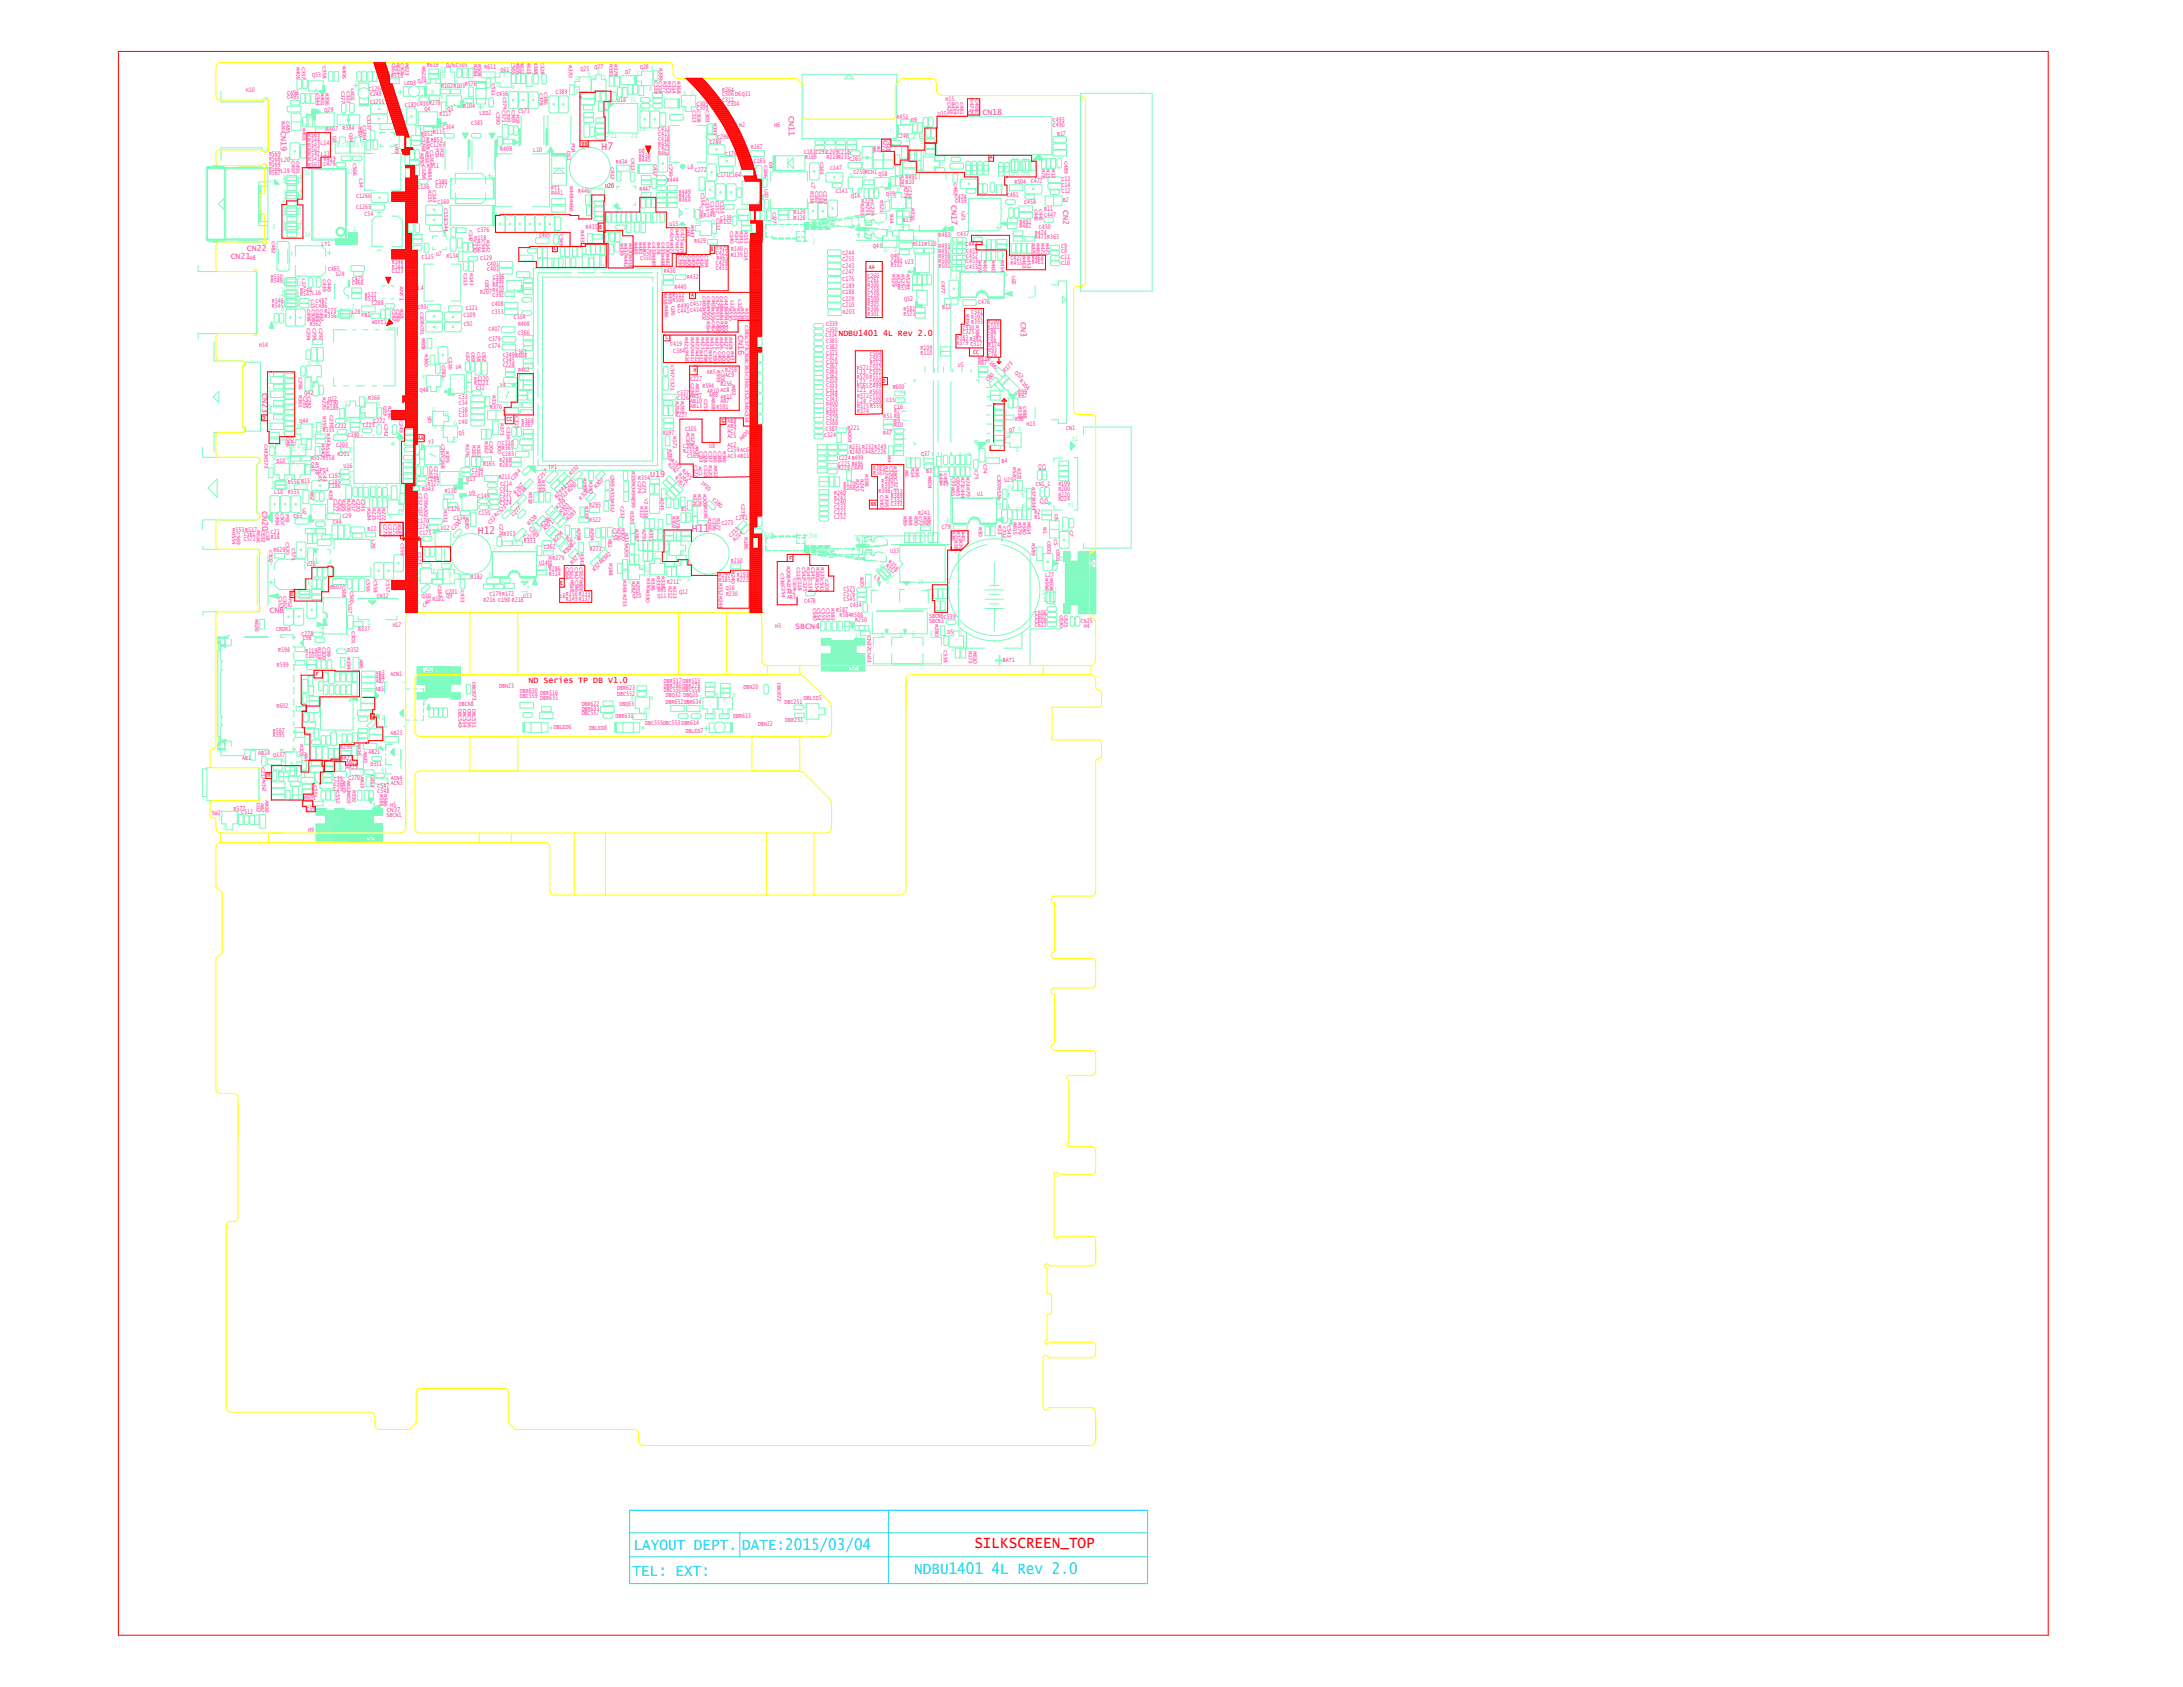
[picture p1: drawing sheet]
<svg xmlns="http://www.w3.org/2000/svg" width="279mm" height="216mm" viewBox="0 0 279 216" stroke-linecap="round" stroke-linejoin="round" font-family="sans-serif">
<defs><g id="words">
<g font-size="2.5" fill="#7bfbbe">
<text x="127.5" y="67.9" transform="rotate(90 127.5 67.9)">-</text>
<text x="127.3" y="83.6" transform="rotate(90 127.3 83.6)">+</text>
</g>
<g font-size="2.1" fill="#0ed2ff">
<text x="81" y="201.7">TEL: EXT:</text>
<text x="81.1" y="198.4">LAYOUT DEPT.</text>
<text x="95" y="198.4">DATE:2015/03/04</text>
<text x="117" y="201.4">NDBU1401 4L Rev 2.0</text>
</g>
<text font-size="2.1" fill="#f00" x="124.7" y="198.1">SILKSCREEN_TOP</text>
<g font-size="1.4" fill="#7bfbbe">
<text x="63.4" y="22.4" transform="rotate(-180 63.4 22.4)">+</text>
<text x="63.9" y="27.2" transform="rotate(-180 63.9 27.2)">+</text>
</g>
<g font-size="1.4" fill="#f39">
<text x="77" y="19.2">H7</text>
<text x="61.2" y="68.3">H12</text>
<text x="88.6" y="68.1">H11</text>
</g>
<g font-size="1.1" fill="#f39">
<text x="35.9" y="16.7" transform="rotate(90 35.9 16.7)">CN19</text>
<text x="101" y="14.9" transform="rotate(90 101 14.9)">CN11</text>
<text x="125.7" y="14.7">CN18</text>
<text x="121.8" y="26.2" transform="rotate(90 121.8 26.2)">CN17</text>
<text x="136.1" y="26.8" transform="rotate(90 136.1 26.8)">CN2</text>
<text x="29.5" y="33.1">CN21</text>
<text x="31.6" y="32.1">CN22</text>
<text x="130.7" y="41.2" transform="rotate(90 130.7 41.2)">CN3</text>
<text x="94.5" y="42.9" transform="rotate(90 94.5 42.9)">CN16</text>
<text x="33.6" y="50.4" transform="rotate(90 33.6 50.4)">CN23</text>
<text x="33.6" y="65.4" transform="rotate(90 33.6 65.4)">CN20</text>
<text x="83.2" y="61">U19</text>
<text x="34.5" y="78.5">CN8</text>
<text x="101.8" y="80.5">SBCN4</text>
</g>
<g font-size="1.1" fill="#f00">
<text x="107.3" y="43">NDBU1401 4L Rev 2.0</text>
<text x="67.7" y="87.4">ND Series TP DB V1.0</text>
</g>
<g font-size=".8" fill="#f39">
<text x="31.5" y="11.8">H10</text>
<text x="40" y="9.9">Q53</text>
<text x="47.1" y="11.6">C1254</text>
<text x="50.1" y="10">R515</text>
<text x="51.7" y="10.8">LED3</text>
<text x="53.5" y="10.6">Q24C</text>
<text x="54.6" y="8.6">R619</text>
<text x="56.5" y="11.3">R102R103</text>
<text x="57.1" y="8.5">Q26C505</text>
<text x="59.5" y="11">R576</text>
<text x="62" y="8.8">R611</text>
<text x="64.1" y="9.2">Q61</text>
<text x="74.3" y="9.1">Q25</text>
<text x="76.1" y="8.8">Q27</text>
<text x="80" y="9.4">D7</text>
<text x="81.9" y="8.8">Q28 E</text>
<text x="92.4" y="11.7">R364</text>
<text x="36.8" y="12.7">C495</text>
<text x="36.8" y="12.1">C496</text>
<text x="39.4" y="17.5">R563</text>
<text x="41.5" y="14.3">Q29</text>
<text x="41.8" y="16.8">R407</text>
<text x="43.8" y="16.6">R384</text>
<text x="47.3" y="13.3">C1255</text>
<text x="47.4" y="12.3">C248</text>
<text x="51.8" y="13.7">C182C410</text>
<text x="53.9" y="17.4">R852</text>
<text x="54.3" y="14.2">Q4</text>
<text x="54.9" y="13.4">R278</text>
<text x="55.4" y="17.1">R115</text>
<text x="56.3" y="14.9">R117</text>
<text x="56.7" y="16.5">C364</text>
<text x="57.3" y="14.2">Q3</text>
<text x="59.3" y="13.8">R104</text>
<text x="60.3" y="16">C383</text>
<text x="61.4" y="14.8">LED2</text>
<text x="63.5" y="12.3">C436</text>
<text x="66.3" y="14.5">C573</text>
<text x="71.1" y="12">C389</text>
<text x="79" y="13.1">U18</text>
<text x="84.2" y="16.8">C411</text>
<text x="84.2" y="17.4">C415</text>
<text x="89.2" y="13.5">C305</text>
<text x="89.2" y="14.1">C309</text>
<text x="91.8" y="17.8">C298</text>
<text x="92.4" y="12.3">C306 D6Q31</text>
<text x="92.4" y="13">C311</text>
<text x="93.1" y="13.6">C304</text>
<text x="94.6" y="16.2">H2</text>
<text x="99.1" y="16.2">H6</text>
<text x="114.8" y="15.2">R451</text>
<text x="114.8" y="17.7">C246</text>
<text x="116.6" y="15.6">D9</text>
<text x="120.1" y="14.8">Q35</text>
<text x="121" y="12.9">H15</text>
<text x="123.9" y="14.7">C470</text>
<text x="134.8" y="16.2">C490</text>
<text x="134.8" y="15.6">C493</text>
<text x="135.3" y="17.4">B17</text>
<text x="34.4" y="22.4">R567</text>
<text x="34.4" y="21.8">R566</text>
<text x="34.4" y="20">R569</text>
<text x="34.4" y="20.6">R568</text>
<text x="34.4" y="21.2">R564</text>
<text x="35.9" y="22.2">L19</text>
<text x="36" y="20.8">L20</text>
<text x="39.4" y="18.2">R544</text>
<text x="39.4" y="19.4">R562</text>
<text x="39.4" y="18.8">R543</text>
<text x="39.4" y="20">R542L13</text>
<text x="39.4" y="20.6">R541 R419</text>
<text x="39.4" y="21.3">R561 C479</text>
<text x="41" y="18.6">L14</text>
<text x="54.7" y="21.5">R851</text>
<text x="55.1" y="18.8">C1263</text>
<text x="55.1" y="18.2">R853</text>
<text x="55.7" y="23.5">C380</text>
<text x="64" y="19.4">R409</text>
<text x="68.2" y="19.5">L10</text>
<text x="78.8" y="21">R434</text>
<text x="81.8" y="19.6">D8</text>
<text x="81.8" y="20.2">R438</text>
<text x="81.8" y="20.8">R445</text>
<text x="84.2" y="18.6">R450</text>
<text x="84.2" y="19.8">R462</text>
<text x="84.2" y="18">C418</text>
<text x="84.2" y="19.2">C423</text>
<text x="85.4" y="23.3">R444</text>
<text x="88" y="21.6">L8</text>
<text x="88.9" y="22">C272</text>
<text x="90.8" y="18.4">C280</text>
<text x="91.8" y="22.6">C171C164</text>
<text x="92.8" y="20">C178</text>
<text x="96.1" y="19.1">R167</text>
<text x="96.5" y="20.8">C165</text>
<text x="102.9" y="19.7">C181C191C209C218</text>
<text x="103" y="20.4">R169</text>
<text x="105.8" y="20.3">R219R235</text>
<text x="106.3" y="21.8">C147</text>
<text x="108.7" y="20.6">C265</text>
<text x="109.3" y="22.3">C250RCH1</text>
<text x="112.4" y="22.6">Q58</text>
<text x="115.9" y="22.9">R491</text>
<text x="115.9" y="23.5">B10</text>
<text x="129.8" y="23.5">R504 C472</text>
<text x="135.9" y="23.2">C13</text>
<text x="135.9" y="24">C14</text>
<text x="45.6" y="26.8">C1265</text>
<text x="45.6" y="25.3">C1266</text>
<text x="46.7" y="27.6">C54</text>
<text x="53.4" y="24.2">C136</text>
<text x="55.7" y="24.1">C377</text>
<text x="56" y="26.2">C160</text>
<text x="61.1" y="29.7">C376</text>
<text x="70.6" y="24.3">RT1</text>
<text x="70.6" y="25">R441</text>
<text x="74" y="24.7">R446</text>
<text x="75" y="29.3">R435 B</text>
<text x="81.8" y="24.4">R447</text>
<text x="85.7" y="28.9">U15</text>
<text x="86.9" y="25.9">R464</text>
<text x="86.9" y="25.3">R456</text>
<text x="86.9" y="24.8">R449</text>
<text x="90.1" y="27.8">R146</text>
<text x="92.2" y="28.1">C139</text>
<text x="92.2" y="28.7">R152</text>
<text x="101.6" y="27.4">R129</text>
<text x="101.6" y="28.1">R128</text>
<text x="107" y="24.7">C141</text>
<text x="108.9" y="25.3">Q14</text>
<text x="110.3" y="25.9">R229</text>
<text x="113.4" y="25.1">Q39</text>
<text x="115.6" y="28.4">B13</text>
<text x="122.2" y="25.4">C474</text>
<text x="122.2" y="26">C459</text>
<text x="128.9" y="25.3">C461</text>
<text x="130.5" y="29.2">R482</text>
<text x="130.5" y="28.6">R492</text>
<text x="131.1" y="26.1">C458</text>
<text x="133" y="29.3">C450</text>
<text x="133.6" y="27.1">B11</text>
<text x="133.6" y="27.7">C447</text>
<text x="135.9" y="24.7">C12</text>
<text x="136" y="25.9">B2</text>
<text x="32" y="33.3">H8</text>
<text x="34.7" y="35.6">R550</text>
<text x="41.2" y="31.5">LT1</text>
<text x="42" y="34.7">C465</text>
<text x="43" y="35.3">U24</text>
<text x="45.1" y="35.9">C475</text>
<text x="50.1" y="34.4">R144</text>
<text x="50.1" y="33.8">R148</text>
<text x="50.1" y="34.9">C123</text>
<text x="54" y="33.1">C115</text>
<text x="55.8" y="32.8">U7</text>
<text x="57.1" y="33">R134</text>
<text x="60.7" y="30.7">R158</text>
<text x="61.5" y="33.3">C129</text>
<text x="62.3" y="34.1">C401</text>
<text x="62.3" y="34.7">C403</text>
<text x="63.1" y="35.7">C396</text>
<text x="69" y="30.3">C405</text>
<text x="81.9" y="33.3">C550</text>
<text x="85" y="35">R436</text>
<text x="87.9" y="35.6">R432</text>
<text x="88.9" y="31.1">R429</text>
<text x="91.6" y="34.5">C435</text>
<text x="91.6" y="34">C429</text>
<text x="91.6" y="32.6">C422</text>
<text x="91.7" y="33.3">R465</text>
<text x="93.6" y="32.9">R139</text>
<text x="93.6" y="32.1">R140</text>
<text x="107.8" y="34.3">C243</text>
<text x="107.8" y="35.1">C247</text>
<text x="107.8" y="36">C176</text>
<text x="107.8" y="32.6">C244</text>
<text x="107.8" y="33.4">C253</text>
<text x="111" y="35.6">C260</text>
<text x="111.8" y="31.7">Q43</text>
<text x="114" y="33.6">C480 U23</text>
<text x="114" y="34.2">R532</text>
<text x="114" y="33">Q40</text>
<text x="116.8" y="31.5">R511R510</text>
<text x="120.1" y="33.6">R500</text>
<text x="120.1" y="33">R498</text>
<text x="120.1" y="32.4">R497</text>
<text x="120.1" y="34.3">R501</text>
<text x="120.1" y="30.3">R483</text>
<text x="120.1" y="31.7">R493</text>
<text x="122.5" y="30.2">C437</text>
<text x="123.6" y="31.5">C442</text>
<text x="123.6" y="34.4">C455</text>
<text x="123.6" y="33.7">C453</text>
<text x="123.6" y="32.4">C451</text>
<text x="123.6" y="33">C452</text>
<text x="129.3" y="33.9">R455</text>
<text x="129.3" y="33.3">C427</text>
<text x="132.1" y="33.3">R468</text>
<text x="132.1" y="33.8">R461</text>
<text x="132.5" y="30">R474</text>
<text x="132.5" y="30.6">R473R363</text>
<text x="135.8" y="32.4">C8</text>
<text x="135.8" y="33.2">C11</text>
<text x="135.8" y="33.9">C10</text>
<text x="135.8" y="31.7">C9</text>
<text x="34.7" y="36.2">R549</text>
<text x="34.8" y="38.8">R546</text>
<text x="34.8" y="39.4">R545</text>
<text x="38.4" y="37.3">R548</text>
<text x="39.6" y="41.8">R362</text>
<text x="40" y="37.7">L16</text>
<text x="40.4" y="38.8">C487</text>
<text x="40.4" y="39.4">C486</text>
<text x="41.5" y="40.1">R273</text>
<text x="41.5" y="40.6">R356</text>
<text x="45" y="40.2">L28</text>
<text x="45.1" y="36.5">C466</text>
<text x="46.3" y="40.6">FB1</text>
<text x="46.7" y="38.5">R531</text>
<text x="46.7" y="38">R527</text>
<text x="47.6" y="39">C288</text>
<text x="47.6" y="41.5">WIFI1</text>
<text x="53.5" y="39.6">C93</text>
<text x="53.5" y="37.1">L4</text>
<text x="59.3" y="40.6">C109</text>
<text x="59.4" y="41.7">C92</text>
<text x="59.6" y="39.7">C121</text>
<text x="61.5" y="37.7">R207</text>
<text x="63" y="40.2">C353</text>
<text x="63" y="39.2">C408</text>
<text x="63" y="37.4">R410</text>
<text x="63" y="38">C392</text>
<text x="63" y="36.8">R411</text>
<text x="63" y="36.2">C395</text>
<text x="65.7" y="40.8">C354</text>
<text x="66.3" y="41.7">R408</text>
<text x="86.1" y="38">R512</text>
<text x="86.1" y="38.6">R506</text>
<text x="86.3" y="37">R440</text>
<text x="86.7" y="39.4">R490C457</text>
<text x="86.7" y="40.1">C441</text>
<text x="88.3" y="39.9">C454</text>
<text x="105.7" y="41.7">C339</text>
<text x="107.8" y="39.3">C210</text>
<text x="107.8" y="38.5">C229</text>
<text x="107.8" y="37.6">C188</text>
<text x="107.8" y="36.8">C189</text>
<text x="107.9" y="40.2">R203</text>
<text x="111" y="38.6">R309</text>
<text x="111" y="39.2">R305</text>
<text x="111" y="39.8">R306</text>
<text x="111" y="40.4">R301</text>
<text x="111" y="37.4">C258</text>
<text x="111" y="38">C259</text>
<text x="111" y="36.8">R308</text>
<text x="111" y="36.2">C261</text>
<text x="115" y="37.1">R534</text>
<text x="115.6" y="40.5">R523</text>
<text x="115.6" y="39.8">R582</text>
<text x="115.7" y="38.5">Q52</text>
<text x="120.6" y="39.5">B12</text>
<text x="124.3" y="40.1">C341</text>
<text x="124.3" y="41.4">R393</text>
<text x="124.3" y="40.8">R397</text>
<text x="125.2" y="38.9">C476</text>
<text x="126.4" y="41.5">R100</text>
<text x="33.2" y="44.5">H14</text>
<text x="58.3" y="47.2">U4</text>
<text x="62.5" y="42.4">C407</text>
<text x="62.5" y="44.6">C374</text>
<text x="62.6" y="43.6">C379</text>
<text x="64.4" y="46.9">C228</text>
<text x="64.4" y="46.3">C345</text>
<text x="64.4" y="45.7">C349R404</text>
<text x="65.9" y="45.3">C361</text>
<text x="66.3" y="47.7">R402</text>
<text x="66.3" y="42.9">C366</text>
<text x="85.8" y="44.3">C419</text>
<text x="86.2" y="45.2">C384</text>
<text x="90.5" y="47.9">AR5</text>
<text x="92.8" y="47.6">R258</text>
<text x="105.6" y="43.2">C334</text>
<text x="105.7" y="47.8">C365</text>
<text x="105.7" y="43.9">C385</text>
<text x="105.7" y="42.4">C350</text>
<text x="105.7" y="44.7">C382</text>
<text x="105.7" y="45.4">C375</text>
<text x="105.7" y="46.6">C370</text>
<text x="105.7" y="46">C372</text>
<text x="105.7" y="47.2">C367</text>
<text x="109.7" y="47.9">L23 C501</text>
<text x="109.7" y="47.3">R571C502</text>
<text x="111.3" y="46.8">R552</text>
<text x="111.3" y="46.2">C503</text>
<text x="111.3" y="45.6">C504</text>
<text x="117.8" y="45.5">R110</text>
<text x="117.8" y="44.7">R109</text>
<text x="122.4" y="44.2">R379 C317</text>
<text x="122.4" y="43.6">R383 R382</text>
<text x="122.6" y="46.9">U5</text>
<text x="123.2" y="42.8">C325</text>
<text x="123.2" y="42.2">C330</text>
<text x="125.2" y="46.2">R83</text>
<text x="125.2" y="46.8">R87</text>
<text x="126.4" y="42.7">C86</text>
<text x="126.4" y="43.9">C88</text>
<text x="126.4" y="43.3">C87</text>
<text x="126.4" y="42.1">R101</text>
<text x="126.5" y="45">R93</text>
<text x="126.5" y="44.5">R174</text>
<text x="126.5" y="45.6">C76</text>
<text x="39" y="50.6">Q42</text>
<text x="41.8" y="52.4">R189</text>
<text x="41.8" y="51.9">R190</text>
<text x="42" y="51.3">Q22</text>
<text x="47.1" y="51.2">R366</text>
<text x="53.8" y="50.1">Q48</text>
<text x="58.7" y="53.4">C35</text>
<text x="58.7" y="51.1">C33</text>
<text x="58.7" y="51.9">C34</text>
<text x="58.7" y="52.7">C38</text>
<text x="60.7" y="48.8">R1120</text>
<text x="60.7" y="49.3">R1121</text>
<text x="60.9" y="49.9">C32</text>
<text x="62.7" y="52.4">R376</text>
<text x="64" y="49.5">Y4</text>
<text x="86.5" y="53.3">R227</text>
<text x="86.7" y="50.6">C337</text>
<text x="86.7" y="51.2">C326</text>
<text x="88.3" y="52.2">AB13</text>
<text x="88.3" y="51.6">AB10</text>
<text x="88.3" y="50.9">AB17</text>
<text x="88.3" y="48.7">C227</text>
<text x="89.9" y="49.6">R594</text>
<text x="90.5" y="50.3">AR10 AC8</text>
<text x="90.8" y="50.8">AR8</text>
<text x="91.7" y="52.3">R591</text>
<text x="92.2" y="51">AR11</text>
<text x="92.2" y="51.6">AR7</text>
<text x="92.2" y="49.4">R256</text>
<text x="92.8" y="48.3">AC9</text>
<text x="105.7" y="49.6">C355</text>
<text x="105.7" y="48.9">C359</text>
<text x="105.7" y="48.3">C362</text>
<text x="105.7" y="50.1">C351</text>
<text x="105.7" y="51.3">C343</text>
<text x="105.7" y="50.7">C348</text>
<text x="105.7" y="53.1">R391</text>
<text x="105.7" y="53.7">C329</text>
<text x="105.7" y="51.9">R400</text>
<text x="105.7" y="52.5">C335</text>
<text x="109.7" y="49.1">L22 C500D</text>
<text x="109.7" y="48.5">R570R551</text>
<text x="109.7" y="49.6">R565C499</text>
<text x="109.7" y="52.8">R574</text>
<text x="109.7" y="50.2">L21 R560</text>
<text x="109.7" y="51.6">L24 C509</text>
<text x="109.7" y="50.9">R572C510</text>
<text x="109.7" y="52.2">R575R559</text>
<text x="113.1" y="53.6">R51 R8</text>
<text x="113.4" y="51.4">C15</text>
<text x="114.3" y="49.8">R600</text>
<text x="114.5" y="52.9">R7</text>
<text x="114.5" y="52.3">C16</text>
<text x="129.9" y="53.9">R98</text>
<text x="130.3" y="50.4">R99</text>
<text x="130.3" y="51">R97</text>
<text x="35.4" y="59.2">D10</text>
<text x="38.3" y="54.2">Q44</text>
<text x="39.8" y="58.9">R557R558</text>
<text x="41.3" y="55.3">R355</text>
<text x="42.9" y="54.8">C212</text>
<text x="43" y="57.1">C203</text>
<text x="43.2" y="58.4">R201</text>
<text x="44" y="59.8">U16</text>
<text x="44.5" y="55.9">C190</text>
<text x="46.4" y="54.7">C223</text>
<text x="47.8" y="54.1">C222</text>
<text x="54.8" y="56.9">Y3</text>
<text x="58.7" y="55.6">Q5</text>
<text x="61.8" y="59.7">R165 R285</text>
<text x="63.9" y="59.1">R288</text>
<text x="64.2" y="56.9">C310</text>
<text x="64.2" y="57.6">R365</text>
<text x="64.3" y="58.4">C283</text>
<text x="66.8" y="54.7">R367</text>
<text x="66.8" y="54.1">R369</text>
<text x="84.8" y="55.6">R197</text>
<text x="87.4" y="57.4">C106</text>
<text x="87.4" y="57.9">R255</text>
<text x="87.7" y="55.2">C105</text>
<text x="88" y="58.6">C169</text>
<text x="90.8" y="57.3">U8</text>
<text x="93.1" y="58.6">AC3AB11</text>
<text x="93.1" y="54.8">AB9</text>
<text x="93.1" y="55.4">AC7</text>
<text x="93.1" y="57.2">AC2</text>
<text x="93.1" y="56">AC5</text>
<text x="93.1" y="57.9">C159AC6</text>
<text x="105.5" y="55.9">C324</text>
<text x="105.6" y="55.2">C387</text>
<text x="105.7" y="54.4">C388</text>
<text x="107.3" y="59.6">C225 R496</text>
<text x="107.4" y="58.9">C224R499</text>
<text x="108.5" y="55">R221</text>
<text x="108.7" y="58.1">R248C448C226</text>
<text x="108.7" y="57.5">R231R232R249</text>
<text x="113" y="55.6">R47</text>
<text x="114.5" y="54.7">R10</text>
<text x="114.5" y="54.1">R9</text>
<text x="117.9" y="58.4">C37</text>
<text x="128.2" y="59.2">B4</text>
<text x="129.2" y="55.3">Q7 S</text>
<text x="131.4" y="54.5">H13</text>
<text x="136.5" y="55.1">CN1</text>
<text x="35.1" y="63.3">L18</text>
<text x="36.8" y="63.3">R555</text>
<text x="36.8" y="61.9">R556 B15</text>
<text x="40.9" y="60.4">PS4</text>
<text x="42.1" y="62.5">C186</text>
<text x="42.1" y="61.9">C185</text>
<text x="42.1" y="61.2">C197</text>
<text x="54" y="62.9">R343</text>
<text x="54.7" y="62.2">R327</text>
<text x="54.7" y="61.6">C264</text>
<text x="56.9" y="63">R130</text>
<text x="57.4" y="65.4">C126</text>
<text x="59.7" y="61.6">Q13</text>
<text x="60" y="63.3">U9</text>
<text x="60.4" y="61">C195</text>
<text x="60.4" y="60.4">C194</text>
<text x="61.2" y="63.8">C149</text>
<text x="61.2" y="65.9">C150</text>
<text x="63.8" y="61.3">R215</text>
<text x="64" y="62.8">C41</text>
<text x="64" y="64.1">C513</text>
<text x="64" y="63.5">C537</text>
<text x="64" y="64.7">C524</text>
<text x="64" y="62.1">C214</text>
<text x="70.2" y="60">TP1</text>
<text x="75.4" y="64.8">R295</text>
<text x="81.7" y="61.4">R354</text>
<text x="87.2" y="65.4">B5</text>
<text x="106.8" y="65.1">C233</text>
<text x="106.8" y="64.5">C240</text>
<text x="106.8" y="65.7">C221</text>
<text x="106.8" y="63.3">R260</text>
<text x="106.8" y="63.9">R243</text>
<text x="107.3" y="60.2">R228C449</text>
<text x="108" y="62.1">R170</text>
<text x="108" y="62.7">R168</text>
<text x="111.8" y="60.1">R385</text>
<text x="111.8" y="60.7">R387</text>
<text x="112.5" y="63.1">R398C333</text>
<text x="112.8" y="61.8">R390</text>
<text x="112.8" y="62.4">R392</text>
<text x="114" y="63.8">R389</text>
<text x="114" y="64.8">C331</text>
<text x="114" y="64.3">C332</text>
<text x="117.5" y="66">R241</text>
<text x="118.5" y="60.6">B3</text>
<text x="120.3" y="62.1">R49</text>
<text x="125.1" y="63.5">U1</text>
<text x="128.5" y="61.7">U25</text>
<text x="132.4" y="65.7">R2</text>
<text x="132.6" y="62.1">CN1_1</text>
<text x="135.5" y="63.6">R220</text>
<text x="135.5" y="64.2">R224</text>
<text x="135.5" y="62.2">R199</text>
<text x="135.5" y="62.8">R200</text>
<text x="29.8" y="68.1">R553R517</text>
<text x="31.2" y="68.6">C561</text>
<text x="31.2" y="69.2">C572</text>
<text x="34.7" y="69">R18</text>
<text x="34.7" y="68.3">C21</text>
<text x="35" y="70.7">R629</text>
<text x="37.6" y="66.3">C63</text>
<text x="42.6" y="67.1">C44</text>
<text x="43.8" y="66.3">C29</text>
<text x="47" y="68">R22</text>
<text x="53.3" y="67.8">C174</text>
<text x="53.4" y="67">C170</text>
<text x="53.7" y="68.5">C175</text>
<text x="56.4" y="67.8">U12</text>
<text x="58" y="66.5">C134</text>
<text x="64.4" y="68.6">R353</text>
<text x="67" y="69">C211</text>
<text x="67.1" y="69.5">R333</text>
<text x="69.6" y="70.3">C262</text>
<text x="70.7" y="71.6">R279</text>
<text x="75.4" y="66.8">R322</text>
<text x="75.5" y="70.5">R271</text>
<text x="92.4" y="67.2">C273</text>
<text x="94.2" y="66.5">C241</text>
<text x="106.8" y="66.5">C232</text>
<text x="113.9" y="70.8">U33</text>
<text x="120.5" y="67.7">C79</text>
<text x="132.4" y="66.5">R1</text>
<text x="39.3" y="72.5">U26</text>
<text x="42.3" y="75.4">R607</text>
<text x="48.2" y="76.5">CN12</text>
<text x="54" y="76.5">Q10</text>
<text x="55.3" y="76.9">R181</text>
<text x="57" y="76.1">C201</text>
<text x="57.1" y="76.6">Q9</text>
<text x="60.3" y="74.1">R182</text>
<text x="61.9" y="77">R216 C198 R218</text>
<text x="62.7" y="76.3">C179R172</text>
<text x="67" y="76.6">U13</text>
<text x="69" y="72.3">U14</text>
<text x="70.3" y="73.7">R314</text>
<text x="70.3" y="73">R286</text>
<text x="71.7" y="76.6">L6</text>
<text x="72.4" y="76.9">R149R137</text>
<text x="72.4" y="76.3">R150R133</text>
<text x="80.9" y="76.5">Q20</text>
<text x="84.1" y="75.8">RN5</text>
<text x="84.1" y="76.5">Q11</text>
<text x="85.4" y="74.8">R211</text>
<text x="86.9" y="76">Q12</text>
<text x="92" y="74.5">R185</text>
<text x="92" y="73.9">R297</text>
<text x="92.9" y="75.5">Q16</text>
<text x="92.9" y="76.2">R230</text>
<text x="93.5" y="72">R210</text>
<text x="94.3" y="73.9">R193</text>
<text x="94.3" y="74.5">R222</text>
<text x="100.7" y="76.1">AR2</text>
<text x="100.7" y="76.6">AR3</text>
<text x="102.9" y="77.2">C478</text>
<text x="108" y="76.9">C545</text>
<text x="108" y="75.7">C575</text>
<text x="108" y="76.3">C576</text>
<text x="108.8" y="77.7">C434</text>
<text x="133.8" y="73.8">L27</text>
<text x="35.3" y="80.8">CRDR1</text>
<text x="35.6" y="83.4">R598</text>
<text x="38.6" y="81.4">C278</text>
<text x="38.8" y="82">C98</text>
<text x="39.1" y="83.6">R119</text>
<text x="44.5" y="83.5">D352</text>
<text x="45.9" y="80.8">R337</text>
<text x="50.3" y="80.3">H17</text>
<text x="99.2" y="80.4">H3</text>
<text x="107" y="78.3">R587</text>
<text x="107.5" y="79">R584R588</text>
<text x="109.5" y="79.6">R250</text>
<text x="118.9" y="79.7">SBCN3</text>
<text x="118.9" y="79.1">SBCN6C539</text>
<text x="121.3" y="81.2">D5</text>
<text x="132.5" y="80.3">C612</text>
<text x="132.5" y="79.8">C609</text>
<text x="132.5" y="79.2">C607</text>
<text x="132.5" y="78.7">C606</text>
<text x="138.4" y="79.7">CN25</text>
<text x="138.7" y="80.4">H4</text>
<text x="35.4" y="85.3">R599</text>
<text x="39.1" y="84.2">C103</text>
<text x="48" y="88.4">AB5</text>
<text x="48.1" y="87.4">AB7</text>
<text x="48.1" y="86.9">AB4</text>
<text x="48.1" y="86.3">AB3</text>
<text x="50" y="86.6">ACN1</text>
<text x="63.9" y="88">DBH23</text>
<text x="66.5" y="89.3">DBC559</text>
<text x="66.5" y="88.7">DBR630</text>
<text x="69.1" y="89.6">DBR635</text>
<text x="69.1" y="88.9">DBR516</text>
<text x="79" y="88.3">DBR623</text>
<text x="79" y="89">DBC552</text>
<text x="85" y="87.4">DBR517DBR515</text>
<text x="85" y="88">DBR280DBR278</text>
<text x="85" y="88.6">DBC550DBC558</text>
<text x="85.2" y="89.3">DBQ32 DBQ25E</text>
<text x="95.2" y="88.2">DBH20</text>
<text x="102.9" y="89.6">DBLID5</text>
<text x="128.3" y="84.7">BAT1</text>
<text x="34.9" y="94.4">R595</text>
<text x="34.9" y="93.7">R597</text>
<text x="35.4" y="90.6">R602</text>
<text x="43.6" y="95.9">R290</text>
<text x="50" y="94">AB23</text>
<text x="58.7" y="90.3">DBCN8</text>
<text x="70.9" y="93.3">DBLED6</text>
<text x="74.4" y="91">DBR633</text>
<text x="74.4" y="90.4">DBR622</text>
<text x="74.4" y="91.6">DBC557</text>
<text x="75.4" y="93.4">DBLED8</text>
<text x="78.8" y="91.9">DBR631</text>
<text x="79.3" y="90.3">DBQ63</text>
<text x="82.6" y="92.8">DBC555DBC553DBR614</text>
<text x="85.2" y="90.1">DBR632DBR634</text>
<text x="87.7" y="93.8">DBLED7</text>
<text x="93.9" y="91.9">DBR615</text>
<text x="97" y="92.9">DBH22</text>
<text x="100.4" y="90.1">DBC251</text>
<text x="100.5" y="92.5">DBR231</text>
<text x="31" y="97.3">AB1</text>
<text x="33" y="96.6">AB14</text>
<text x="35" y="96.9">Q137</text>
<text x="42.7" y="101.2">C25</text>
<text x="42.7" y="100.6">C36</text>
<text x="42.7" y="100">C39</text>
<text x="43.6" y="97.2">AR23</text>
<text x="44.3" y="98.4">AR25</text>
<text x="44.3" y="97.8">AR21</text>
<text x="44.6" y="99.8">C270</text>
<text x="47.1" y="96.5">AB21</text>
<text x="47.4" y="98">D351</text>
<text x="48.3" y="101.5">C548</text>
<text x="48.3" y="100.9">C547</text>
<text x="50" y="99.9">ACN4</text>
<text x="50" y="100.5">ACN3</text>
<text x="27.1" y="104.3">SW2</text>
<text x="29.9" y="103.7">R577</text>
<text x="38.9" y="102.4">R601</text>
<text x="39.2" y="103.8">C59</text>
<text x="39.4" y="106.4">H9</text>
<text x="49.5" y="104.5">SBCN1</text>
<text x="49.5" y="103.9">CN37</text>
<text x="49.9" y="103.2">H5</text>
</g>
<g font-size=".8" fill="#7bfbbe">
<text x="55.2" y="12">B</text>
<text x="56.3" y="9">C</text>
<text x="56.6" y="10">B</text>
<text x="58.2" y="10.7">E</text>
<text x="63.5" y="11.2">C</text>
<text x="64.4" y="9.9">E</text>
<text x="65.5" y="11.4">B</text>
<text x="73.7" y="10.2">D</text>
<text x="73.7" y="11.9">G</text>
<text x="75.2" y="9.7">S</text>
<text x="75.8" y="10.1">G</text>
<text x="76.5" y="9.4">D</text>
<text x="77.2" y="10.1">S</text>
<text x="81.5" y="9.6">C</text>
<text x="83.1" y="11.6">B</text>
<text x="56.4" y="12.7">E</text>
<text x="77.6" y="13.8">1</text>
<text x="77.7" y="13.3">40</text>
<text x="78.1" y="17.7">11</text>
<text x="80.6" y="13.1">31</text>
<text x="80.7" y="17.7">20</text>
<text x="81.7" y="14.2">30</text>
<text x="81.8" y="16.8">21</text>
<text x="87.4" y="14.2">D</text>
<text x="87.4" y="12.1">S</text>
<text x="88.5" y="12.1">G</text>
<text x="117.8" y="17.6">D</text>
<text x="36.1" y="23.5">2</text>
<text x="36.1" y="22.9">3</text>
<text x="38.2" y="23.5">1</text>
<text x="38.2" y="22.9">4</text>
<text x="39" y="22.4">13</text>
<text x="43.1" y="18.8">B C E B C E</text>
<text x="44.4" y="22.3">12</text>
<text x="108.7" y="22.6">S</text>
<text x="110.5" y="22.8">G</text>
<text x="115.9" y="18.2">G</text>
<text x="117.7" y="18.5">S</text>
<text x="117.8" y="22">S</text>
<text x="118.1" y="20">G</text>
<text x="120.3" y="21.2">D</text>
<text x="34.9" y="29.3">8</text>
<text x="36.1" y="27.6">2</text>
<text x="36.1" y="26.8">3</text>
<text x="36.1" y="29.5">2</text>
<text x="36.1" y="28.8">3</text>
<text x="36.2" y="25.9">2</text>
<text x="36.2" y="24.9">3</text>
<text x="38.2" y="27.5">1</text>
<text x="38.2" y="26.9">4</text>
<text x="38.2" y="29.4">1</text>
<text x="38.2" y="25.3">1</text>
<text x="38.3" y="28.8">4</text>
<text x="38.3" y="24.7">4</text>
<text x="45.2" y="29.6">1</text>
<text x="89" y="28.7">D</text>
<text x="91.1" y="28.5">S</text>
<text x="109.9" y="24.7">D</text>
<text x="113.7" y="25.7">G</text>
<text x="113.7" y="29.5">D</text>
<text x="114.8" y="24.5">D</text>
<text x="115.2" y="29.2">D</text>
<text x="36.1" y="35.9">1</text>
<text x="38.1" y="35.9">2</text>
<text x="39" y="30.3">24</text>
<text x="91.2" y="30.5">G</text>
<text x="97.4" y="31.1">1</text>
<text x="104" y="31.2">2</text>
<text x="113.1" y="32.2">G</text>
<text x="114.4" y="32.2">S</text>
<text x="114.8" y="30.7">G</text>
<text x="116.9" y="30.7">S</text>
<text x="122.2" y="35.7">5</text>
<text x="128.6" y="35.5">4</text>
<text x="35.6" y="38.2">1</text>
<text x="36" y="37.4">1</text>
<text x="36" y="38">4</text>
<text x="36" y="40">4</text>
<text x="36.1" y="36.5">4</text>
<text x="37.9" y="37.1">2</text>
<text x="38" y="38">3R547</text>
<text x="38" y="39.2">3</text>
<text x="38.1" y="38.5">2</text>
<text x="38.2" y="36.6">3</text>
<text x="42.9" y="39.9">1</text>
<text x="42.9" y="40.9">4</text>
<text x="45" y="39.5">2</text>
<text x="45" y="40.9">3</text>
<text x="122.6" y="38.5">8</text>
<text x="39.8" y="46.2" transform="rotate(-180 39.8 46.2)">S</text>
<text x="40.9" y="46.2" transform="rotate(-180 40.9 46.2)">G</text>
<text x="34.3" y="53">2</text>
<text x="34.3" y="52.3">3</text>
<text x="34.3" y="49.1">2</text>
<text x="34.3" y="48.3">3</text>
<text x="34.3" y="50.9">2</text>
<text x="34.3" y="50.2">3</text>
<text x="36.1" y="51.3">1</text>
<text x="36.1" y="50.1">4</text>
<text x="36.1" y="52.1">4</text>
<text x="36.2" y="53">1</text>
<text x="36.2" y="49.2">1</text>
<text x="36.2" y="48.3">4</text>
<text x="40.3" y="49" transform="rotate(-180 40.3 49)">D</text>
<text x="44.2" y="51.8">C</text>
<text x="46" y="53.4">EG</text>
<text x="46.7" y="51.5">D</text>
<text x="48.3" y="52">S</text>
<text x="54.1" y="48.5">E</text>
<text x="55.4" y="52.5">G</text>
<text x="56" y="50.1">C</text>
<text x="56.5" y="48.7">B</text>
<text x="57" y="53.1">D</text>
<text x="34.3" y="55.1">2</text>
<text x="34.3" y="54.3">3</text>
<text x="34.8" y="59.5">2</text>
<text x="34.9" y="58.9">G</text>
<text x="36.1" y="55.5">1</text>
<text x="36.1" y="54.2">4</text>
<text x="36.8" y="59.2">1</text>
<text x="37.4" y="57.7">G</text>
<text x="38" y="54.8">D</text>
<text x="38.1" y="57.4">D</text>
<text x="38.6" y="57.7">S</text>
<text x="39" y="59.5">G</text>
<text x="40" y="54.8">S</text>
<text x="40" y="56">G</text>
<text x="44.3" y="54">B</text>
<text x="50.7" y="55.9">1</text>
<text x="56.4" y="55.2">S</text>
<text x="58.1" y="56.7">D</text>
<text x="58.1" y="54.4">G C40</text>
<text x="128.8" y="55.8">D</text>
<text x="130.1" y="57.8">G</text>
<text x="137.2" y="56.4">S1</text>
<text x="34.7" y="62.7">4</text>
<text x="34.7" y="62">1</text>
<text x="35.3" y="61.3">3</text>
<text x="36.6" y="61.4">2 D</text>
<text x="36.8" y="62.5">3</text>
<text x="49.7" y="63.9">G</text>
<text x="51.3" y="65.9">D</text>
<text x="121.5" y="64.3">5</text>
<text x="127.7" y="64.3">4</text>
<text x="128.9" y="62.8">13</text>
<text x="130" y="65.6">5</text>
<text x="130.9" y="65.1">6</text>
<text x="131" y="63.1">9</text>
<text x="136.7" y="64.9">P1</text>
<text x="49.7" y="66.4">S</text>
<text x="63.1" y="70.4">5</text>
<text x="68.4" y="70.4">4</text>
<text x="83.6" y="71.3">D</text>
<text x="85.3" y="71.1">S</text>
<text x="86.2" y="69.2">G</text>
<text x="87.1" y="71">D</text>
<text x="97.7" y="68.7">203</text>
<text x="103.5" y="68.9">204</text>
<text x="121.1" y="66.9">8</text>
<text x="135.6" y="71.8">1</text>
<text x="34.4" y="77.2">1</text>
<text x="34.5" y="72.5">4</text>
<text x="37.7" y="76">1</text>
<text x="37.7" y="76.6">4</text>
<text x="39.6" y="75.5">2</text>
<text x="41" y="77.2">8</text>
<text x="44.4" y="77.1">5</text>
<text x="53.4" y="74.5">S</text>
<text x="53.4" y="73.4">G</text>
<text x="55.4" y="73.3">D</text>
<text x="57.3" y="73.4">G</text>
<text x="57.4" y="74">D</text>
<text x="57.4" y="74.7">S</text>
<text x="62.5" y="73.9">8</text>
<text x="80.3" y="72.2">G</text>
<text x="80.4" y="74.7">S</text>
<text x="82" y="72.8">D</text>
<text x="82.8" y="73.9">G</text>
<text x="85.1" y="73.6">S</text>
<text x="86.8" y="74.4">G</text>
<text x="86.8" y="72.2">D</text>
<text x="87.9" y="74.4">S</text>
<text x="117.5" y="74.8">10</text>
<text x="133.4" y="76.2">2</text>
<text x="133.5" y="77.1">1</text>
<text x="134.7" y="77.5">4</text>
<text x="134.9" y="75.7">3</text>
<text x="41.1" y="80.5">1</text>
<text x="44.3" y="81.6">4</text>
<text x="47" y="79.9">1</text>
<text x="109.4" y="81.6">1</text>
<text x="112.8" y="81.5">1</text>
<text x="115.1" y="81.5">1</text>
<text x="116.7" y="81.4">6</text>
<text x="119.1" y="81.4">6</text>
<text x="121.7" y="83.3">1</text>
<text x="122.8" y="81.2">3</text>
<text x="123.3" y="82.8">2</text>
<text x="54.6" y="89.6" transform="rotate(-180 54.6 89.6)">1</text>
<text x="80.8" y="89.6">E</text>
<text x="83.3" y="89.6">B</text>
<text x="91.6" y="89.2">B</text>
<text x="92.6" y="89.9">E</text>
<text x="93.8" y="89.3">B</text>
<text x="48.8" y="92.1">1</text>
<text x="82.9" y="91.3">C</text>
<text x="91.4" y="91.3">C</text>
<text x="93.3" y="91.3">C</text>
<text x="102.9" y="90.6">1</text>
<text x="103" y="92.7">3</text>
<text x="105.6" y="91.2">2</text>
<text x="36.1" y="97.5">G</text>
<text x="37.1" y="98">S</text>
<text x="38.1" y="96.7">D</text>
<text x="48.8" y="98.8">4</text>
<text x="27.9" y="104.9">3</text>
<text x="28.5" y="106">2</text>
<text x="30.4" y="104.2">1C512</text>
<text x="47.7" y="103.4">1</text>
</g>
<g font-size=".8" fill="#f00">
<text x="74.5" y="18.6">BB</text>
<text x="126.7" y="20.4">A</text>
<text x="77.5" y="24.1">U20</text>
<text x="70.9" y="32">C</text>
<text x="90.9" y="32.1">B C420</text>
<text x="111.2" y="34.4">AA</text>
<text x="88.5" y="38">A</text>
<text x="85.2" y="43.4">C</text>
<text x="88.8" y="47.6">H</text>
<text x="124.6" y="45.3">CC</text>
<text x="33.6" y="53.7">D</text>
<text x="64.8" y="53.9">CC</text>
<text x="53.5" y="56.3">AA</text>
<text x="92.4" y="54.1">G AB8</text>
<text x="111.4" y="64.8">BB</text>
<text x="101" y="71.7">F</text>
<text x="37.3" y="76.3">E</text>
<text x="71.7" y="74.8">E</text>
<text x="40.4" y="86.5">F</text>
<text x="47.5" y="91.9">G</text>
<text x="34.2" y="99.5">H</text>
</g>
<g font-size=".7" fill="#7bfbbe">
<text x="77.4" y="16.6" transform="rotate(90 77.4 16.6)">10</text>
<text x="115.4" y="26.7" transform="rotate(90 115.4 26.7)">S</text>
<text x="131.7" y="37.7" transform="rotate(90 131.7 37.7)">1</text>
<text x="36.6" y="58.4" transform="rotate(90 36.6 58.4)">S</text>
<text x="37.2" y="59" transform="rotate(90 37.2 59)">S</text>
<text x="128.2" y="65.2" transform="rotate(-90 128.2 65.2)">16</text>
<text x="111.9" y="73" transform="rotate(53 111.9 73)">4</text>
<text x="112.5" y="72.3" transform="rotate(53 112.5 72.3)">1</text>
<text x="113.4" y="74.4" transform="rotate(53 113.4 74.4)">3</text>
<text x="114" y="73.8" transform="rotate(53 114 73.8)">2</text>
</g>
<g font-size=".7" fill="#f39">
<text x="51.2" y="36.6" transform="rotate(90 51.2 36.6)">ANT1</text>
<text x="126.3" y="46.1" transform="rotate(53 126.3 46.1)">R166</text>
<text x="128.6" y="47.7" transform="rotate(-53 128.6 47.7)">R175</text>
<text x="129.9" y="47.7" transform="rotate(53 129.9 47.7)">Q57</text>
<text x="126.5" y="48.9" transform="rotate(-53 126.5 48.9)">C80</text>
<text x="130.5" y="48.8" transform="rotate(53 130.5 48.8)">R164</text>
<text x="85.5" y="59.5" transform="rotate(53 85.5 59.5)">R242</text>
<text x="85.9" y="59" transform="rotate(53 85.9 59)">R187</text>
<text x="94.9" y="56.4" transform="rotate(-53 94.9 56.4)">AB20</text>
<text x="65.6" y="61.5" transform="rotate(-53 65.6 61.5)">C284</text>
<text x="66" y="63.3" transform="rotate(-53 66 63.3)">R267</text>
<text x="66.4" y="63.8" transform="rotate(-53 66.4 63.8)">R238</text>
<text x="69.1" y="61.5" transform="rotate(-53 69.1 61.5)">C257</text>
<text x="71.2" y="63.8" transform="rotate(-53 71.2 63.8)">R234</text>
<text x="71.4" y="65.3" transform="rotate(-53 71.4 65.3)">R259</text>
<text x="71.7" y="64.3" transform="rotate(-53 71.7 64.3)">R313</text>
<text x="71.8" y="65.8" transform="rotate(-53 71.8 65.8)">R303</text>
<text x="72.4" y="62.7" transform="rotate(-53 72.4 62.7)">R275</text>
<text x="72.9" y="63.1" transform="rotate(-53 72.9 63.1)">R292</text>
<text x="73.1" y="60.9" transform="rotate(-53 73.1 60.9)">R332</text>
<text x="74.4" y="64.1" transform="rotate(-53 74.4 64.1)">R326</text>
<text x="76.3" y="62.6" transform="rotate(-53 76.3 62.6)">R307</text>
<text x="86.4" y="61.2" transform="rotate(53 86.4 61.2)">R263</text>
<text x="86.8" y="60.8" transform="rotate(53 86.8 60.8)">R264</text>
<text x="87.3" y="60.3" transform="rotate(53 87.3 60.3)">R265</text>
<text x="89.7" y="61.8" transform="rotate(53 89.7 61.8)">JP10</text>
<text x="91.2" y="64" transform="rotate(53 91.2 64)">C180</text>
<text x="58" y="68" transform="rotate(-53 58 68)">C200</text>
<text x="62.7" y="67.1" transform="rotate(-53 62.7 67.1)">C514</text>
<text x="63.8" y="66" transform="rotate(-53 63.8 66)">C525</text>
<text x="65.7" y="66.2" transform="rotate(-53 65.7 66.2)">C277</text>
<text x="67.7" y="67.7" transform="rotate(53 67.7 67.7)">C199</text>
<text x="67.7" y="67.3" transform="rotate(-53 67.7 67.3)">R328</text>
<text x="69.4" y="67.6" transform="rotate(-53 69.4 67.6)">R296</text>
<text x="69.8" y="68" transform="rotate(-53 69.8 68)">R321</text>
<text x="71.1" y="69.4" transform="rotate(-53 71.1 69.4)">R254</text>
<text x="72.3" y="66.2" transform="rotate(-53 72.3 66.2)">R276</text>
<text x="72.3" y="68.9" transform="rotate(53 72.3 68.9)">R262</text>
<text x="72.3" y="71.1" transform="rotate(-53 72.3 71.1)">R304</text>
<text x="72.7" y="66.7" transform="rotate(-53 72.7 66.7)">R283</text>
<text x="93.5" y="68.9" transform="rotate(-53 93.5 68.9)">C213</text>
<text x="94.1" y="69.4" transform="rotate(-53 94.1 69.4)">R214</text>
<text x="113.7" y="72" transform="rotate(53 113.7 72)">R358</text>
<text x="54.3" y="77.8" transform="rotate(-53 54.3 77.8)">C467</text>
<text x="73.2" y="72.3" transform="rotate(-53 73.2 72.3)">R323</text>
<text x="76.1" y="73.2" transform="rotate(-53 76.1 73.2)">R324</text>
<text x="77.2" y="72" transform="rotate(-53 77.2 72)">R342</text>
<text x="111.8" y="73.8" transform="rotate(53 111.8 73.8)">L9</text>
<text x="113.3" y="72.4" transform="rotate(53 113.3 72.4)">R357</text>
<text x="111" y="81.4" transform="rotate(90 111 81.4)">CN32CN33</text>
</g>
<g font-size=".6" fill="#f39">
<text x="37.9" y="8.5" transform="rotate(90 37.9 8.5)">R405</text>
<text x="38.6" y="8.5" transform="rotate(90 38.6 8.5)">C357</text>
<text x="40.5" y="11.9" transform="rotate(90 40.5 11.9)">C344</text>
<text x="41.1" y="11.9" transform="rotate(90 41.1 11.9)">R401</text>
<text x="41.3" y="8.4" transform="rotate(90 41.3 8.4)">C358</text>
<text x="41.7" y="11.9" transform="rotate(90 41.7 11.9)">R396</text>
<text x="43.7" y="11.7" transform="rotate(90 43.7 11.7)">C327</text>
<text x="43.8" y="8.4" transform="rotate(90 43.8 8.4)">R406</text>
<text x="44.4" y="11.7" transform="rotate(90 44.4 11.7)">C322</text>
<text x="44.9" y="11.3" transform="rotate(90 44.9 11.3)">LED1</text>
<text x="50.2" y="8" transform="rotate(90 50.2 8)">C563</text>
<text x="50.8" y="8" transform="rotate(90 50.8 8)">R624</text>
<text x="51.3" y="8" transform="rotate(90 51.3 8)">C506</text>
<text x="51.9" y="8" transform="rotate(90 51.9 8)">R623</text>
<text x="54" y="8.4" transform="rotate(90 54 8.4)">R622</text>
<text x="60.6" y="8.2" transform="rotate(90 60.6 8.2)">R284</text>
<text x="61.2" y="8.2" transform="rotate(90 61.2 8.2)">R508</text>
<text x="63" y="10.6" transform="rotate(90 63 10.6)">C511</text>
<text x="65.5" y="7.9" transform="rotate(90 65.5 7.9)">C565</text>
<text x="66.1" y="7.9" transform="rotate(90 66.1 7.9)">R605</text>
<text x="66.6" y="7.9" transform="rotate(90 66.6 7.9)">R612</text>
<text x="67.5" y="7.9" transform="rotate(90 67.5 7.9)">R613</text>
<text x="68.4" y="7.9" transform="rotate(90 68.4 7.9)">R388</text>
<text x="69" y="11.9" transform="rotate(90 69 11.9)">C378</text>
<text x="69.2" y="8" transform="rotate(90 69.2 8)">C328</text>
<text x="69.7" y="11.8" transform="rotate(90 69.7 11.8)">C386</text>
<text x="72.8" y="8.3" transform="rotate(90 72.8 8.3)">R370</text>
<text x="78" y="8.2" transform="rotate(90 78 8.2)">R381</text>
<text x="78.6" y="8.2" transform="rotate(90 78.6 8.2)">R378</text>
<text x="83.8" y="10.4" transform="rotate(90 83.8 10.4)">C319</text>
<text x="84.4" y="8.7" transform="rotate(90 84.4 8.7)">R399C318</text>
<text x="84.9" y="10.4" transform="rotate(90 84.9 10.4)">R377</text>
<text x="85.5" y="10.4" transform="rotate(90 85.5 10.4)">R375</text>
<text x="86.1" y="10.4" transform="rotate(90 86.1 10.4)">C314</text>
<text x="86.7" y="10.4" transform="rotate(90 86.7 10.4)">R368</text>
<text x="36.1" y="15.5" transform="rotate(90 36.1 15.5)">B16</text>
<text x="36.7" y="15.5" transform="rotate(90 36.7 15.5)">C485</text>
<text x="38.7" y="16.4" transform="rotate(90 38.7 16.4)">R403</text>
<text x="42.6" y="17.4" transform="rotate(90 42.6 17.4)">Q1</text>
<text x="44.7" y="17" transform="rotate(90 44.7 17)">Q34</text>
<text x="45.9" y="16.1" transform="rotate(90 45.9 16.1)">R907</text>
<text x="46.4" y="16" transform="rotate(90 46.4 16)">C1264</text>
<text x="47" y="14.7" transform="rotate(90 47 14.7)">C1337</text>
<text x="54" y="17.4" transform="rotate(90 54 17.4)">C1268</text>
<text x="54.5" y="17.5" transform="rotate(90 54.5 17.5)">R858 R856</text>
<text x="63.5" y="14.4" transform="rotate(90 63.5 14.4)">C390</text>
<text x="64.4" y="12.4" transform="rotate(90 64.4 12.4)">C574C371</text>
<text x="64.9" y="14.1" transform="rotate(90 64.9 14.1)">C393</text>
<text x="65.5" y="14.1" transform="rotate(90 65.5 14.1)">C369</text>
<text x="66.1" y="14.6" transform="rotate(90 66.1 14.6)">PQ3</text>
<text x="88.6" y="14.1" transform="rotate(90 88.6 14.1)">C313</text>
<text x="89.2" y="14.1" transform="rotate(90 89.2 14.1)">C308</text>
<text x="90.3" y="14.1" transform="rotate(90 90.3 14.1)">C303</text>
<text x="91.3" y="15.8" transform="rotate(90 91.3 15.8)">R345</text>
<text x="113" y="17.8" transform="rotate(90 113 17.8)">R277</text>
<text x="113.6" y="17.8" transform="rotate(90 113.6 17.8)">C428</text>
<text x="121.3" y="13" transform="rotate(90 121.3 13)">C426</text>
<text x="121.8" y="13" transform="rotate(90 121.8 13)">R452</text>
<text x="122.3" y="13" transform="rotate(90 122.3 13)">C421</text>
<text x="122.9" y="13" transform="rotate(90 122.9 13)">C481</text>
<text x="124.2" y="12.7" transform="rotate(90 124.2 12.7)">C471</text>
<text x="124.8" y="12.7" transform="rotate(90 124.8 12.7)">C468</text>
<text x="37.3" y="20.6" transform="rotate(90 37.3 20.6)">C497</text>
<text x="37.9" y="20.6" transform="rotate(90 37.9 20.6)">C491</text>
<text x="45.2" y="20.8" transform="rotate(90 45.2 20.8)">C566</text>
<text x="46" y="22.8" transform="rotate(90 46 22.8)">L34</text>
<text x="50.6" y="18.4" transform="rotate(90 50.6 18.4)">U49</text>
<text x="53.8" y="19.5" transform="rotate(90 53.8 19.5)">R850</text>
<text x="54.1" y="21.1" transform="rotate(90 54.1 21.1)">C1256</text>
<text x="54.8" y="21.5" transform="rotate(90 54.8 21.5)">R855</text>
<text x="55" y="19.2" transform="rotate(90 55 19.2)">C1267</text>
<text x="55.8" y="19" transform="rotate(90 55.8 19)">PQ1</text>
<text x="56.4" y="19" transform="rotate(90 56.4 19)">PQ2</text>
<text x="72.6" y="19.3" transform="rotate(90 72.6 19.3)">D11</text>
<text x="72.9" y="23.8" transform="rotate(90 72.9 23.8)">R448R466</text>
<text x="73.2" y="18.3" transform="rotate(90 73.2 18.3)">PQ4</text>
<text x="78.2" y="21.4" transform="rotate(90 78.2 21.4)">C412</text>
<text x="80.8" y="20.3" transform="rotate(90 80.8 20.3)">C413</text>
<text x="83.7" y="21" transform="rotate(90 83.7 21)">C417</text>
<text x="85.6" y="21" transform="rotate(90 85.6 21)">C299</text>
<text x="97.8" y="21.2" transform="rotate(90 97.8 21.2)">C166</text>
<text x="98.4" y="20.7" transform="rotate(90 98.4 20.7)">D4</text>
<text x="103.9" y="23.2" transform="rotate(90 103.9 23.2)">L7 R138</text>
<text x="105" y="20.8" transform="rotate(90 105 20.8)">C163</text>
<text x="111.7" y="18.6" transform="rotate(90 111.7 18.6)">B6</text>
<text x="112.3" y="18.6" transform="rotate(90 112.3 18.6)">B7</text>
<text x="115.3" y="22.4" transform="rotate(90 115.3 22.4)">R281</text>
<text x="115.7" y="23.8" transform="rotate(90 115.7 23.8)">R274</text>
<text x="116.2" y="23.8" transform="rotate(90 116.2 23.8)">C234</text>
<text x="122.1" y="23.4" transform="rotate(90 122.1 23.4)">C463</text>
<text x="133.3" y="21.6" transform="rotate(90 133.3 21.6)">R78</text>
<text x="133.9" y="21.6" transform="rotate(90 133.9 21.6)">R11</text>
<text x="134.6" y="21.6" transform="rotate(90 134.6 21.6)">R12</text>
<text x="136.3" y="20.6" transform="rotate(90 136.3 20.6)">C489</text>
<text x="54.8" y="24.3" transform="rotate(90 54.8 24.3)">R155</text>
<text x="55.4" y="24.3" transform="rotate(90 55.4 24.3)">C143</text>
<text x="56.9" y="26.6" transform="rotate(90 56.9 26.6)">C151C144</text>
<text x="60" y="29.4" transform="rotate(90 60 29.4)">C142</text>
<text x="71.6" y="29.9" transform="rotate(90 71.6 29.9)">C549</text>
<text x="74.3" y="29.5" transform="rotate(90 74.3 29.5)">R433</text>
<text x="85.8" y="29.3" transform="rotate(90 85.8 29.3)">C424R477</text>
<text x="86.5" y="29.3" transform="rotate(90 86.5 29.3)">R457R475</text>
<text x="87.1" y="29.3" transform="rotate(90 87.1 29.3)">C425R476</text>
<text x="87.9" y="29.1" transform="rotate(90 87.9 29.1)">Q33</text>
<text x="88.4" y="28.8" transform="rotate(90 88.4 28.8)">R443</text>
<text x="89.6" y="26.4" transform="rotate(90 89.6 26.4)">C266</text>
<text x="89.7" y="24.7" transform="rotate(90 89.7 24.7)">C154</text>
<text x="90.3" y="25.4" transform="rotate(90 90.3 25.4)">C155</text>
<text x="91" y="25.8" transform="rotate(90 91 25.8)">C156</text>
<text x="91.6" y="25.8" transform="rotate(90 91.6 25.8)">C157</text>
<text x="91.7" y="28" transform="rotate(90 91.7 28)">C112</text>
<text x="92.2" y="25.8" transform="rotate(90 92.2 25.8)">C153</text>
<text x="93.5" y="29.6" transform="rotate(90 93.5 29.6)">C140</text>
<text x="94.1" y="29.6" transform="rotate(90 94.1 29.6)">R147</text>
<text x="94.7" y="29.6" transform="rotate(90 94.7 29.6)">R141</text>
<text x="95.3" y="29.6" transform="rotate(90 95.3 29.6)">R153</text>
<text x="97.9" y="24.1" transform="rotate(90 97.9 24.1)">U10</text>
<text x="98.9" y="27.1" transform="rotate(90 98.9 27.1)">C127</text>
<text x="104.3" y="24.4" transform="rotate(90 104.3 24.4)">C167</text>
<text x="104.9" y="24.4" transform="rotate(90 104.9 24.4)">C158</text>
<text x="105.4" y="24.4" transform="rotate(90 105.4 24.4)">C230</text>
<text x="110.2" y="26" transform="rotate(90 110.2 26)">R261</text>
<text x="110.9" y="26" transform="rotate(90 110.9 26)">R253</text>
<text x="111.5" y="26" transform="rotate(90 111.5 26)">C219</text>
<text x="112.7" y="25.6" transform="rotate(90 112.7 25.6)">R521</text>
<text x="113.9" y="27.4" transform="rotate(90 113.9 27.4)">B14</text>
<text x="116.6" y="26.7" transform="rotate(90 116.6 26.7)">R516</text>
<text x="123.1" y="27" transform="rotate(90 123.1 27)">U21</text>
<text x="132.4" y="26.7" transform="rotate(90 132.4 26.7)">C446</text>
<text x="133" y="26.7" transform="rotate(90 133 26.7)">C445</text>
<text x="34.8" y="30.9" transform="rotate(90 34.8 30.9)">C482</text>
<text x="38.7" y="35.6" transform="rotate(90 38.7 35.6)">L17</text>
<text x="41.3" y="35.7" transform="rotate(90 41.3 35.7)">C439</text>
<text x="41.9" y="35.7" transform="rotate(90 41.9 35.7)">C440</text>
<text x="59.4" y="34.9" transform="rotate(90 59.4 34.9)">C113</text>
<text x="60.1" y="34.9" transform="rotate(90 60.1 34.9)">R143</text>
<text x="60.6" y="30.8" transform="rotate(90 60.6 30.8)">C130</text>
<text x="61.1" y="30.8" transform="rotate(90 61.1 30.8)">R156</text>
<text x="61.7" y="30.8" transform="rotate(90 61.7 30.8)">C544</text>
<text x="62.1" y="35.9" transform="rotate(90 62.1 35.9)">Q30</text>
<text x="62.3" y="30.8" transform="rotate(90 62.3 30.8)">R142</text>
<text x="79.4" y="31.2" transform="rotate(90 79.4 31.2)">R439</text>
<text x="79.9" y="31.2" transform="rotate(90 79.9 31.2)">R437R442</text>
<text x="80.5" y="31.2" transform="rotate(90 80.5 31.2)">R430R418</text>
<text x="81.2" y="30.9" transform="rotate(90 81.2 30.9)">R485</text>
<text x="81.8" y="30.9" transform="rotate(90 81.8 30.9)">R481</text>
<text x="82.3" y="30.9" transform="rotate(90 82.3 30.9)">R480</text>
<text x="82.9" y="30.9" transform="rotate(90 82.9 30.9)">R479</text>
<text x="83.5" y="30.9" transform="rotate(90 83.5 30.9)">C432R489</text>
<text x="84.1" y="30.9" transform="rotate(90 84.1 30.9)">R478</text>
<text x="84.7" y="30.9" transform="rotate(90 84.7 30.9)">C431R488</text>
<text x="85.3" y="30.9" transform="rotate(90 85.3 30.9)">C430R487</text>
<text x="86.9" y="32.6" transform="rotate(90 86.9 32.6)">C391</text>
<text x="87.4" y="32.6" transform="rotate(90 87.4 32.6)">C397</text>
<text x="88" y="32.6" transform="rotate(90 88 32.6)">C406</text>
<text x="88.6" y="32.6" transform="rotate(90 88.6 32.6)">C409</text>
<text x="89.1" y="32.6" transform="rotate(90 89.1 32.6)">C414</text>
<text x="89.6" y="32.6" transform="rotate(90 89.6 32.6)">C416</text>
<text x="90.2" y="32.7" transform="rotate(90 90.2 32.7)">C394</text>
<text x="95.3" y="31.7" transform="rotate(90 95.3 31.7)">C114</text>
<text x="114.2" y="35.1" transform="rotate(90 114.2 35.1)">R529</text>
<text x="114.8" y="35.1" transform="rotate(90 114.8 35.1)">R528</text>
<text x="115.4" y="35.1" transform="rotate(90 115.4 35.1)">R525</text>
<text x="116" y="35.1" transform="rotate(90 116 35.1)">R524</text>
<text x="120.5" y="35.9" transform="rotate(90 120.5 35.9)">C477</text>
<text x="125.2" y="33.3" transform="rotate(90 125.2 33.3)">R459</text>
<text x="125.9" y="33.3" transform="rotate(90 125.9 33.3)">R467</text>
<text x="126.9" y="33.3" transform="rotate(90 126.9 33.3)">R460</text>
<text x="128.1" y="33.3" transform="rotate(90 128.1 33.3)">R454</text>
<text x="129.5" y="35.3" transform="rotate(90 129.5 35.3)">U22</text>
<text x="130.9" y="32.8" transform="rotate(90 130.9 32.8)">R463</text>
<text x="131.5" y="32.8" transform="rotate(90 131.5 32.8)">R453</text>
<text x="132.1" y="31.1" transform="rotate(90 132.1 31.1)">R470</text>
<text x="132.7" y="31.1" transform="rotate(90 132.7 31.1)">R469</text>
<text x="133.3" y="31.1" transform="rotate(90 133.3 31.1)">R472</text>
<text x="133.9" y="31.1" transform="rotate(90 133.9 31.1)">R471</text>
<text x="39.3" y="41.9" transform="rotate(90 39.3 41.9)">C294</text>
<text x="39.3" y="39.6" transform="rotate(90 39.3 39.6)">C498</text>
<text x="39.8" y="38.2" transform="rotate(90 39.8 38.2)">L15C508</text>
<text x="40" y="41.9" transform="rotate(90 40 41.9)">C295</text>
<text x="40.4" y="39.6" transform="rotate(90 40.4 39.6)">C484</text>
<text x="40.9" y="41.9" transform="rotate(90 40.9 41.9)">C297</text>
<text x="40.9" y="39.6" transform="rotate(90 40.9 39.6)">C492</text>
<text x="50.2" y="39.6" transform="rotate(90 50.2 39.6)">C287</text>
<text x="50.7" y="39.6" transform="rotate(90 50.7 39.6)">C289</text>
<text x="51.2" y="39.6" transform="rotate(90 51.2 39.6)">B18</text>
<text x="53.8" y="40" transform="rotate(90 53.8 40)">C108C91 R609</text>
<text x="85" y="37.4" transform="rotate(90 85 37.4)">R458R486</text>
<text x="85.6" y="37.4" transform="rotate(90 85.6 37.4)">R495</text>
<text x="85.9" y="39.2" transform="rotate(90 85.9 39.2)">Q36</text>
<text x="89.9" y="37.9" transform="rotate(90 89.9 37.9)">C460R502</text>
<text x="90.5" y="37.9" transform="rotate(90 90.5 37.9)">C464R505R514</text>
<text x="91.1" y="37.9" transform="rotate(90 91.1 37.9)">C469R509C462</text>
<text x="91.6" y="37.9" transform="rotate(90 91.6 37.9)">C473R513C456</text>
<text x="92.1" y="37.9" transform="rotate(90 92.1 37.9)">C438R484R507</text>
<text x="92.7" y="37.9" transform="rotate(90 92.7 37.9)">C443R494R503</text>
<text x="93.3" y="39.5" transform="rotate(90 93.3 39.5)">R530</text>
<text x="93.6" y="38.3" transform="rotate(90 93.6 38.3)">L11</text>
<text x="93.8" y="39.5" transform="rotate(90 93.8 39.5)">R533</text>
<text x="94.3" y="39.5" transform="rotate(90 94.3 39.5)">R535</text>
<text x="94.5" y="38.2" transform="rotate(90 94.5 38.2)">L12</text>
<text x="94.8" y="39.5" transform="rotate(90 94.8 39.5)">R536</text>
<text x="95.4" y="39.5" transform="rotate(90 95.4 39.5)">R537</text>
<text x="95.4" y="41.6" transform="rotate(90 95.4 41.6)">C381C373C368C363C356C352C346C338</text>
<text x="123.6" y="40.2" transform="rotate(90 123.6 40.2)">R394</text>
<text x="124.9" y="41.6" transform="rotate(90 124.9 41.6)">R386</text>
<text x="54.4" y="45.4" transform="rotate(90 54.4 45.4)">R360</text>
<text x="56.6" y="46.7" transform="rotate(90 56.6 46.7)">C281</text>
<text x="57.4" y="45.7" transform="rotate(90 57.4 45.7)">C116</text>
<text x="59.7" y="45" transform="rotate(90 59.7 45)">C67</text>
<text x="60.3" y="45" transform="rotate(90 60.3 45)">C69</text>
<text x="61.1" y="45" transform="rotate(90 61.1 45)">C58</text>
<text x="61.7" y="45" transform="rotate(90 61.7 45)">C62</text>
<text x="85.9" y="46.7" transform="rotate(90 85.9 46.7)">C347C321</text>
<text x="87.7" y="43.2" transform="rotate(90 87.7 43.2)">R421R416</text>
<text x="88.4" y="43.2" transform="rotate(90 88.4 43.2)">R420R417</text>
<text x="89.1" y="43.2" transform="rotate(90 89.1 43.2)">R422R412</text>
<text x="89.5" y="44.8" transform="rotate(90 89.5 44.8)">R413</text>
<text x="89.7" y="43.2" transform="rotate(90 89.7 43.2)">R423</text>
<text x="90.1" y="44.8" transform="rotate(90 90.1 44.8)">C398</text>
<text x="90.3" y="43.2" transform="rotate(90 90.3 43.2)">R424</text>
<text x="90.7" y="44.8" transform="rotate(90 90.7 44.8)">R414</text>
<text x="90.9" y="43.2" transform="rotate(90 90.9 43.2)">R415</text>
<text x="91.3" y="44.9" transform="rotate(90 91.3 44.9)">C399</text>
<text x="91.5" y="43.2" transform="rotate(90 91.5 43.2)">R425</text>
<text x="91.8" y="47.3" transform="rotate(90 91.8 47.3)">R593</text>
<text x="91.9" y="44.9" transform="rotate(90 91.9 44.9)">C402</text>
<text x="92.1" y="43.2" transform="rotate(90 92.1 43.2)">R426</text>
<text x="92.3" y="47.3" transform="rotate(90 92.3 47.3)">C206</text>
<text x="92.4" y="44.9" transform="rotate(90 92.4 44.9)">C400</text>
<text x="92.7" y="43.2" transform="rotate(90 92.7 43.2)">R427</text>
<text x="93" y="44.9" transform="rotate(90 93 44.9)">C404</text>
<text x="93.3" y="43.2" transform="rotate(90 93.3 43.2)">R428</text>
<text x="93.6" y="44.9" transform="rotate(90 93.6 44.9)">R431</text>
<text x="38.2" y="48.3" transform="rotate(90 38.2 48.3)">C296</text>
<text x="38.2" y="50.6" transform="rotate(90 38.2 50.6)">R361</text>
<text x="38.8" y="50.7" transform="rotate(90 38.8 50.7)">C285</text>
<text x="39.4" y="50.7" transform="rotate(90 39.4 50.7)">C282</text>
<text x="41.3" y="50.8" transform="rotate(90 41.3 50.8)">R270</text>
<text x="41.3" y="53.3" transform="rotate(90 41.3 53.3)">R359</text>
<text x="42.2" y="53.1" transform="rotate(90 42.2 53.1)">C239</text>
<text x="49.1" y="51.9" transform="rotate(90 49.1 51.9)">Q19</text>
<text x="49.7" y="51.9" transform="rotate(90 49.7 51.9)">R246</text>
<text x="51.1" y="53.8" transform="rotate(90 51.1 53.8)">C249</text>
<text x="63" y="50.5" transform="rotate(90 63 50.5)">R31</text>
<text x="65.9" y="53.2" transform="rotate(90 65.9 53.2)">C315</text>
<text x="86.5" y="51.3" transform="rotate(90 86.5 51.3)">R268</text>
<text x="87.1" y="51.3" transform="rotate(90 87.1 51.3)">R269</text>
<text x="88.4" y="49" transform="rotate(90 88.4 49)">C236</text>
<text x="89.1" y="49" transform="rotate(90 89.1 49)">AR13</text>
<text x="90.1" y="51" transform="rotate(90 90.1 51)">C251</text>
<text x="91.1" y="50.9" transform="rotate(90 91.1 50.9)">AB18</text>
<text x="93.7" y="49.1" transform="rotate(90 93.7 49.1)">AR22</text>
<text x="130.4" y="51.9" transform="rotate(90 130.4 51.9)">R539</text>
<text x="130.9" y="51.9" transform="rotate(90 130.9 51.9)">C488</text>
<text x="33.8" y="56.8" transform="rotate(90 33.8 56.8)">C483R573</text>
<text x="36.7" y="55.9" transform="rotate(90 36.7 55.9)">Q46</text>
<text x="37.2" y="55.9" transform="rotate(90 37.2 55.9)">Q47</text>
<text x="39.8" y="59.1" transform="rotate(90 39.8 59.1)">Q45</text>
<text x="40.4" y="59.1" transform="rotate(90 40.4 59.1)">R538</text>
<text x="41.2" y="56.9" transform="rotate(90 41.2 56.9)">R540</text>
<text x="41.8" y="55.4" transform="rotate(90 41.8 55.4)">R347R518</text>
<text x="49.2" y="54.2" transform="rotate(90 49.2 54.2)">C242</text>
<text x="54.9" y="59.6" transform="rotate(90 54.9 59.6)">C263</text>
<text x="55.2" y="54.2" transform="rotate(-90 55.2 54.2)">Q6</text>
<text x="55.6" y="59.6" transform="rotate(90 55.6 59.6)">C271</text>
<text x="56.5" y="56.9" transform="rotate(90 56.5 56.9)">C267C268</text>
<text x="57.1" y="57.7" transform="rotate(90 57.1 57.7)">R329</text>
<text x="59.6" y="56.8" transform="rotate(90 59.6 56.8)">R176</text>
<text x="60.5" y="56.9" transform="rotate(90 60.5 56.9)">R161</text>
<text x="61.1" y="56.9" transform="rotate(90 61.1 56.9)">R163</text>
<text x="62" y="56.4" transform="rotate(90 62 56.4)">R162</text>
<text x="62.7" y="56.5" transform="rotate(90 62.7 56.5)">C204</text>
<text x="63.7" y="56.5" transform="rotate(90 63.7 56.5)">C300</text>
<text x="64.1" y="54.1" transform="rotate(90 64.1 54.1)">R373</text>
<text x="64.9" y="54.6" transform="rotate(90 64.9 54.6)">C316</text>
<text x="85.6" y="57.4" transform="rotate(90 85.6 57.4)">R239</text>
<text x="86.2" y="55.8" transform="rotate(90 86.2 55.8)">R171</text>
<text x="87.9" y="55.3" transform="rotate(90 87.9 55.3)">AC10</text>
<text x="88.5" y="55.4" transform="rotate(90 88.5 55.4)">R121</text>
<text x="88.9" y="59.5" transform="rotate(90 88.9 59.5)">C122</text>
<text x="89" y="57" transform="rotate(90 89 57)">AR1</text>
<text x="89.5" y="57.7" transform="rotate(90 89.5 57.7)">C133 AC1</text>
<text x="90.1" y="57.7" transform="rotate(90 90.1 57.7)">C128 C119</text>
<text x="90.7" y="57.7" transform="rotate(90 90.7 57.7)">C137 R120</text>
<text x="91.3" y="57.7" transform="rotate(90 91.3 57.7)">C146 AR12</text>
<text x="91.9" y="57.7" transform="rotate(90 91.9 57.7)">C148</text>
<text x="92.5" y="57.7" transform="rotate(90 92.5 57.7)">R346</text>
<text x="108.6" y="55.1" transform="rotate(90 108.6 55.1)">R204</text>
<text x="113.3" y="59.6" transform="rotate(90 113.3 59.6)">R374</text>
<text x="113.6" y="58.4" transform="rotate(90 113.6 58.4)">R4</text>
<text x="113.9" y="59.6" transform="rotate(90 113.9 59.6)">C320</text>
<text x="114.4" y="59.6" transform="rotate(90 114.4 59.6)">R380C323</text>
<text x="116.6" y="59.9" transform="rotate(90 116.6 59.9)">R14</text>
<text x="117.2" y="59.9" transform="rotate(90 117.2 59.9)">R16</text>
<text x="125.9" y="59.4" transform="rotate(90 125.9 59.4)">C74</text>
<text x="129.6" y="59.8" transform="rotate(90 129.6 59.8)">R520</text>
<text x="130.2" y="59.8" transform="rotate(90 130.2 59.8)">R372</text>
<text x="132.9" y="59.4" transform="rotate(90 132.9 59.4)">C4</text>
<text x="133.4" y="59.4" transform="rotate(90 133.4 59.4)">C3</text>
<text x="35.3" y="65.7" transform="rotate(90 35.3 65.7)">C494</text>
<text x="35.9" y="65.7" transform="rotate(90 35.9 65.7)">C507</text>
<text x="36.6" y="65.7" transform="rotate(90 36.6 65.7)">PS3</text>
<text x="38.8" y="65" transform="rotate(90 38.8 65)">U2</text>
<text x="39.7" y="62.9" transform="rotate(90 39.7 62.9)">R62</text>
<text x="40.8" y="60.5" transform="rotate(90 40.8 60.5)">C45</text>
<text x="41.4" y="60.5" transform="rotate(90 41.4 60.5)">C43</text>
<text x="42.1" y="62.7" transform="rotate(90 42.1 62.7)">R19</text>
<text x="42.8" y="63.9" transform="rotate(90 42.8 63.9)">C177</text>
<text x="43.3" y="63.9" transform="rotate(90 43.3 63.9)">C202</text>
<text x="43.8" y="63.9" transform="rotate(90 43.8 63.9)">R195</text>
<text x="44.4" y="63.9" transform="rotate(90 44.4 63.9)">R206</text>
<text x="45" y="63.9" transform="rotate(90 45 63.9)">R217</text>
<text x="45.6" y="63.9" transform="rotate(90 45.6 63.9)">C220</text>
<text x="46.2" y="63.9" transform="rotate(90 46.2 63.9)">C245</text>
<text x="47" y="65.1" transform="rotate(90 47 65.1)">R184</text>
<text x="47.7" y="65" transform="rotate(90 47.7 65)">R225</text>
<text x="48.3" y="65" transform="rotate(90 48.3 65)">R257</text>
<text x="48.9" y="65" transform="rotate(90 48.9 65)">R272</text>
<text x="53.6" y="63.1" transform="rotate(90 53.6 63.1)">C252 Q17</text>
<text x="54.3" y="63.1" transform="rotate(90 54.3 63.1)">C256R202</text>
<text x="56.8" y="65.3" transform="rotate(90 56.8 65.3)">R131</text>
<text x="67.7" y="62.9" transform="rotate(90 67.7 62.9)">R519</text>
<text x="68.8" y="61.5" transform="rotate(90 68.8 61.5)">R339</text>
<text x="69.4" y="61.5" transform="rotate(90 69.4 61.5)">R335</text>
<text x="74.7" y="61.2" transform="rotate(90 74.7 61.2)">R289</text>
<text x="74.9" y="64.7" transform="rotate(90 74.9 64.7)">R319</text>
<text x="75.4" y="61.6" transform="rotate(90 75.4 61.6)">R340</text>
<text x="78.2" y="60.7" transform="rotate(90 78.2 60.7)">C269R311R312</text>
<text x="79.4" y="64.8" transform="rotate(90 79.4 64.8)">C237</text>
<text x="80.9" y="60.3" transform="rotate(90 80.9 60.3)">R192R349R299 R320</text>
<text x="81.6" y="61.6" transform="rotate(90 81.6 61.6)">C274</text>
<text x="81.9" y="64.8" transform="rotate(90 81.9 64.8)">R317</text>
<text x="82.2" y="61.6" transform="rotate(90 82.2 61.6)">C275</text>
<text x="82.5" y="63.8" transform="rotate(90 82.5 63.8)">Y2R318</text>
<text x="84.5" y="63.8" transform="rotate(90 84.5 63.8)">R245</text>
<text x="88.7" y="63.3" transform="rotate(90 88.7 63.3)">R226</text>
<text x="89.3" y="63.3" transform="rotate(90 89.3 63.3)">R179</text>
<text x="90" y="63.3" transform="rotate(90 90 63.3)">R209R196</text>
<text x="94.9" y="64.6" transform="rotate(90 94.9 64.6)">C235</text>
<text x="109.5" y="61.3" transform="rotate(90 109.5 61.3)">R251</text>
<text x="110.1" y="61.3" transform="rotate(90 110.1 61.3)">R247</text>
<text x="110.7" y="60.7" transform="rotate(90 110.7 60.7)">R198</text>
<text x="112.7" y="63.3" transform="rotate(90 112.7 63.3)">C340</text>
<text x="113.3" y="63.3" transform="rotate(90 113.3 63.3)">R395</text>
<text x="115.8" y="60.2" transform="rotate(90 115.8 60.2)">R6</text>
<text x="118.8" y="60.9" transform="rotate(90 118.8 60.9)">R604</text>
<text x="120.2" y="60.5" transform="rotate(90 120.2 60.5)">R44</text>
<text x="120.8" y="60.5" transform="rotate(90 120.8 60.5)">C49</text>
<text x="121.8" y="61.1" transform="rotate(90 121.8 61.1)">C55R61</text>
<text x="122.4" y="61.1" transform="rotate(90 122.4 61.1)">C60R65</text>
<text x="123" y="61.1" transform="rotate(90 123 61.1)">R73C444</text>
<text x="123.6" y="61.1" transform="rotate(90 123.6 61.1)">R74R79</text>
<text x="124.7" y="60.2" transform="rotate(90 124.7 60.2)">C75</text>
<text x="127.6" y="60.8" transform="rotate(90 127.6 60.8)">C307R526</text>
<text x="132.1" y="62.4" transform="rotate(90 132.1 62.4)">R371R344</text>
<text x="133.1" y="63.8" transform="rotate(90 133.1 63.8)">C2</text>
<text x="133.7" y="63.8" transform="rotate(90 133.7 63.8)">C1</text>
<text x="135" y="65.8" transform="rotate(90 135 65.8)">C6</text>
<text x="29.7" y="68.1" transform="rotate(90 29.7 68.1)">R554</text>
<text x="30.3" y="68.1" transform="rotate(90 30.3 68.1)">C569</text>
<text x="32.9" y="67.8" transform="rotate(90 32.9 67.8)">R616</text>
<text x="33.5" y="67.8" transform="rotate(90 33.5 67.8)">C632</text>
<text x="34.1" y="67.9" transform="rotate(90 34.1 67.9)">C18</text>
<text x="34.4" y="70.4" transform="rotate(90 34.4 70.4)">C302</text>
<text x="36.6" y="69.4" transform="rotate(90 36.6 69.4)">C570</text>
<text x="37.4" y="70.1" transform="rotate(90 37.4 70.1)">C571</text>
<text x="47.6" y="68.9" transform="rotate(90 47.6 68.9)">L26</text>
<text x="49.1" y="67.1" transform="rotate(90 49.1 67.1)">C279</text>
<text x="49.7" y="67.1" transform="rotate(90 49.7 67.1)">C238</text>
<text x="50.3" y="67.1" transform="rotate(90 50.3 67.1)">C172</text>
<text x="50.9" y="67.1" transform="rotate(90 50.9 67.1)">R183</text>
<text x="51.3" y="69.5" transform="rotate(90 51.3 69.5)">C559</text>
<text x="53.5" y="70.7" transform="rotate(90 53.5 70.7)">C173</text>
<text x="59.6" y="66.1" transform="rotate(90 59.6 66.1)">R180</text>
<text x="63.9" y="67.1" transform="rotate(90 63.9 67.1)">C276</text>
<text x="70.2" y="71.1" transform="rotate(90 70.2 71.1)">R191</text>
<text x="73.9" y="67.5" transform="rotate(90 73.9 67.5)">R298</text>
<text x="74.3" y="70.8" transform="rotate(90 74.3 70.8)">R341</text>
<text x="75.6" y="67.5" transform="rotate(90 75.6 67.5)">R294</text>
<text x="77.9" y="68.9" transform="rotate(90 77.9 68.9)">R81</text>
<text x="78.5" y="67.6" transform="rotate(90 78.5 67.6)">C255</text>
<text x="79" y="67.6" transform="rotate(90 79 67.6)">R236</text>
<text x="79.5" y="67.6" transform="rotate(90 79.5 67.6)">R300</text>
<text x="80" y="68.3" transform="rotate(90 80 68.3)">R315R205</text>
<text x="81.3" y="67.7" transform="rotate(90 81.3 67.7)">R287</text>
<text x="82.2" y="67.7" transform="rotate(90 82.2 67.7)">R293</text>
<text x="83.1" y="67.7" transform="rotate(90 83.1 67.7)">R351</text>
<text x="86" y="66" transform="rotate(90 86 66)">R302</text>
<text x="86.5" y="66" transform="rotate(90 86.5 66)">R578</text>
<text x="90.6" y="66.3" transform="rotate(90 90.6 66.3)">R266</text>
<text x="91.2" y="66.3" transform="rotate(90 91.2 66.3)">C196</text>
<text x="91.8" y="66.3" transform="rotate(90 91.8 66.3)">R177</text>
<text x="95.3" y="68.7" transform="rotate(90 95.3 68.7)">R186</text>
<text x="115.6" y="66.1" transform="rotate(90 115.6 66.1)">R89</text>
<text x="116.3" y="66.1" transform="rotate(90 116.3 66.1)">R88</text>
<text x="117.1" y="66.1" transform="rotate(90 117.1 66.1)">R90</text>
<text x="117.6" y="66.1" transform="rotate(90 117.6 66.1)">C77</text>
<text x="118.2" y="66.1" transform="rotate(90 118.2 66.1)">R92</text>
<text x="118.7" y="66.1" transform="rotate(90 118.7 66.1)">R86</text>
<text x="121.9" y="67.9" transform="rotate(90 121.9 67.9)">R36</text>
<text x="122.2" y="69.2" transform="rotate(90 122.2 69.2)">R38</text>
<text x="122.5" y="67.9" transform="rotate(90 122.5 67.9)">R37</text>
<text x="122.8" y="69.2" transform="rotate(90 122.8 69.2)">R39</text>
<text x="123.1" y="67.9" transform="rotate(90 123.1 67.9)">R40</text>
<text x="125.3" y="67.4" transform="rotate(90 125.3 67.4)">R30</text>
<text x="127.8" y="67.1" transform="rotate(90 127.8 67.1)">R13</text>
<text x="128.4" y="67.3" transform="rotate(90 128.4 67.3)">C312</text>
<text x="128.9" y="67.2" transform="rotate(90 128.9 67.2)">C543</text>
<text x="129.7" y="66.8" transform="rotate(90 129.7 66.8)">R615</text>
<text x="130.3" y="66.8" transform="rotate(90 130.3 66.8)">R579</text>
<text x="130.9" y="66.8" transform="rotate(90 130.9 66.8)">R580</text>
<text x="131.5" y="66.8" transform="rotate(90 131.5 66.8)">R614</text>
<text x="132.1" y="69.6" transform="rotate(90 132.1 69.6)">R589</text>
<text x="133.6" y="67.4" transform="rotate(90 133.6 67.4)">B1</text>
<text x="134.1" y="69.3" transform="rotate(90 134.1 69.3)">C600</text>
<text x="134.9" y="69" transform="rotate(90 134.9 69)">C5</text>
<text x="135.2" y="70.2" transform="rotate(90 135.2 70.2)">C601</text>
<text x="136.9" y="67.9" transform="rotate(90 136.9 67.9)">C7</text>
<text x="35.7" y="76.3" transform="rotate(90 35.7 76.3)">C152</text>
<text x="36.3" y="76.3" transform="rotate(90 36.3 76.3)">C162</text>
<text x="36.9" y="76.6" transform="rotate(90 36.9 76.6)">PS2</text>
<text x="43.8" y="74.8" transform="rotate(90 43.8 74.8)">C568</text>
<text x="44.6" y="77.3" transform="rotate(90 44.6 77.3)">U17</text>
<text x="44.8" y="75.7" transform="rotate(90 44.8 75.7)">C560</text>
<text x="46.9" y="74.1" transform="rotate(90 46.9 74.1)">C556</text>
<text x="47.9" y="74.3" transform="rotate(90 47.9 74.3)">C558</text>
<text x="49.4" y="74.3" transform="rotate(90 49.4 74.3)">C557</text>
<text x="56.1" y="74.8" transform="rotate(90 56.1 74.8)">C187</text>
<text x="59" y="75.5" transform="rotate(90 59 75.5)">C433</text>
<text x="72.4" y="72.5" transform="rotate(90 72.4 72.5)">C564</text>
<text x="72.9" y="72.5" transform="rotate(90 72.9 72.5)">C562R618</text>
<text x="73.6" y="72.5" transform="rotate(90 73.6 72.5)">C342C546</text>
<text x="74.2" y="72.5" transform="rotate(90 74.2 72.5)">C567R606</text>
<text x="78" y="72.1" transform="rotate(90 78 72.1)">R188</text>
<text x="79.7" y="74.3" transform="rotate(90 79.7 74.3)">R348R233</text>
<text x="80.9" y="74.4" transform="rotate(90 80.9 74.4)">R282</text>
<text x="81.5" y="74.4" transform="rotate(90 81.5 74.4)">R291</text>
<text x="82.8" y="74" transform="rotate(90 82.8 74)">R350R330</text>
<text x="83.4" y="74" transform="rotate(90 83.4 74)">R336</text>
<text x="84.1" y="73.7" transform="rotate(90 84.1 73.7)">R331</text>
<text x="84.7" y="73.7" transform="rotate(90 84.7 73.7)">R338</text>
<text x="85.6" y="75" transform="rotate(90 85.6 75)">R212</text>
<text x="86.2" y="75" transform="rotate(90 86.2 75)">R213</text>
<text x="92.1" y="74.6" transform="rotate(90 92.1 74.6)">R352R244</text>
<text x="93.6" y="73.1" transform="rotate(90 93.6 73.1)">R240</text>
<text x="99.9" y="73.3" transform="rotate(90 99.9 73.3)">C336C254</text>
<text x="100.7" y="72.4" transform="rotate(90 100.7 72.4)">R208R223</text>
<text x="101.5" y="74" transform="rotate(90 101.5 74)">C104</text>
<text x="102" y="72.5" transform="rotate(90 102 72.5)">C111C118</text>
<text x="102.7" y="72.5" transform="rotate(90 102.7 72.5)">C542C125</text>
<text x="103.3" y="72.5" transform="rotate(90 103.3 72.5)">R145</text>
<text x="103.5" y="74.1" transform="rotate(90 103.5 74.1)">C135</text>
<text x="103.9" y="72.5" transform="rotate(90 103.9 72.5)">C145</text>
<text x="104.1" y="77.8" transform="rotate(90 104.1 77.8)">C540</text>
<text x="104.5" y="72.5" transform="rotate(90 104.5 72.5)">R160R154</text>
<text x="104.6" y="77.8" transform="rotate(90 104.6 77.8)">C554</text>
<text x="105.1" y="72.5" transform="rotate(90 105.1 72.5)">R135C541</text>
<text x="105.2" y="77.8" transform="rotate(90 105.2 77.8)">C555</text>
<text x="105.6" y="74.1" transform="rotate(90 105.6 74.1)">C205</text>
<text x="105.8" y="77.8" transform="rotate(90 105.8 77.8)">C553</text>
<text x="106.4" y="77.8" transform="rotate(90 106.4 77.8)">R583</text>
<text x="110.1" y="73.9" transform="rotate(90 110.1 73.9)">B20</text>
<text x="133.8" y="74" transform="rotate(90 133.8 74)">R596</text>
<text x="134.4" y="74" transform="rotate(90 134.4 74)">R608</text>
<text x="32.7" y="79.2" transform="rotate(90 32.7 79.2)">R626</text>
<text x="40.7" y="82.8" transform="rotate(90 40.7 82.8)">R118</text>
<text x="41.3" y="82.8" transform="rotate(90 41.3 82.8)">C100</text>
<text x="41.9" y="82.8" transform="rotate(90 41.9 82.8)">C99</text>
<text x="45" y="80.7" transform="rotate(90 45 80.7)">C301</text>
<text x="119.7" y="79.9" transform="rotate(90 119.7 79.9)">R280</text>
<text x="120.8" y="83.1" transform="rotate(90 120.8 83.1)">C538</text>
<text x="124" y="83.3" transform="rotate(90 124 83.3)">R173</text>
<text x="124.6" y="83.3" transform="rotate(90 124.6 83.3)">R610</text>
<text x="135.6" y="78.7" transform="rotate(90 135.6 78.7)">C630</text>
<text x="136.3" y="78.7" transform="rotate(90 136.3 78.7)">C625</text>
<text x="44.4" y="84.1" transform="rotate(90 44.4 84.1)">R194</text>
<text x="46.1" y="84.3" transform="rotate(90 46.1 84.3)">AB6</text>
<text x="60.5" y="87.3" transform="rotate(90 60.5 87.3)">DBC673</text>
<text x="99.5" y="87.4" transform="rotate(90 99.5 87.4)">DBC672</text>
<text x="38.4" y="95.2" transform="rotate(90 38.4 95.2)">R105</text>
<text x="45.8" y="95.1" transform="rotate(90 45.8 95.1)">AR16</text>
<text x="58.7" y="90.7" transform="rotate(90 58.7 90.7)">DBC549</text>
<text x="59.3" y="90.7" transform="rotate(90 59.3 90.7)">DBC554</text>
<text x="59.9" y="90.7" transform="rotate(90 59.9 90.7)">DBC556</text>
<text x="60.5" y="90.7" transform="rotate(90 60.5 90.7)">DBC551</text>
<text x="33.5" y="98.1" transform="rotate(90 33.5 98.1)">C217ACN2</text>
<text x="39" y="96.2" transform="rotate(90 39 96.2)">AR4</text>
<text x="40.2" y="100.5" transform="rotate(90 40.2 100.5)">C551</text>
<text x="43" y="101.3" transform="rotate(90 43 101.3)">C552</text>
<text x="43.8" y="99.8" transform="rotate(90 43.8 99.8)">AR19</text>
<text x="44.4" y="99.8" transform="rotate(90 44.4 99.8)">AB12R603</text>
<text x="45.1" y="101.1" transform="rotate(90 45.1 101.1)">R592</text>
<text x="46.2" y="99.3" transform="rotate(90 46.2 99.3)">AB15</text>
<text x="46.6" y="96.1" transform="rotate(90 46.6 96.1)">AR20</text>
<text x="47.4" y="99.2" transform="rotate(90 47.4 99.2)">D353</text>
<text x="48.6" y="101.6" transform="rotate(90 48.6 101.6)">R585</text>
<text x="49.1" y="101.6" transform="rotate(90 49.1 101.6)">R586</text>
<text x="32.9" y="102.7" transform="rotate(90 32.9 102.7)">D12</text>
<text x="33.4" y="102.7" transform="rotate(90 33.4 102.7)">AB2</text>
<text x="34" y="102.4" transform="rotate(90 34 102.4)">AB16</text>
</g>
<g font-size=".6" fill="#7bfbbe">
<text x="34.5" y="23" transform="rotate(90 34.5 23)">1</text>
<text x="129.4" y="22.2" transform="rotate(90 129.4 22.2)">3</text>
<text x="129.5" y="20" transform="rotate(90 129.5 20)">4</text>
<text x="130.1" y="20.1" transform="rotate(90 130.1 20.1)">1</text>
<text x="130.1" y="22.2" transform="rotate(90 130.1 22.2)">2</text>
<text x="130.7" y="22.2" transform="rotate(90 130.7 22.2)">3</text>
<text x="130.9" y="20" transform="rotate(90 130.9 20)">4</text>
<text x="131.4" y="22.2" transform="rotate(90 131.4 22.2)">2</text>
<text x="131.5" y="20.1" transform="rotate(90 131.5 20.1)">1</text>
<text x="36.1" y="55.9" transform="rotate(90 36.1 55.9)">D</text>
<text x="55.8" y="54.9" transform="rotate(-90 55.8 54.9)">S</text>
<text x="39.5" y="76.6" transform="rotate(90 39.5 76.6)">3</text>
</g>
</g></defs>
<g fill="none" stroke="#7bfbbe" stroke-width=".13">
<path d="M28.3 11.7v1.3h5.4a.33 .33 0 0 1 .2-.4 .33 .33 0 0 1 .4 .3M34.3 19a.35 .35 0 0 1-.4 .3 .35 .35 0 0 1-.3-.3l-.1-.1h-5.2v1.7M34.3 12.9v6.1M36.9 14.3l-.1-.1v-.5l.1-.1h1.5l.1 .6-.1 .1M36.9 14.3h1.5M37.3 18.3l-.2 .1v1.9l.2 .1M37.3 15.6h1.2M37.3 14.5h1.2v2.2h-1.2zM37.3 18.3h.9M37.3 13.4h.9M38 10.1h.6v1.3h-.6zM38.2 18.3l.1 .2"/>
<path d="M38.3 18.5v1.8M38.4 13l-.2-.2h-.9l-.1 .2v.3l.1 .1M38.4 13.3l-.2 .1M38.4 13v.3M38.6 13.2h.2M39 13l-.2 .2M39 12.1l-.2-.1h-.2l-.2 .1v.9l.2 .2M39 12.1v.9M39.1 12h.6v1.2h-.6zM39.2 18.6l-.1-.1h-.5l-.1 .1v1.5l.1 .1M39.2 18.6v1.5M39.2 14.9h.1"/>
<path d="M39.2 14.8h.4M39.2 14.7h.5M39.2 14.6h.2M39.2 14.6l.6 .1-.6 .2zM39.3 15.2l-.2-.2h-.2l-.2 .2 .1 1h.3l.2-.1M39.3 10.3l-.2-.2h-.2l-.2 .2 .1 1h.3l.2-.1M39.3 15.2v.9M39.3 10.3v.9M39.4 15h.6v1.2h-.6zM39.8 12h.6v1.2h-.6zM39.9 14.2h.9M39.9 14.1h.8"/>
<path d="M39.9 14h.7M39.9 14.5h2.9v1.7h-2.5v-1.7M39.9 14.8h.5M39.9 14.7h.5M39.9 14.6h.5M39.9 14.5h.5M39.9 14.4h1.1M39.9 14.3h1.1M40 14.9h.4M40.1 15.3h.3M40.1 15.2h.3M40.1 15.1h.3"/>
<path d="M40.1 15h.3M40.4 14.3v1h-.3v-.3M40.4 16.4h1.2v.6h-1.2zM40.9 11.8h.7M40.9 11.7h.7M41 14.5v-.3h-.2l-.2-.2h-.7v.8l.2 .2M41.3 11.6h.3M41.3 11.5h.3M41.3 11.4h.3M41.3 11.3h.3M41.3 11.2h.3M41.3 11.1h.3"/>
<path d="M41.3 11h.3M41.3 11h.3v.8h-.7v-.2h.4zM41.6 11.6l-1 .1-.2-.2-.1 .2h-.8v-1.3h1.9v1.3M42 9.3v.9M42 10.2l.2 .2M42 9.3l.2-.1h.2l.2 .1M42.2 10.4h.2M42.6 10.2l-.2 .2M42.6 9.3v.9M42.8 9.2h.5v1.2h-.5zM43.2 15.9v-1.2h2.8v1.3h-2.8M43.5 17.5h.7v.7h.6v1.4h-1.9v-1.4h.6z"/>
<path d="M43.7 20h1.2v.5h-1.2zM43.9 14.5h.2M44.3 13.4l-.2-.2h-.2l-.2 .2v.9l.2 .1M44.3 14.3l-.2 .1M44.3 13.4v.9M44.6 14.7v1.3M44.7 13.4v.9M44.8 13.4l.1-.2h.3l.1 .2M44.8 14.3l.1 .1M44.9 14.5h.3M45.3 10.9h.5M45.3 14.3l-.1 .1"/>
<path d="M45.3 13.4v.9M45.4 17.5h.7v.7h.6v1.4h-1.8v-1.4h.5zM45.6 10.7v.5M46 13.5h1.2M46 13.3h1.2M46 12.4v1.1h1.2v-1.1M46 13.4h1.2M46.2 9.4l-.1-.2h-.3l-.1 .1v1.1h.4l.1-.2M46.2 9.4v.8M46.3 9.2h.6v1.2h-.6zM46.9 17.9h.5v1.3h-.5zM47.2 11.5v-.9h-1.3v1"/>
<path d="M47.4 13.5v.9M47.5 14.4l.1 .1M47.6 16.7l-.2 .2v.8l.2 .2M47.6 17.9h.2M47.6 16.7h.2M47.6 15.8h1.8M47.6 13.3l-.1 .2M47.6 10.2l-.1 .2h-.3M47.6 9.4l-.1-.2h-.3l-.1 .1v.9l.1 .2M47.6 13.3h1.8M47.6 14.6h1.8M47.6 9.4v.8"/>
<path d="M47.7 9.2h.6v1.2h-.6zM47.8 16.7l.2 .2M47.8 19.6h-1.2v4.7h1.2M47.9 19.1h.3M47.9 17.7l-.1 .2M48 16.9v.8M48.3 18.1l-.1-.2h-.3l-.1 .2v.9l.1 .1M48.3 19l-.1 .1M48.3 18.1v.9M48.7 18.4v.3h.4M48.8 16.6h1.4M49.3 17h-.6v.3"/>
<path d="M49.4 13.3l.2 .2M49.6 14.8l-.2-.2h-1.9l-.1 1 .2 .2M49.6 15.6l-.2 .2M49.6 14.4l-.2 .1M49.6 14.8v.8M49.6 13.5v.9M49.9 10.1h1.2v.6h-1.2zM50 17h.4v.3M50.1 19.6h1.2v4.7h-1.2M50.3 16.4l-.1 .2M50.3 16l-.1-.2h-1.4l-.2 .2v.4l.2 .2M50.4 16v.4"/>
<path d="M50.4 17.1l.6-.1v.3zM50.4 18.4v.3h-.6M50.5 17.1h.5M50.7 17.1h.3M50.8 17.2h.2M50.9 17h.1M50.9 11.8h.6M51.2 11.5v.6M51.2 19.1h.5M51.8 18.9l-.1 .1M51.8 17.5l-.1-.2h-.5l-.1 .2v1.4l.1 .1M51.8 19.9h.6v1.2h-.6z"/>
<path d="M51.8 17.5v1.4M51.9 17.6h.6v1.3h-.6zM52.5 19.2h.5v1.2h-.5zM52.5 11.1h-.9v1.2h1M52.6 17.4h1.3v.5h-1.3zM52.8 18l-.2 .2v.2l.2 .2M52.8 18h.9M52.8 18.6h.9M53.2 17.4v-1.3h.6v1.3M53.3 14l-.2-.2h-.9l-.2 .2 .1 1.9 1 .1 .2-.2M53.3 14v1.8M53.4 11.1h1.2v1.2h-1.2"/>
<path d="M53.7 19.3l-.2-.1h-.3l-.1 .1v.9l.2 .2M53.7 18l.1 .2M53.7 19.3v.9M53.8 18.4l-.1 .2M53.9 18.2v.2M54.2 16.2h1.3v.6h-1.3zM54.3 11.1v1.2M54.4 11.1v1.2M54.5 11.1v1.2M54.8 12.6l-.1-.2h-.9l-.2 .2v.2l.2 .2h.9l.1-.2M54.8 12.6v.2M54.9 9.5h1.2v.6h-1.2z"/>
<path d="M54.9 8.8h1.2v.6h-1.2zM54.9 12.3h1.3v.5h-1.3zM55.4 16.2h1M55.4 16.1h1M55.4 16.1v.3h1v-1.2h-.5v1.1h.5M55.4 16.3h1M55.9 16h.5M55.9 15.9h.5M55.9 15.8h.5M55.9 15.7h.5M55.9 15.6h.5M55.9 15.5h.5"/>
<path d="M55.9 15.4h.5M55.9 15.3h.5M56.3 11.4h1.3v.6h-1.3M56.3 10.7v1.4h-1.8M56.4 10.7v-1.5h.5v-.6h.8v.6h.5v1.5h-2.4v-.6h-.7v.6h-.6v1.6M56.4 16.1h-2.9v-1.8h2.5v1.8M56.5 13.1h.6v1.2h-.6zM56.5 15.8l.6-.2v.3zM56.5 15.8h.6M56.8 15.7h.3M56.9 15.9h.2M57 18.1v3.6"/>
<path d="M57.1 17.6l-.2-.1v-.3l.2-.1h1v.4l-.1 .1M57.1 17.7h.9M57.2 12.3h1.9v1.3h-.8l-.2-.2-.2 .2h-.7zM57.7 11.4h1.2v.6h-1.2zM58.6 13.7h.6M58.6 13.6h.6M58.6 9.9h.3M59 13.5v-.6h.2v.8h-.6v-.2h.6M59 13.4h.2M59 13.3h.2M59 13.2h.2M59 13.1h.2"/>
<path d="M59 13h.2M59 12.9h.2M59 9.8l-.1 .1M59 8.9l-.1-.2h-.3l-.1 .2v.9l.1 .1M59.1 8.9v.9M59.2 17.1h.7l-.4 .6zM59.2 8.7h.6v1.2h-.6zM59.2 17.1h.7M59.3 17.2h.5M59.3 17.3h.5M59.4 12.6h1.2v.6h-1.2zM59.4 17.4h.3"/>
<path d="M59.4 17.5h.3M59.5 17.6h.1M59.5 17.7h.1M59.8 18.1v3.6M60 8.7h.5v1.2h-.5zM60 11.2h.6v1.2h-.6zM60.3 17.3v.2M60.4 17.5l.1 .1M60.5 18.1v3.6M60.5 17.7h.9M60.9 11.3h1.3v1.3h-1.3zM61 11.3v-.9h1.1v.9"/>
<path d="M61 12.6v.7h1.1v-.7M61 10.6h1.1M61.2 13.7h.7M61.5 13.4v.5M61.6 17.2l-.2-.1h-.9l-.1 .1M61.6 17.5l-.2 .1M61.6 17.3v.2M61.6 9.2h1.8v.7h-1.8zM62.1 10.5h-1.1v.1M62.1 10.4v.2h-1.1M62.6 17.1h.8l-.4 .6zM62.7 17.1h.6"/>
<path d="M62.7 17.2h.5M62.7 13.7h.3M62.8 17.3h.4M62.8 10.2l-.2-.2h-.2l-.2 .2 .1 1h.3l.2-.1M62.8 10.2v.9M62.8 17.4h.4M62.9 17.5h.2M62.9 17.6h.2M62.9 17.7h.1M63.1 13.5l-.1 .2M63.1 12.7l-.1-.2h-.3l-.1 .1v.9l.1 .2M63.2 12.7v.8"/>
<path d="M63.3 18.1v3.6M63.4 9.9h.6v-.6h1.4v1.9h-1.4v-.6h-.6zM63.7 17.7v.9M63.7 18.6l.2 .1h.2l.2-.1M63.7 17.7l.2-.2h.2l.2 .2M64.3 17.7v.9M64.3 16l.6-.1 .1 .2v1.4l-.1 .2h-.5l-.1-.2zM65.2 11.7l-.1 .2v1.8l.1 .2M65.2 13.9h.9M65.2 11.7h.9M65.3 17.3h.2M65.4 10.5l.2 .2"/>
<path d="M65.6 19.7h-2.2v6.8h2.2M65.6 10.7h.2M65.7 17.1l-.2 .1M65.7 16.2l-.2-.2-.3 .1-.1 .1v.9l.2 .1M65.7 18.4v-.6h-1.3v.6h1.6M65.7 18.5h.1M65.7 18.3h.4M65.7 18.2h.6M65.7 18.1h.4M65.7 18h.3M65.7 17.9h.1M65.7 17.8l.7 .4-.7 .4z"/>
<path d="M65.7 16.2v.9M65.9 16.1l-.2 .1v.9l.2 .2M65.9 17.3h.2M65.9 16.1h.2M66 10.5l-.2 .2M66 9.6l-.2-.1h-.2l-.2 .1M66 9.5h.6v1.2h-.6zM66.1 11.7l.2 .2M66.1 16.1l.2 .2M66.3 13.7l-.2 .2M66.3 17.1l-.2 .2M66.3 11.9v1.8"/>
<path d="M66.3 16.3v.8M66.5 13.9l-.1-.2v-1.8l.1-.2h.9l.2 .2v1.8l-.2 .2M66.5 13.9h.9M66.7 9.5h.6v1.2h-.6zM66.8 14.9v3.5M67.4 9.3h.7v1.8h-.7zM67.6 11.9v1.8M67.7 13.7l.1 .2M67.8 13.9h.9M68.2 19.7h2.1v6.8h-2.1M68.3 9.5h.6v1.2h-.6zM68.9 13.7l-.2 .2"/>
<path d="M68.9 11.9l-.2-.2h-.9l-.1 .2M68.9 11.9v1.8M69.5 10.8h.3M69.6 14.9v3.5M69.9 9.7l-.1-.2h-.3l-.1 .2v.9l.1 .1M69.9 10.6l-.1 .1M70 9.7v.9M70.1 19.4h.7M70.2 19.3h.6M70.2 14.9v3.5M70.2 19.3h.5M70.3 19.2h.4"/>
<path d="M70.3 19.1h.3M70.4 19h.2M70.4 18.9h.1M70.4 14.5h.9M70.5 18.8h.1M70.5 18.8l.3 .7h-.7zM70.6 19.9h1.9v3.8h-1.9zM70.6 19.6h1.9v.3h-1.9zM70.6 19.9h1.9M70.6 19.8h1.9M70.6 19.7h1.9M71.5 14.3l-.2 .1"/>
<path d="M71.5 12.4l-.2-.1h-.9l-.1 .1v1.9l.1 .1M71.7 14.5h.9M72.7 14.3l-.1 .1M72.7 12.4l-.1-.1h-1.1v2l.2 .1M72.7 12.4v1.9M72.9 10.9h.6v1.2h-.6zM73 14.9v3.5M73.6 10.4h.6v-.6h1.4v1.9h-1.4v-.6h-.6zM74.4 12.6v-.7h1.7v1.5h-1.8v-.8h1.8M74.7 13.5h1.2v.6h-1.2zM74.7 14.4h1.2v.6h-1.2zM74.7 15.1h1.2v.6h-1.2z"/>
<path d="M74.9 17.6h.4M75.5 17.4l-.2 .2M75.5 16l-.2-.1h-.4l-.2 .1v1.4l.2 .2M75.5 16v1.5h.6v-1.2h-.6M76.2 15.8h1.2v.6h-1.2zM76.2 15.3v.2M76.2 16.6v.2M76.2 17.4v.3M76.2 17.7l.2 .1M76.2 16.8l.2 .2M76.2 15.5l.2 .1M76.2 11.7h.6v1.3h-.6z"/>
<path d="M76.3 9.6h.7v.6h.6v1.5h-1.9v-1.5h.6zM76.4 15.1l-.2 .2M76.4 16.4l-.2 .2M76.4 17.8h.9M76.4 17h.9M76.4 15.1h.9M76.4 15.7h.9M77.1 12.9l-.2-.1v-.9l.2-.2h.2l.2 .2v.9l-.2 .1M77.1 13h.2M77.2 13.2l-.2-.2h-.2l-.2 .2 .1 1h.3l.2-.1M77.2 13.2v.9M77.3 15.1l.1 .2"/>
<path d="M77.3 16.4l.1 .2M77.3 14.2h.2M77.3 14.1h.4M77.3 14h.4M77.3 13.9h.2M77.3 13.8l.5 .3-.5 .1zM77.4 17.4l-.1-.1h-.9l-.2 .1M77.4 17.7l-.1 .1M77.4 16.8l-.1 .2M77.4 15.5l-.1 .1M77.4 15.3v.2M77.4 16.6v.2"/>
<path d="M77.4 17.4v.3M77.6 11.7h.6v1.3h-.6zM77.9 13.3h3.7v3.7h-3.7zM77.9 13.8h.1M77.9 13.7h.2M77.9 13.6h.3M77.9 13.5h.4M77.9 13.4h.4M77.9 13.3h.5M77.9 13.3h.6l-.6 .6M78 9.8h.6v1.2h-.6zM78.7 9.8h.6v1.2h-.6z"/>
<path d="M78.8 12.8l-.1 .2M78.8 11.9l-.1-.1h-.2l-.2 .1v.9v.1l.4 .1M78.9 11.9v.9M79 11.4v.9M79 12.3l.2 .1M79.2 11.2l-.2 .2M79.2 12.4h.2M79.2 11.2h.2M79.4 11.2l.2 .2M79.5 9.7h1.9v1.1h-1.9zM79.6 12.3l-.2 .1M79.6 11.4v.9"/>
<path d="M79.7 11.2h.6v1.2h-.6zM80.4 10.8h.6v1.3h-.6zM81.2 9.7v1.1M81.2 12.1h.2M81.2 9.7v1l.2 .1v-.2M81.3 9.7h.1M81.6 11.9l-.2 .1M81.6 11l-.2-.2h-.2l-.2 .2v.9l.2 .1M81.6 11v.9M82 12.7v.2M82 13.4v.3M82 12.9l.2 .2"/>
<path d="M82 13.7l.2 .1M82.1 16.3l-.2-.1v-1.8l.2-.2h.9l.1 .2v1.8l-.1 .1M82.1 16.4h.9M82.1 11v-.6h-.6v-.7h.6v-.6h1.5v1.9h-1.8v1.2h.6v-1.2M82.2 12.5l-.2 .2M82.2 13.8h.8M82.2 13.1h.8M82.2 12.5h.8M83 12.5l.2 .2M83.2 12.9l-.2 .2M83.2 13.4l-.2-.1h-.8l-.2 .1M83.2 13.6l-.2 .2"/>
<path d="M83.2 12.7v.2M83.2 13.4v.3M83.4 16.4h.8M83.5 11.9h1.3v.6h-1.3zM83.5 12.7v.3M83.5 13.4v.3M83.6 13l.1 .1M83.6 13.7l.1 .1M83.6 9.1h.6v1.2h-.6zM83.7 13.8h.9M83.7 13.2h.9M84.4 19.9l-.2 .1v1.8l.2 .2"/>
<path d="M84.4 16.2l-.2 .1M84.4 14.4l-.2-.2h-1v2l.2 .1M84.4 19.8h.9M84.4 14.4v1.8M84.5 14.6v1.4M84.5 14.6l.1-.2h.5l.1 .2v1.4l-.1 .1M84.5 16l.1 .1M84.6 16.2h.5M84.8 12.7l-.2-.1h-.9l-.1 .1M84.8 13l-.2 .1M84.8 13.4l-.2-.1h-.9l-.1 .1M84.8 13.6l-.2 .2"/>
<path d="M84.8 12.7v.3M84.8 13.4v.3M85 12.7h2v1.1h-2v-1.1M85.3 19.9l.1 .1M85.9 15.4l-.2-.2v-.4l.2-.2 1.5 .1 .1 .5-.2 .2M85.9 15.4h1.4M86.8 12.7v1.1M86.8 12.7h.1M86.9 13.6l.1 .2-.2-.1M87 16h-1.3v4.8h1.3M87.2 12.2h1.8v1.5h-.5v.6h-.7v-.6h-.6zM89.2 16h1.2v4.8h-1.2"/>
<path d="M90.6 15.9h.6v1.2h-.6zM90.6 18.7v.9M90.6 19.6l.2 .1h1.8l.2-.1M90.6 18.7l.2-.2h1.8l.2 .2M90.7 17.3l-.2 .1 .1 .4h.1M90.7 17.2h.9M90.7 17.8h.9M91.6 17.3l.1 .1M91.7 17.7l-.1 .1M91.8 17.4v.3M92.8 18.7v.9M96.1 19.3h1.7v.7h-1.7z"/>
<path d="M99 19.9h.3v1.9h-.3zM99.3 19.9v1.9h3.7v-1.9h-4M102.7 9.5h12.1v8.2h-12.1zM104.3 18.6h1.2v.6h-1.2zM104.5 17.9l-.2 .2v.3l.2 .1M104.5 17.9h.9M104.5 18.5h.9M105.4 17.9l.1 .1v.4M105.5 18.4l-.1 .1M105.7 18.4l.1 .1M105.8 17.9l-.1 .1-.1 .4M105.8 17.9h.9"/>
<path d="M105.8 18.5h.9M106.7 17.9l.1 .2M106.8 18.3l-.1 .2M106.9 18.1v.3M107 18.5h1.2v.6h-1.2zM107.2 17.9l-.2 .2v.3l.2 .1M107.2 17.9h.9M108.1 17.9l.1 .1v.4M108.2 18.4l-.1 .1M108.4 18.5h1.2v.6h-1.2zM108.6 17.9l-.2 .2v.3l.2 .1M108.6 17.9h.9"/>
<path d="M108.6 9.6l.6 .5h-1.1zM108.9 19.5v.2M108.9 19.7l.1 .2M109.1 19.9h.8M109.5 17.9l.1 .2M109.6 18.4l-.1 .1M109.6 18.1v.3M110.1 19.5l-.2-.2h-.9l-.1 .2M110.1 19.7l-.2 .2M110.1 19.5v.2M110.3 18.8v2.8h1.3v-2.8h-1.2M111.8 19.4h1.2v2.1h-1.2z"/>
<path d="M113.1 19.4h1.2v2.1h-1.2zM114.6 19.8h.6v1.3h-.6zM115 17.1h.1M115 16.1h-.1v.1M115 16v1.1M115.3 15.3h1.2v.6h-1.2zM115.3 18.1l-.2-.1h-.8l-.2 .1 .1 .4h.1M115.3 18.4l-.2 .1h-.8M115.3 18.1v.3M116.5 19.3h.6v1.2h-.6zM116.8 17.1v-1.1h-2v1.1h2M117 17.1h.7v.6h.6v1.5h-1.9v-1.5h.6z"/>
<path d="M117 16.9l-.2-.1v-.9l.2-.2h.2l.2 .2v.9l-.2 .1M117 17h.2M117.3 19.3h.6v1.2h-.6zM117.5 15.7h.6v1.2h-.6zM118.3 16.3h.3M118.5 18.4h1.2v.6h-1.2zM118.5 19.1h1.2v.6h-1.2zM118.7 18.4h.8M118.7 17.6l-.2-.1v-.9l.2-.2h.2l.2 .2v.9l-.2 .1M118.7 17.7h.2M118.7 15.2l-.1-.2h-.3l-.1 .2v.9l.1 .1M118.7 16.1l-.1 .1"/>
<path d="M118.8 15.2v.9M119 15l-.2 .2v.8l.2 .2M119 16.2h.2M119 15h.2M119.2 15l.2 .2M119.4 16l-.2 .2M119.4 15.2v.8M119.7 17.9l-.2-.1h-.9h-.1v.4l.2 .1M119.7 18.2l-.2 .1M119.7 19.9h1.2v.6h-1.2zM119.7 16.6l-.1-.2h-.3l-.1 .2v1l.4 .1 .1-.2M119.7 17.9v.3"/>
<path d="M119.8 16.6v.9M119.9 14.9h14.7v4.9h-14.7zM132.8 19.9h.3M132.9 19.9h.1M132.9 19.8l.7 .7h-1.4zM134.8 19.2h1.7v.8h-1.7zM134.9 18.2h1.5M134.9 19.1h1.5M136.5 17.6l-.1-.1h-1.5l-.1 .1v.5l.1 .1M136.5 18.1l-.1 .1M136.5 18.5l-.1-.1h-1.5l-.1 .1v.5l.1 .1M136.5 19l-.1 .1"/>
<path d="M136.5 17.6v.5M136.5 18.5v.5M138.3 11.9h9.2v25.4h-9.2zM25.4 34v.8h7.4M26.4 30.6l.1 .2h.1M26.4 21.5h2.3v9.1h-2.3M26.4 21.5v9.1M26.5 30.6l.1 .1M26.6 21.4l-.1 .1M26.6 21.3l-.1 .1-.1 .1M26.6 21.3h2.1M26.6 21.3v.1"/>
<path d="M26.6 21.4h6.4M26.6 21.5h7.7v9.2h-7.7M26.6 21.5h.1M26.6 30.6v.1M26.6 21.5v9.1v.1M26.8 31h1.9M26.9 21.4v.1M26.9 30.7h.1M27.3 21.2h1.4M27.7 21.4v.1M27.8 21.3v.1M27.8 30.7v.1"/>
<path d="M28 26.1l.7-.7v1.4zM28.1 21.3v.1M28.1 30.7v.1M28.2 30.7h.1M28.2 30.8v.2M28.3 21.2v.1M28.3 21.4v.1M28.7 30.8h-2.1v-.1h6.4v.1h-2.5M28.9 21.6h5.4M28.9 30.6h5.4M28.9 21.5v9.2M30.5 21.2h3.1a.26 .26 0 0 1 .4-.2 .26 .26 0 0 1-.1 .4"/>
<path d="M32.8 34.8h.1M32.8 34.8v7.9M33.1 24.2h.3v.2h-.3M33.1 23.9h.3v.2h-.3M33.1 26h.3v.2h-.3M33.1 25.3h.3M33.1 25h.3M33.1 26.5h.3M33.1 27.1h.3M33.1 27.7h.3v.3h-.3M33.1 23.8h1.2M33.1 24.4h.3v1.2h-.3"/>
<path d="M33.1 26.8h.3M33.1 28h.3v.3h-.3M33.1 25.7h.3v.2h-.3M33.1 26.2h.3v1.2h-.3M33.1 27.5h.3v.2h-.3M33.1 28.3h1.2M33.1 23.8v.1M33.1 24.1v.1M33.1 24.4h.1M33.1 24.7h.1M33.1 25h.1M33.1 25.3h.1"/>
<path d="M33.1 25.6v.1M33.1 25.9v.1M33.1 26.2h.1M33.1 26.5h.1M33.1 26.8h.1M33.1 27.1h.1M33.1 27.4v.1M33.1 27.7h.1M33.1 28h.1M33.1 28.3h.1M33.4 24.7h-.3M33.9 30.7a.26 .26 0 0 1 .1 .5 .26 .26 0 0 1-.4-.2h-3.1"/>
<path d="M34.3 23.3h-1.2v5.6h1.2M35.2 23l.5 .6h-.5zM35.2 23.5h.4M35.2 23.4h.4M35.2 23.3h.3M35.2 23.2h.2M35.2 23.2h.1M35.2 23.1h.1M35.6 31.9v1.8M36.4 37.2h1.7v.8h-1.7zM36.4 38.4h1.7v.8h-1.7zM36.4 35.7h1.7v.8h-1.7z"/>
<path d="M36.5 28.6h1.7v.8h-1.7zM36.5 22.7h1.7v.8h-1.7zM36.5 26.6h1.7v.9h-1.7zM36.5 24.6h1.7v.8h-1.7zM36.6 37h1.3v2.4h-1.3zM36.6 36.1h1.3M36.6 35.5h1.3v1.2h-1.3zM36.6 37.6h1.3M36.6 38.2h1.3M36.6 38.8h1.3M36.7 29h1.3M36.7 22.5h1.3v1.2h-1.3z"/>
<path d="M36.7 25h1.3M36.7 28.4h1.3v1.2h-1.3zM36.7 23.1h1.3M36.7 26.5h1.3v1.1h-1.3zM36.7 24.4h1.3v1.2h-1.3zM36.7 27.1h1.3M36.7 39.6l-.1 .1v1.9l.1 .1M36.7 27.7h1.3v.6h-1.3zM36.7 29.7h1.3v.6h-1.3zM36.7 23.8h1.3v.6h-1.3zM36.7 25.7h1.3v.6h-1.3zM36.7 39.6h.9"/>
<path d="M36.8 31.9v1.8M37 31.1l-.1-.1-.1-.1h-1.1l-.2 .1v.1v3.4v.1l.2 .1h1.1l.2-.2M37 31.1v3.4M37.3 20.4h.9M37.3 32.2v.4M37.6 39.6l.2 .2v1.8l-.2 .1M37.8 32.8v-1.3h3.3l.6 .5v.8M37.8 34v1.3h3.3l.6-.5v-.8M37.8 39.7v1.9M38.3 20.3l-.1 .1M38.3 38.4v.2M38.3 39v.2"/>
<path d="M38.4 38.6l.1 .2M38.4 39.2l.1 .2M38.5 38.2l-.1 .2M38.5 38.2h.9M38.5 39.4h.9M38.6 20.2h.5M39 39.7l-.1-.1h-.9l-.2 .1M39.1 39.7v1.9M39.2 20.1l-.1 .1M39.4 38.2l.1 .2M39.5 38.6l-.1 .2M39.5 39l-.1-.2h-.9l-.1 .2"/>
<path d="M39.5 39.2l-.1 .2M39.6 38.4v.2M39.6 39v.2M39.6 36.8h.3M39.9 21.6h4.5v9.1h-4.5zM40 35.7l-.1-.2-.4 .1v.1v.9l.1 .1M40 36.6l-.1 .1M40 21.7h4.2v8.9h-4.2zM40 35.7v.9M40.7 36.8h.2M41.1 35.7l-.2-.2-.4 .1v.1v.9l.2 .1M41.1 36.6l-.2 .1"/>
<path d="M41.1 35.7v.9M41.9 32.4h.5M42.2 32.1v.5M42.9 36.4h-.1v1.8h.1M42.9 30.6h1.7v-.9h1.1v1.6h-2.8zM42.9 31.2h2.8M42.9 31.1h2.8M42.9 31h2.8M42.9 30.9h2.8M42.9 30.8h2.8M42.9 30.7h2.8M42.9 30.6h2.8"/>
<path d="M43.2 21.4h.9M43.3 39.8h1.7v.8h-1.7zM43.5 39.6h1.3v1.1h-1.3zM44.2 21l-.1-.2h-.9l-.2 .1v.3l.2 .1M44.2 21.2l-.1 .1M44.2 21v.2M44.5 36.4h.1v.3a.56 .56 0 0 0-.6 .6 .56 .56 0 0 0 .6 .5M44.6 30h1.1M44.6 29.9h1.1M44.6 29.8h1.1M44.6 30.5h1.1M44.6 30.4h1.1"/>
<path d="M44.6 30.3h1.1M44.6 30.2h1.1M44.6 30.1h1.1M44.6 37.9v.3h-.1M45 36.9h1.2v.5h-1.2zM45 37.6h1.2v.6h-1.2zM45.1 34.7h1.4M45.1 20.1v.3M45.1 20.4l.2 .1M45.3 20.5h.8M45.4 34.8l-.1 .1v.3l.1 .1M45.4 35.3h.9"/>
<path d="M46.3 20.1l-.2-.1h-.8l-.2 .1M46.3 20.4l-.2 .1M46.3 39.2h1.7v.7h-1.7zM46.3 34.8l.2 .1M46.3 20.1v.3M46.5 35.2l-.2 .1M46.5 34.9v.3M46.6 34.1l-.1-.1h-1.4l-.2 .1v.5l.2 .1M46.6 34.6l-.1 .1M46.7 34.1v.5M47.6 26.9h1.5M47.7 25.9h1.8"/>
<path d="M48.3 27.2h.4M48.3 32h.5M48.5 27v.4M48.9 38.2h.4M49 27.7h-.9l-.5 .5v3.3h1.4M49.2 26.7l-.1 .2M49.2 26.3l-.1-.2h-1.5l-.1 .2v.4l.1 .2M49.2 26.3v.4M49.3 39.7l-.2-.1h-.2l-.2 .1 .1 1 .3 .1 .2-.2M49.3 39.8v.8M49.3 36.6h-.2l-.2 .1M49.4 39.6h.6v1.2h-.6z"/>
<path d="M49.7 24.8l-.2-.1h-1.9l-.1 1 .2 .2M49.7 25.7l-.2 .2M49.7 24.8v.9M50 36.6h.2l.2 .1M50 38.2h.4M50.1 27.7h.8l.6 .5v3.3h-1.4M50.5 39l-.1-.1h-.9l-.2 .1v.3l.2 .1h.9l.1-.1M50.5 39v.3M52.1 22.8h.2M52.3 28.6h.6v1.2h-.6zM52.4 20.5h1.3v.6h-1.3zM52.5 22.6l-.2 .1"/>
<path d="M52.5 21.7l-.2-.2h-.2l-.2 .2v.9l.2 .1M52.5 21.7v.9M52.8 30h1.2v1.2h-1.2zM52.8 30.6h1.2M52.8 31.5l1-.1 .2 .2v.2l-.2 .2h-.9l-.1-.2zM53.1 21.2h.6v1.2h-.6zM53.3 28.6l-.2 .1v.9l.2 .2M53.3 20.4h.2M53.3 28.6h.2M53.3 29.8h.2M53.5 28.6l.2 .1M53.5 23.1v.3"/>
<path d="M53.6 23.4l.1 .1M53.7 29.6l-.2 .2M53.7 20.2l-.2 .2M53.7 28.7v.9M53.7 23l-.1 .1M53.7 22.9h.9M53.7 23.5h.9M54.5 31.2l-.2 .1v.9l.2 .1M54.5 32.4h.2M54.5 31.1h.2M54.6 23l.1 .1M54.7 26.3l-.2 .1v.9l.1 .2"/>
<path d="M54.7 28.8h1.8M54.7 27.5h1.8M54.7 26.2h1.8M54.7 31.2l.1 .1M54.7 23.4l-.1 .1M54.8 23.1v.3M54.8 32.2l-.1 .1M54.9 39.7h1.4M54.9 31.3v.9M55.4 31.7v.3h.4M55.5 33.8h-1.2v4.7h1.2M56 30.2h-.6v.3"/>
<path d="M56.4 39.1l-.1-.2h-1.4l-.2 .2v.5l.2 .1M56.4 39.6l-.1 .1M56.4 39.1v.5M56.5 26.3l.1 .1M56.6 27.3l-.1 .2M56.6 27.7l-.1-.1h-2v1l.2 .2M56.6 28.6l-.1 .2M56.7 29l-.2-.1h-1.4l-.1 .1v.5l.1 .1h1.4l.2-.1M56.7 30.2h.4v.3M56.7 26.4v.9M56.7 27.7v.9M56.7 29v.5"/>
<path d="M56.7 29.5h.4l-.2 .6zM56.8 29.6h.3M56.8 29.7h.2M56.8 29.8h.2M56.9 29.8h.1M56.9 29.9h.1M56.9 30h.1M57.1 40l-.2 .1v.9l.2 .1M57.1 39.9h1.8M57.1 31.6v.4h-.6M57.5 39.9l-.1-.2v-.4l.1-.2 1.6 .1v.5l-.1 .2M57.6 39.9h1.4"/>
<path d="M57.6 26.3h5.7v2.5h-5.7zM57.7 22.9h5.7v2.5h-5.7zM57.7 29.3v.9M57.7 30.2l.2 .1M57.7 33.8h1.3v4.7h-1.3M57.8 32.2h.4M57.8 22.9v.4M57.9 29.1l-.2 .2M57.9 30.4h.2M57.9 29.1h.2M58.1 29.1l.2 .2v.9l-.2 .1M58.3 24.7v1.4h3.3l.6-.6v-.8"/>
<path d="M58.3 23.5v-1.3h3.3l.6 .5v.8M58.3 32l-.1 .1M58.3 30.6l-.1-.2h-.4l-.2 .2v1.4l.2 .1M58.4 30.6v1.4M58.4 29.2h1.3v.6h-1.3zM58.5 30.5h.6v1.2h-.6zM58.7 32.2h.5v1.3h-.5zM58.9 40l.1 .1M59.8 32.1l-.1 .1h-.3M59.8 31.2l-.1-.2h-.3l-.2 .2 .1 .9 .1 .1M59.8 31.2v.9M59.9 33.6l-.2-.1h-.2l-.2 .1 .1 1 .3 .1 .2-.2"/>
<path d="M59.9 33.6v.9M59.9 31h.6v1.2h-.6zM60 33.5h.6v1.2h-.6zM60.1 32.8l-.2 .2v.2l.2 .2M60.1 33.4h.9M60.1 32.8h.9M61 32.8l.1 .2M61.1 33.2l-.1 .2M61.2 33v.2M62.4 22.5h.5M62.6 22.2v.5M63.1 26.3v2.5"/>
<path d="M63.1 22.9v2.5M63.2 22.9v2.5M63.4 27.7v1.9M63.4 29.6l.2 .1M63.6 29.8h.9M64 34.2l-.1-.1v-.5l.1-.1h1.6v.6l-.1 .1M64 35.1l-.1-.2v-.4l.1-.2 1.6 .1v.5l-.1 .2M64.1 34.2h1.4M64.1 35.1h1.4M64.6 27.7l-.1-.1h-.9l-.2 .1M64.6 29.6l-.1 .1M64.6 37.4h1.3v.6h-1.3z"/>
<path d="M64.6 27.7v1.9M64.7 27.7v1.9M64.7 29.6l.2 .1M64.7 39.5h1.4M64.9 29.8h.8M65.9 27.7l-.2-.1h-.9l-.1 .1M65.9 29.6l-.2 .1M65.9 27.7v1.9M66.1 29.8h.9M66.3 35.5h1.4M66.3 39.7l-.2-.2h-1.4l-.1 .2v.4l.1 .1 1.4 .1 .2-.2M66.3 38.8l-.2-.1h-1.4l-.1 .1v.5l.1 .1"/>
<path d="M66.3 39.3l-.2 .1M66.3 38.8v.5M66.3 39.7v.4M66.3 37.3h.7M66.6 33.4h1.5M66.7 37.1h1.5v.6h-1.2v-.6M66.7 37.1v-.5h.3v.8h-.7v-.3h.7M66.7 37h.3M66.7 36.9h.3M66.7 36.8h.3M66.7 36.7h.3M66.7 36.6h.3"/>
<path d="M66.8 37.2v-1.3h-1.9v1.3h.7l.2-.2 .2 .2h1M66.8 38.2v.3M66.8 38.5l.2 .1M67 36.3h1.2v.6h-1.2zM67 38.1l-.2 .1M67 38.1h.9M67 38.7h.9M67.1 27.7l-.1-.1h-1l-.1 2 .2 .1M67.1 29.6l-.1 .1M67.2 35.6l-.2 .2v.2l.2 .2M67.2 35.6h.9M67.2 36.2h.9"/>
<path d="M67.2 27.7v1.9M67.2 29.6l.2 .1M67.4 29.8h.9M67.7 32.4h.9M67.8 34.9l-.1-.1h-1.5l-.1 .1v.5l.2 .1M67.8 35.4l-.1 .1M67.8 34.9v.5M67.9 38.1l.1 .1M68 39.9l-.1-.1h-.9l-.2 .1 .1 .4h.1M68 38.5l-.1 .1M68 35.6l.2 .2M68.1 39.9v.3"/>
<path d="M68.1 38.2v.3M68.2 32.8l-.1-.1h-1.5l-.1 .1v.5l.1 .1M68.2 33.3l-.1 .1M68.2 36l-.2 .2M68.2 32.8v.5M68.2 35.8v.2M68.4 27.7l-.1-.1h-.9l-.2 .1M68.4 29.6l-.1 .1M68.5 27.7v1.9M68.5 29.6l.2 .1M68.7 29.8h.8M68.7 31.2l-.2-.2v-.4l.2-.2 1.5 .1 .1 .5-.2 .2"/>
<path d="M68.7 31.2h1.4M68.7 32l-.1-.2h-.9l-.2 .2v.2l.2 .2M68.7 32.2l-.1 .2M68.7 32v.2M68.8 31.7h.6v1.3h-.6zM68.8 33h.6v1.2h-.6zM69.5 31.7h.6v1.3h-.6zM69.7 27.7l-.2-.1h-.8l-.2 .1M69.7 29.6l-.2 .1M69.7 27.7v1.9M69.9 29.8h.9M70.1 33h.6v1.3h-.6v-1.3h-.6v1.2h.6"/>
<path d="M70.6 26.4h1.7v.7h-1.7zM70.6 25.4h1.7v.8h-1.7zM70.9 21.5h1.3M70.9 33h.6v1.3h-.6zM71 27.8l-.2-.2-1 .1v1.9l.1 .2M71 29.6l-.2 .2M71 27.8v1.8M71 30l-.1 .2v.9l.1 .1M71 30h.3M71 31.3h.3M71.2 29.5h.4M71.3 30l.1 .2"/>
<path d="M71.4 31.1l-.1 .1M71.5 30.2v.9M71.5 33.2l.1-.2 .4 .1 .1 1M71.5 34.1l.1 .1M71.5 21.5l.7 .7h-1.3zM71.6 34.3h.3M71.7 31.6h1.2v1.3h-1.2zM71.8 27.9l-.2-.1h-.4l-.2 .1v1.5l.2 .1M71.8 29.4l-.2 .1M71.8 27.9v1.5M72 34.1l-.1 .1M72.3 31.6v1.3"/>
<path d="M72.4 33h.5v1.2h-.5zM73.2 34.9h-4.3v11.8M73.3 31.6h.6v1.3h-.6zM73.3 34.2h.2M73.7 33.1l-.2-.1h-.2l-.2 .1v.9l.2 .2M73.7 34l-.2 .2M73.7 33.1v.9M74 34.9h2.2M74.5 32.9h-.6v-1.3h.6v2.5M74.5 34.1l.2 .2M74.7 32.6l-.2 .1M74.7 32.6h.9v-1.3h-.6v1.3"/>
<path d="M75 25h.5v1.2h-.5zM75.1 26.4h.5v1.2h-.5zM75.1 32.6l.2 .1M75.2 29.9h.6v1.2h-.6zM75.3 34.1l-.2 .2M75.3 32.7v1.4M75.6 24.2h1.8v.7h-1.8zM75.6 31.3h1.8v1.2h-1.8zM75.9 30h1.2v.6h-1.2zM76 33.2l-.2-.2h-.2l-.2 .2 .1 1h.3l.2-.1M76 33.2v.9M76 26.5h1.3v.6h-1.3z"/>
<path d="M76 25.9v.2M76 27.3v.2M76 27.9v.2M76.1 28.1l.1 .1M76.1 27.5l.1 .1M76.1 26.1l.1 .2M76.2 32.6l-.2 .1v1.4l.2 .2M76.2 27.1l-.1 .2M76.2 25.7l-.1 .2M76.2 26.3h.9M76.2 31.3v1.2M76.2 28.3h.9"/>
<path d="M76.6 32.6l.1 .1M76.7 34.1l-.1 .2M76.8 32.7v1.4M76.8 31.3v1.2M76.9 32.7h.6v1.2h-.6zM76.9 34.9h6.6M77.1 27.1l.1 .2M77.1 25.7l.1 .2M77.2 27.9l-.1-.2h-.9l-.1 .2M77.2 28.1l-.1 .1M77.2 27.5l-.1 .1M77.2 26.1l-.1 .2"/>
<path d="M77.3 25.9v.2M77.3 27.3v.2M77.3 27.9v.2M77.3 29.7h.6v1.2h-.6zM77.4 25.1l-.1-.1h-1.5l-.1 .1v.6h1.6M77.4 25.6l-.1 .1M77.4 25.1v.5M77.6 27.2h.6v1.2h-.6zM78 31.3h.5v1.2h-.5zM78.1 29.7h.6v1.2h-.6zM78.3 27.2h1.8v1.2h-1.8zM78.6 26.2v.2l.2 .2h.2"/>
<path d="M78.6 26.2h.5v.4M78.7 31h.6v1.2h-.6zM78.7 26.3v.1M78.8 26.3v.2M78.8 29.7h.6v1.2h-.6zM78.8 26.3v.3M78.9 26.2v.4M78.9 27.2v1.2M78.9 21.1h1.7v.8h-1.7zM78.9 26.3v.3M79 25.9v.3h.3M79 29.4h.9"/>
<path d="M79 26.3v.3M79.1 23.2h.2M79.1 26.8h.1M79.1 26.7h.2M79.1 26.6h.2M79.1 26.5h.1M79.1 26.5l.3 .2-.3 .1zM79.3 23.9h-.3v.3M79.5 23l-.2 .2M79.5 22.2l-.2-.2h-.2l-.2 .2v.9l.2 .1M79.5 22.2v.9M79.5 27.2v1.2"/>
<path d="M80 29l-.1-.2h-.9l-.2 .2v.2l.2 .2M80 29.2l-.1 .2M80.1 29v.2M80.1 27.4v.8M80.2 28.2l.1 .2M80.2 28.6h.6v1.2h-.6zM80.3 27.2l-.1 .2M80.3 27.2h.3M80.3 28.4h.3M80.6 27.2l.1 .2M80.7 28.2l-.1 .2M80.7 27.4v.8"/>
<path d="M80.8 22l-.1 .2v.9l.1 .1M80.8 23.2h.3M80.8 22h.3M81 23.9h.4v.3M81.1 22l.1 .2M81.2 23l-.1 .2M81.2 28.4v1.3h.6v-1.3M81.3 22.2v.9M81.4 25.9v.3h-.4M81.4 28.4v-1.2h-.6v1.2h1.1M81.4 28.3l.2 .1M81.6 27.2l-.2 .2"/>
<path d="M81.6 27.2h.3M81.6 21.1h2v1.1h-2zM81.7 21.1h.1M81.7 21.1v.1M81.8 22.1v.1M81.8 21.1v1.1M81.9 27.2l.1 .2v.9l-.2 .1M82 28.6h.6v1.2h-.6zM82.1 25.4h.3l.2 .2v.9l-.2 .1h-.3l-.1-.1zM82.1 22.5h1.2v1.1h-1.2zM82.1 24.6h1.2v.6h-1.2zM82.1 23h1.2"/>
<path d="M82.2 27.2l-.2 .2v.9l.2 .1M82.2 28.4h.2M82.2 27.2h.2M82.4 27.2l.2 .2M82.6 28.3l-.2 .1M82.6 27.4v.9M82.7 27.2h.6v1.2h-.6zM82.7 25.3h.6v1.3h-.6zM83.4 25.4l.4-.1 .2 .2-.1 .9-.1 .2-.4-.1v-.1zM83.5 27.2h.6v1.2h-.6zM83.5 36v-.5h-14.1v23.5h14.1v-22.3M83.6 22.9l-.2 .1v.9l.2 .2"/>
<path d="M83.6 24.1h.2M83.6 22.9h.2M83.8 22.9l.2 .1M84 23.9l-.2 .2M84 23.1v.8M84.1 26h1.2v.6h-1.2zM84.1 34.9v24.7h-15.2v-.9M84.1 24.7h1.2v.5h-1.2zM84.1 22.6v.3M84.1 23.2v.3M84.1 24v.2M84.1 25.5v.3"/>
<path d="M84.1 22.9l.1 .1M84.1 23.5l.1 .1M84.1 24.2l.1 .2M84.1 25.8l.1 .1M84.2 25.4l-.1 .1M84.2 26h.9M84.2 25.4h.9M84.2 23.6h.9M84.2 24.4h.9M84.4 22h.9M84.5 27.2h.5v1.2h-.5zM84.7 35.8v24.4h-10.4"/>
<path d="M84.7 35.2v-.9h-16.4v11.6M84.9 35.2h1.3v.6h-1.3zM84.9 35.9h1.3v.6h-1.3zM85.1 25.4l.2 .1M85.3 22.6l-.2-.1h-.9l-.1 .1M85.3 22.9l-.2 .1M85.3 23.2l-.2-.1h-.9l-.1 .1M85.3 23.5l-.2 .1M85.3 24l-.2-.2h-.9l-.1 .2M85.3 24.2l-.2 .2M85.3 25.8l-.2 .1M85.3 22.6v.3"/>
<path d="M85.3 23.2v.3M85.3 24v.2M85.3 25.5v.3M85.4 21.8l-.1 .2M85.4 26h1.3v.6h-1.3zM85.4 24.6h1.3v.6h-1.3zM85.4 23.8h1.3v.6h-1.3zM85.4 25.3h1.3v.6h-1.3zM85.4 20v1.8M86.5 35.2h1.2v.6h-1.2zM86.9 27a.28 .28 0 0 1 .4 .3 .28 .28 0 0 1-.4 .2 .26 .26 0 0 0 .3-.2 .26 .26 0 0 0-.3-.3zM86.9 28.8l.4-.4 .4 .4z"/>
<path d="M87 28.7h.7M87 26.7v1.1M87.1 28.7h.5M87.1 21.3h.6M87.1 21.4h.6M87.1 21.2h.6M87.1 21.5h.5M87.1 28.6h.4M87.1 21.1h.5M87.2 21.5h.3M87.2 28.5h.2M87.2 21h.3"/>
<path d="M87.3 28.4h.1M87.7 26.7h.4M88.8 26.7v1.1M89 27v.9l.1 .1M89 28.9h.6v-.6h1.5v1.8h-1.5v-.5h-.6zM89.2 26.8l-.2 .2M89.2 26.8h.2M89.2 28.1h.2M89.4 26.8l.1 .2M89.5 27.9l-.1 .1M89.6 27v.9M89.6 24.4l-.1-.1v-1.5l.1-.1h.5l.1 .1v1.5l-.1 .1"/>
<path d="M89.6 24.4h.5M90.4 23.2l-.1 .2v1.8l.1 .2M90.4 25.4h.9M90.4 23.2h.9M90.5 21.1v1.9M90.5 23l.2 .1M90.6 30.6h1.2v.6h-1.2zM90.7 23.2h.8M91.1 28.6h.6v1.3h-.6zM91.3 23.2l.2 .2M91.5 25.2l-.2 .2M91.5 23.4v1.8"/>
<path d="M91.7 23l-.2 .1M91.7 21.1l-.2-.1h-.9l-.1 .1M91.7 21.1v1.9M91.8 23.5l-.2 .2v1.8l.2 .2M91.8 23.5h.9M91.8 25.7h.9M92.1 21.3h1.8M92.7 23.5l.1 .2v1.8l-.1 .2M92.7 26.2h1.2v.6h-1.2zM93.2 23.5l-.2 .2v1.8l.2 .2M93.2 23.5h.8M93.2 25.7h.8"/>
<path d="M93.7 27.8v.9M93.7 28.7l.2 .2h.2l.2-.2M93.7 27.8l.2-.2h.2l.2 .2M93.8 21.5l-.1-.2h-1.5l-.1 .2v.4l.1 .1 1.5 .1 .1-.2M93.8 21.5v.4M94 23.5l.2 .2v1.8l-.2 .2M94.1 20.2l-.2-.2-1.9 .1-.1 1 .2 .1M94.1 21.1l-.2 .1M94.1 20.2v.9M94.3 27.8v.9M94.4 27.5h1.5M94.5 25.3l-.2-.2v-.9l.2-.2h.2l.2 .2v.9l-.2 .2"/>
<path d="M94.5 25.3h.2M94.5 27.6h1.2v.6h-1.2zM94.9 28.9h1.2v.6h-1.2zM94.9 28.2h1.2v.6h-1.2zM95 22.5l-.2-.2v-.4l.2-.2 1.5 .1v.5l-.1 .2M95 23.2h2.3v3h-2.3zM95 22.5h1.4M96 26.9l-.1-.1h-1.5l-.1 .1v.5l.1 .1M96 27.4l-.1 .1M96 26.9v1.1l.2 .2M96.2 28.2h.2M96.2 28.6h.4l.2 .1v.9l-.2 .2-.3-.1-.1-.1z"/>
<path d="M96.6 27.1l-.2-.1h-.2l-.2 .1M96.6 28l-.2 .2M96.6 27.1v.9M96.7 27h.6v1.2h-.6zM96.9 26.1h.4M96.9 22.9h.5M97 26h.3M97.1 26h.2M97.2 25.9h.1M97.2 25.8h.1M97.3 27h.6v1.2h-.6zM97.3 25.7l-.4 .5"/>
<path d="M97.4 25.2h.3M97.4 25.3h.3M97.5 25.1h.2M97.5 25.4h.2M97.5 22.8l-.1 .1M97.5 21.4l-.1-.2h-.5l-.1 .1v1.5l.1 .1M97.5 21.4v1.4M97.5 25h.2M97.6 25.4h.1M97.6 24.9h.1M97.6 25.5h.1M97.7 24.9v.7l-.4-.4z"/>
<path d="M97.8 24h.2M97.8 25.7v.9M97.8 25.7l.2-.2 .3 .1 .1 .1v.9l-.2 .1M97.8 26.6l.2 .1M98 26.8h.2M98 29.7v.6h.3M98.1 27h.6v1.2h-.6zM98.2 22.9l-.2-.1h-.2l-.2 .1v.9l.2 .2M98.2 23.8l-.2 .2M98.2 22.9v.9M98.6 28.7h-.6v.7M98.6 30.3h.3"/>
<path d="M98.6 23.2v-1.2h4.7v1.2M98.6 25.4v1.3h4.7v-1.3M98.9 28.7h.6M98.9 30.5h.5M98.9 30.6h.5M99 20.4h.3M99 20.3h.3M99 20.2h.3M99 20.1h.3M99 20h.3M99 21.8h.3M99 21.7h.3"/>
<path d="M99 21.6h.3M99 21.5h.3M99 21.4h.3M99 21.3h.3M99 21.2h.3M99 21.1h.3M99 21h.3M99 20.9h.3M99 20.8h.3M99 20.7h.3M99 20.6h.3M99 20.5h.3"/>
<path d="M99.6 27.5h1.2v.6h-1.2zM99.6 26.9h1.3v.6h-1.3zM99.7 30.5h.6M99.7 30.6h.6M99.8 28.7h.6M100.6 30.5h.6M100.6 30.6h.6M100.7 28.7h.5M100.8 20.2v1.3M100.8 20.9l.7-.7v1.3zM101 26.9h.6v1.2h-.6zM101.5 30.5h.5"/>
<path d="M101.5 30.6h.5M101.5 28.7h.7M102 30.9h.5M102.3 29.6h-.3v.5M102.3 30.3h-.3v.6M102.4 28.7h1.1M102.6 30.3h.4M102.6 29.6h.4M102.8 30.9h.5M103 28.7h.6M103 28.5h.6M103 29.3h.6"/>
<path d="M103 29.1l.5-.1-.5 .1h.5M103 29h.6M103 29.3h.5M103 28.5v1.6M103 30.4v.5M103 28.9h.6M103.1 29.3h.1M103.2 29.3h.1M103.2 28.8l-.2 .2M103.2 28.8l.1 .1M103.4 26.1v1.8M103.4 27.9l.2 .2"/>
<path d="M103.5 28.9l-.5 .1M103.5 28.4l-.5 .1M103.6 28.6l-.5 .1M103.6 28.1h.9M103.6 21v1.9M103.6 22.9l.2 .1M103.7 28.7l-.5 .1M103.8 28.7h.4M103.8 29.1h1.5M103.8 29.1h.4M103.8 29.3h.6M103.8 23h.9"/>
<path d="M103.8 29.3h.7M103.9 29h1.2M103.9 28.7h.6M103.9 28.5h.6M103.9 28.9h.6M104.1 29v.1M104.2 28.7v.4M104.2 28.9v.2M104.3 28.7v.2l-.5 .1M104.3 28.7l-.5 .1M104.4 29v.1M104.4 28.7v.1"/>
<path d="M104.4 28.2l-.6 .1M104.4 28.4l-.5 .1M104.5 29v.1M104.6 28.5l-.6 .2M104.6 27.9l-.1 .2M104.6 26.1l-.1-.1h-.9l-.2 .1M104.7 29.3h.6M104.7 26.1v1.8M104.7 26.1v1.9M104.7 28l.2 .1M104.8 28.7h.6M104.8 28.5h.6"/>
<path d="M104.8 28.9h.6M104.8 22.9l-.1 .1M104.8 21l-.1-.2h-.9l-.2 .2M104.9 21v1.9M104.9 28.2h.8M105.2 28.5l-.6 .1M105.2 28.7l-.6 .1M105.2 28h.1M105.2 28l-.5 .1M105.2 28l.1 .2M105.3 28.2l-.6 .1M105.3 28.2h.1"/>
<path d="M105.4 28.7h.1M105.4 28.7h.5M105.4 28.5v.2M105.4 29.1h.8M105.4 29h.6M105.4 28.5h.5M105.4 28.4l-.5 .1M105.6 29.3h.6M105.7 28.9h.6M105.8 27.9l-.6 .1M105.8 28.1l-.5 .1M105.9 28l-.2 .1"/>
<path d="M105.9 26.1l-.2-.1h-.8l-.2 .1M105.9 23.3h1.8M105.9 26.1v1.9M106 38.8h1.5l.2 .1-.1 .4-.1 .2h-1.4l-.2-.2zM106 34.5h1.5l.2 .1-.1 .5-.1 .1h-1.4l-.2-.1zM106 35.4h1.5l.2 .1-.1 .5-.1 .1h-1.4l-.2-.1zM106 39.6h1.7v.8h-1.7zM106 28.3l-.5 .1M106.1 38.7l-.2-.2v-.4l.2-.2 1.5 .1 .1 .5-.2 .2M106.1 37.8l-.2-.2v-.4l.2-.2 1.5 .1 .1 .5-.2 .2M106.1 34.4l-.2-.1v-.5l.2-.1h1.5l.1 .6-.2 .1M106.1 36.9l-.2-.1v-.4l.2-.2 1.5 .1 .1 .5-.2 .1"/>
<path d="M106.1 32.7l-.2-.1v-.5l.2-.1h1.5l.1 .6-.2 .1M106.1 33.5l-.2-.1v-.5l.2-.1 1.5 .1 .1 .5-.2 .1M106.1 38.7h1.4M106.1 34.4h1.4M106.1 32.7h1.4M106.1 37.8h1.4M106.1 37h1.4M106.1 33.5h1.4M106.1 28.5l-.6 .1M106.1 27.9h.5v.1l-.5 .1M106.1 27.8h.9M106.2 28.6h.5v.2l-.5-.1"/>
<path d="M106.3 29h.6M106.3 28.2l-.6 .1M106.6 28.9l.7 .1M106.7 24h.9M106.9 28.3l-.6 .1M107 28l-.4 .1M107 28h-.1v.2l-.6 .1M107 28l.1 .1M107.1 28.9v.1M107.2 27.6l-.2 .1M107.2 25.8l-.2-.2-1 .1v1.9l.1 .1M107.2 29h.6"/>
<path d="M107.2 25.8v1.8M107.7 23.6l-.1-.1h-.9l-.2 .1v.3l.2 .1M107.7 23.9l-.1 .1M107.8 23.6v.3M107.8 28l-.6 .1M107.8 28.2l-.6 .1M107.9 22.3l-.2-.2h-1.9l-.1 1.1 .2 .1M107.9 23.2l-.2 .1M107.9 22.3v.9M108 29h1.4M108.6 22.7h1.8v1.4h-.6v.6h-.7v-.6h-.5zM108.6 29.1h.4"/>
<path d="M108.7 21.5l-.2-.1v-.5l.2-.1h1.5l.1 .6-.2 .1M108.7 21.5h1.4M108.9 29.1h.4M109 27.9v.4M109.1 28.6v.4h.3M109.2 27.7l-1.1 .2M109.2 27.9l-1.1 .2M109.4 28.8l-.3 .1M109.5 29.4l.6 .1M109.5 30.8h10v16.9M109.6 29.2h.6M109.6 29.4h.5"/>
<path d="M109.6 30h.3M109.7 29.4h.4M109.7 29.4h.7M109.7 29.2l.7 .1M109.7 29l.7 .1M109.8 29.2l.6 .1M109.8 30.2h.1M109.9 27.8v.4M109.9 30.2v.2h-.1M109.9 29.4h.1M109.9 30v.2M110 28.5v.4l-.3 .1"/>
<path d="M110 29.4l.7 .1v-.2h-.1v.1M110 28.8h-.3M110 29.5l-.1 .5M110.1 29.4v.1M110.1 29.4l.1 .1M110.1 29.5h.1M110.1 29.4h.1M110.2 29.4h-.1M110.2 27.5l-.7 .1-.1 .1M110.2 29.5h.1M110.2 27.6h.1M110.2 27.6l-.7 .1"/>
<path d="M110.2 27.6l.1 .2M110.3 27.8l-.8 .1M110.3 27.6v.2M110.3 27.6h-.1M110.3 20.2h1.3M110.3 27.8h.3M110.3 27.8h.1M110.4 29.3v.1M110.4 29.3h.1M110.4 29.4l.1 .1M110.4 29.1h.1M110.4 29.1v.2"/>
<path d="M110.4 29.4l.3 .1M110.4 29.3v.2M110.4 29.3h.4M110.5 27.6v.2M110.5 27.6h-.2M110.5 27.6h.1v.2M110.5 29.1h.1M110.5 29.1l-.1 .2M110.6 29.3l-.1 .2M110.6 23h1.2v.6h-1.2zM110.6 24.2h.6v1.2h-.6zM110.6 29.1h.2l-.1 .2"/>
<path d="M110.6 29.1h.5M110.6 29.1v.2M110.6 27.8l.1 .5M110.7 30.3v.1l.8 .2v-.1M110.7 30.3l.8 .2M110.7 29.3h.1M110.7 28.3v.1M110.7 29.8v.2M110.7 30l.8 .2M110.7 30v.3M110.7 28.4v.4M110.7 29.3h.5"/>
<path d="M110.7 29.8l.3 .1M110.7 29.3v.1M110.7 28.8h.9M110.7 29.4v.4M110.8 29.5h-.3M110.8 29.5h.4M110.8 29.3v.2M110.9 27.5l-.4 .1M110.9 29.2h.7M110.9 29.2h.1M110.9 29.2l-.2 .2M110.9 29.2l-.1 .1"/>
<path d="M111 28.2l-.3 .1M111.2 27.5l-.1-.1-.7 .1M111.2 27.5h.1M111.2 29.3h-.1v.2h.1M111.2 29.3v.2M111.3 24.2h.5v1.2h-.5zM111.3 28.2h.3M111.3 30h.3M111.4 29.2h.4M111.5 30.2v.3M111.6 30l.1-.2 .2 .1a.78 .78 0 0 0 1.3 .5M111.6 30l-.1 .2"/>
<path d="M111.6 28.4h-.9M111.7 29.2h.1M111.8 29.2h.2M111.8 20.5h1.2M111.8 29.2v.1M111.9 29.3h.6M111.9 22.7h1.9v1.3h-.7l-.2-.2-.2 .2h-.8zM112 29.2v.1M112 29.2l.2 .1M112 25.4h.3M112.3 27.4l-1.1 .1M112.4 24.3l-.1-.1h-.4v.1v.9l.1 .2"/>
<path d="M112.4 25.2l-.1 .2M112.4 24.3v.9M112.6 27.3l.7-.1 .2 .2M112.8 29.3l.6 .1M112.8 29.4h.6M113.1 20.5h1.2M113.2 28.3a1.14 1.14 0 0 1-1.2 .1l-.2-.3-.1-.1-.1 .2v.7h-.8l-.1-.1M113.3 25.8h.6v1.2h-.6zM113.3 24.2h.7M113.3 24.1h.7M113.3 24h.7M113.4 29.4h.1"/>
<path d="M113.5 27.4v.4l-.2 .3M113.5 27.4v.1M113.5 29.6h.7v.6h.6v1.4h-1.9v-1.4h.6zM113.5 29.4l.1 .2M113.5 29.4l.1 .1M113.6 29.6h.1M113.6 29.6l-.2 .6M113.7 23.9h.3M113.7 23.8h.3M113.7 23.7h.3M113.7 23.6h.3M113.7 23.5h.3"/>
<path d="M113.7 23.4h.3M113.7 23.3h.3v.9h-.7v-.2h.4zM114 22.6h.6v1.2h-.6zM114.3 29.5h7.4v6.1M114.6 21.2h.6v1.3h-.6zM114.6 24.6h.8v.7h.5v1.4h-1.8v-1.4h.5zM114.7 27h1.8v.7h-1.8zM114.8 27h.7v1.7h-.7zM115.1 32h1.3v.6h-1.3zM115.1 22.8l-.1-.2h-.2l-.2 .2M115.1 23.6l-.1 .2h-.2l-.2-.2M115.2 22.8v.8"/>
<path d="M115.5 20.7h1.7v.8h-1.7zM115.5 21.6h1.7v.8h-1.7zM115.5 20.4l-.1-.2v-1.4l.1-.1 .5-.1 .1 .2 .1 1.4-.2 .2M115.5 20.4h.5M115.6 28.8h.8v.6h.5v1.5h-1.8v-1.5h.5zM116.1 25.4h.5v1.2h-.5zM116.2 34.9h.4M116.2 34.8h.6M116.2 34.7h.2M116.2 34.6l.6 .2-.6 .1zM116.8 31.2l-.2-.1h-1.4l-.2 .1v.5l.2 .1h1.4l.2-.1M116.8 35.2h1.2v1.2h-1.2z"/>
<path d="M116.8 36.5h1.2v.6h-1.2zM116.8 31.2v.5M116.9 34.9h.3M116.9 34.8h.3M116.9 34.7h.3M116.9 35h.8M116.9 34.6h.3M116.9 34.5h.3M116.9 34.4h.3M116.9 34.3h.3M117 31.8h1.2v.6h-1.2zM117.1 34.9h1.8v-2.4h-1.8l.1 2.4"/>
<path d="M117.2 34.3h-.3v.8h.8v-.2h-.8M117.2 39.4h1.2v.6h-1.2zM117.2 39.2h.8M117.2 39.1h.8M117.2 39h.8v.2h-.8v-.6h.2v.4M117.2 38.9h.2M117.2 38.8h.2M117.2 38.7h.2M117.3 20.6h.6v1.2h-.6zM117.3 37.2h1.4v1.9h-1.4v-.8l.2-.2-.2-.2zM117.4 35.2v1.2M117.7 28.8v.9h3.4v-.9"/>
<path d="M117.7 22.9v-.8h3.4v.8M118 35.2h1.2v1.2h-1.2zM118.2 20.1h1.4v.5h.6v.8h-.6v.5h-1.4zM118.3 31.8h1.2v.6h-1.2zM118.6 35.2v1.2M119.9 22l-.2-.1v-.3l.2-.1h1v.4l-.1 .1M119.9 22.1h.9M120.1 29.6v18.1M120.6 29.4h.4M120.7 29.3h.3M120.8 29.3h.2M120.9 38.2h1.7v.7h-1.7z"/>
<path d="M120.9 29.2h.1M121 29.1h.1M121 29.1v.5h-.5zM121.2 29.2l.8-.2v.5zM121.3 29.3h.7M121.4 29.2h.6M121.5 29.3h.5M121.6 38h.9M121.7 29.1h.3M121.7 38.4v9.2M121.7 21.6h1.5M121.8 29.4h.2"/>
<path d="M121.9 20.1l-.2 .2v.2l.2 .2M121.9 20.1h.9M121.9 20.7h.9M121.9 31.2h1.6l.2 .2v.2l-.2 .2h-1.6zM121.9 29h.1M122.1 23.4l-.1-.2v-.9l.1-.1h.3l.2 .1-.1 .9-.1 .2M122.1 23.4h.3M122.4 32v.3M122.4 32.8v.3M122.4 32.3l.2 .1M122.4 33.1l.2 .1M122.5 35.9l.2 .1"/>
<path d="M122.5 35.9h-1v2l.1 .1M122.5 34.1l-.1 .1v.3l.1 .1M122.5 33.3l-.1 .1v.3l.1 .1M122.6 30.4l-.2 .2v.2l.2 .2M122.6 31.2l-.2 .2v.2l.2 .2M122.6 31.8l-.2 .2M122.6 32.7l-.2 .1M122.7 37.9l-.2 .1M122.7 36v1.9M122.8 20.1l.1 .2M122.9 38l2.1 .1h-2.1v-3.3h5.6v3.3h-2.1l2.1-.1M122.9 34.8h5.6"/>
<path d="M122.9 20.5l-.1 .2M122.9 23.1v.9M122.9 23.1l.2-.2h1.8l.2 .2M122.9 24l.2 .1M122.9 20.3v.2M123.1 33.3v.5M123.1 34.1v.6M123.1 24.2h1.8M123.2 30.4v.6M123.2 31.2v1.2M123.2 32.7v.6M123.3 21l-.1-.1h-1.5l-.1 .1v.5l.1 .1"/>
<path d="M123.3 21.5l-.1 .1M123.3 21v.5M123.4 39.1h1.4M123.4 33.3l.2 .1M123.5 33.3h-1.6v.5h1.5M123.5 30.4h-1.6v.6h1.6l.2-.2-.1-.3-.1-.1M123.6 34.2l-.2-.1h-1.5v.6h1.5M123.6 34.5l-.2 .1M123.6 33.7l-.2 .1M123.6 33.4v.3M123.6 34.2v.3M123.6 21.7l.2 .1"/>
<path d="M123.6 21.1h.6M123.6 32l-.1-.2h-1.6v.6h1.6l.1-.1M123.6 32.8l-.1-.1h-1.6v.6M123.6 33.1l-.1 .1M123.7 32v.3M123.7 32.8v.3M123.7 27.3h.2M123.8 24.2l-.1 .1v.4h.1M124 25.4h4.1v3.7l-.4 .4h-3.7zM124.2 21.7l-.2 .1-.2 .1M124.2 20.8l-.2-.2h-.2l-.2 .2v1.6h.6v-1.6M124.4 21.1h.6"/>
<path d="M124.7 24.2l.2 .1M124.9 24.6l-.2 .1h-.9M124.9 24.3v.3M124.9 38.5l-.1-.1h-1.4l-.2 .1v.4l.2 .2M124.9 38.9l-.1 .2M124.9 21.7l-.1 .1-.2 .1-.2-.2M124.9 20.8l-.1-.2h-.2l-.2 .2v1.6h.6v-1.6M124.9 38.5v.4M125 31.4h1.2v.6h-1.2zM125.1 24l-.2 .1M125.1 23.1v.9M125.1 21.1h.6"/>
<path d="M125.2 37.4a.74 .74 0 0 1 .8-.2 .74 .74 0 0 1 .4 .7 .75 .75 0 0 0-.7-.6 .75 .75 0 0 0-.8 .6zM125.2 23.5h.6v1.3h-.6zM125.5 29.6v.1M125.6 32.1h.6v1.2h-.6zM125.7 21.7l-.2 .1-.2 .1-.2-.2M125.7 20.8l-.2-.2h-.2l-.2 .2v1.6h.6v-1.6M125.7 25.2v.1M125.8 30.5l-.2-.1h-.9l-.2 .1v.3l.2 .1h.9l.2-.1M125.8 30.5v.3M125.8 24.6l.2 .1M125.9 21.1h.6M126 23.5l-.2 .2"/>
<path d="M126 24.8h.2M126 23.5h.2M126 20.7l.3-.1 .2 .2v1.6h-.6zM126.2 23.5l.1 .2M126.3 30.7h1.1v1.2h-1.1zM126.3 32.1h1.1v1.2h-1.1zM126.3 24.6l-.1 .1M126.4 38a.69 .69 0 0 0-.7-.6 .69 .69 0 0 0-.7 .6M126.4 23.7v.9M126.5 21.7l-.2 .1-.2 .1-.2-.2M126.7 23.6v.8M126.7 24.4l.2 .2"/>
<path d="M126.9 30.7v1.2M126.9 32.1v1.2M126.9 23.4l-.2 .2M126.9 24.6h.2M126.9 23.4h.2M127.1 23.4l.2 .2M127.3 24.4l-.2 .2M127.3 23.6v.8M127.6 23.7h.5v1.2h-.5zM127.6 30.6h1.3v1.2h-1.3zM127.6 31.2h1.3M127.7 32.1h.6v1.2h-.6z"/>
<path d="M127.8 21.8l.2 .2M127.8 21.3h.6M127.8 21v1.5h.6v-1.5M127.8 21l.2-.2h.2l.2 .2M128 22h.2M128.1 28.6l.7-.2v.4zM128.2 28.6h.6M128.2 26.6h.1M128.2 23.7h.6v1.2h-.6zM128.3 28.7h.5M128.4 21.8l-.2 .2M128.5 28.5h.3"/>
<path d="M128.6 28.7h.2M128.6 21.8l.2 .2M128.6 21.3h.6M128.7 37.6l.8-.3v.6zM128.8 22h.2M128.8 37.6h.7M128.8 37.7h.7M128.9 26.2h.9M128.9 28.7h1.3v.6h-1.3zM128.9 27.9h1.3v.6h-1.3zM129 37.5h.5M129.1 37.7h.4"/>
<path d="M129.1 21.8l-.1 .2M129.1 21l-.1-.2h-.3l-.1 .1v1.6h.6v-1.5M129.2 23.6h1.7v.8h-1.7zM129.3 20.6h1.2v1.2h-1.2zM129.3 37.4h.2M129.3 27.8h.2M129.3 37.8h.2M129.4 31.2h.6v1.2h-.6zM129.5 20.4h.8v1.7h-.8zM129.5 37.3h.1M129.7 27.7l-.2 .1M129.7 26.8l-.2-.2h-.2l-.2 .2v.9l.2 .1"/>
<path d="M129.7 30.3h1.2v.6h-1.2zM129.7 29.5h1.2v.6h-1.2zM129.7 26.8v.9M129.9 20.6v1.2M129.9 25.7l-.1-.1h-.9h-.1l-.1 .4 .2 .1M129.9 26l-.1 .1M130 27.8h.2M130 25.7v.3M130 31.2h.6v1.2h-.6zM130.3 27.7l-.1 .1M130.3 26.8l-.1-.2h-.2l-.2 .2v.9l.2 .1M130.4 26.8v.9"/>
<path d="M130.4 26.4h1.8v.7h-1.8zM130.6 27.9h1.4M130.6 20.6h1.2v1.2h-1.2zM130.8 31.2h.6v1.2h-.6zM130.8 20.4h.9v1.7h-.9zM131.2 30.3h1.2v.6h-1.2zM131.2 20.6v1.2M131.3 24.8h1.9M131.4 25.5h.8M131.5 31.2h.6v1.2h-.6zM132 20.6h.5v1.2h-.5zM132.1 27.3l-.1-.1h-1.4l-.2 .1v.5l.2 .1"/>
<path d="M132.1 27.8l-.1 .1M132.2 27.3v.5M132.3 20.4h1.3M132.4 20.4h1.1M132.4 25.3l-.2 .1M132.4 25.3v-.4h-.2h-.9l-.1 .2v.2l.2 .1M132.4 20.3h1M132.5 36.6v1.4M132.5 20.2h.8M132.6 20.1h.6M132.7 20h.5M133.3 23.8l-.1-.2h-2v1.1l.1 .1"/>
<path d="M133.3 24.7l-.1 .1M133.3 20.3h1.8v1.2h-1.8zM133.3 23.8v.9M133.8 28.4h.9M133.8 25.1h2.1v1.2h-2.1zM133.9 20.3v1.2M134.3 23.4l-.2-.2v-.4l.2-.2 1.5 .1 .1 .5-.2 .2M134.3 24.2l-.2-.1v-.5l.2-.1h1.5l.1 .6-.2 .1M134.3 23.4h1.4M134.3 24.2h1.4M134.5 20.3v1.2M134.5 32.8l1-.1 .2 .2v.2l-.2 .2h-.9l-.1-.2z"/>
<path d="M134.6 24.8l-.2-.1v-.2l.1-.2h1.1v.4l-.2 .1M134.6 24.9h.8M134.6 32.6h.9M134.6 32h.9M134.6 36.4h.9v-.4h1v18.2h-1v-.5h-.9M134.6 33.4l-.1 .1v.3l.1 .2 1-.1 .1-.3-.2-.2M134.6 33.4h.9M134.8 28l-.1-.1h-.9l-.2 .1v.3l.2 .1M134.8 28.3l-.1 .1M134.8 28v.3M134.9 25.1v1.2M135.5 20.3l-.2 .1v.9l.2 .2"/>
<path d="M135.5 20.3h.2M135.5 21.5h.2M135.6 32.2l-.1-.1h-.9l-.2 .1v.3l.2 .1M135.6 32.5l-.1 .1M135.6 31.8l-.1 .1M135.6 31.6l-.1-.2h-.9l-.2 .1v.3l.2 .1M135.6 31.6v.2M135.6 32.2v.3M135.7 20.3l.1 .1 .1 .9-.2 .2M136 37.9l.4 .4-.4 .5zM25.9 57.2v1.2l.2 .1h6.8M27.3 50.8l.7-.7v1.4z"/>
<path d="M27.4 43.7v2.5h3.7M31.1 46.2a.35 .35 0 0 1 .3 .4 .35 .35 0 0 1-.3 .3v7.7h.1M31.2 54.6a.39 .39 0 0 1 .2 .4 .39 .39 0 0 1-.2 .3M31.2 55.3h-3.8v2.5M31.5 46.4h1.8v8.8h-2M32.8 42.7h.1M32.8 42.7h-7.4v.7M32.9 58.5a.41 .41 0 0 1 .4 .5 .41 .41 0 0 1-.4 .4M32.9 59.4v6.2M34.4 59.9h.6v1.2h-.6zM34.5 42h.5M34.5 55.3h1.3v.6h-1.3z"/>
<path d="M34.5 56.2h1.3v.5h-1.3zM34.5 41.9h.5M34.5 41.8h.5M34.6 41.7h.3M34.6 41.6h.3M34.6 50h1.7v.9h-1.7zM34.6 48.2h1.7v.9h-1.7zM34.6 54.1h1.7v.9h-1.7zM34.6 52h1.7v.9h-1.7zM34.7 41.5h.2M34.7 41.4h.1M34.7 41.3h.1"/>
<path d="M34.8 41.2h.1M34.8 41.1l.3 .9h-.6zM35 49.2h1.2v.6h-1.2zM35 51.3h1.2v.6h-1.2zM35 47.6h1.2v.6h-1.2zM35 53.1h1.2v.6h-1.2zM35.1 57.3l-.2-.2h-.2l-.2 .1 .1 1.1h.3l.2-.2M35.1 57.3v.8M35.2 59.3h1.8v1.5h-.6v.6h-.6v-.6h-.6zM35.2 41.3h.3M35.6 41.2l-.1 .1M35.6 40.3l-.1-.2h-.3l-.1 .2v.9l.1 .1"/>
<path d="M35.7 40.3v.9M35.8 56.3h.8v.6h.5v1.5h-1.8v-1.5h.5zM35.9 41.3h.3M36.3 41.2l-.1 .1M36.3 40.3l-.1-.2h-.3l-.1 .2v.9l.1 .1M36.3 40.3v.9M36.4 53.2h1.3v.6h-1.3zM36.4 49.1h1.3v.6h-1.3zM36.4 55.2h1.3v.6h-1.3zM36.4 47.9v.3M36.4 48.6v.3M36.4 50v.2"/>
<path d="M36.4 50.6v.3M36.4 51.1h1.3v.6h-1.3zM36.4 52v.2M36.4 52.6v.3M36.4 54.1v.2M36.4 54.7v.3M36.4 50.9l.2 .1M36.4 50.2l.2 .1M36.4 48.9l.2 .1M36.4 48.2l.2 .1M36.4 54.3l.2 .1M36.4 52.9l.2 .1"/>
<path d="M36.6 50.4h.9M36.6 54.5h.9M36.6 51h.9M36.6 49h.9M36.6 48.3h.9M36.6 53.1h.9M36.7 41.7h.9M37.1 59.3h1.9v1.5h-.6v.6h-.7v-.6h-.6zM37.2 58.4h1.2v.6h-1.2zM37.6 52l-.1-.2h-.9l-.2 .2M37.6 52.2l-.1 .2h-.9l-.2-.2M37.6 50.6l-.1-.1h-.9l-.2 .1"/>
<path d="M37.6 50.9l-.1 .1M37.6 50l-.1-.2h-.9l-.2 .2M37.6 50.2l-.1 .1M37.6 48.6l-.1-.1-.9-.1-.2 .2M37.6 48.9l-.1 .1M37.6 47.9l-.1-.1h-.9l-.2 .1M37.6 48.2l-.1 .1M37.6 52.6l-.1-.1h-.9l-.2 .1M37.6 54.1l-.1-.2h-.9l-.2 .2M37.6 54.3l-.1 .1M37.6 54.7l-.1-.1h-.9l-.2 .1M37.6 55l-.1 .1h-.9l-.2-.1"/>
<path d="M37.6 52.9l-.1 .1M37.7 47.9v.3M37.7 48.6v.3M37.7 50v.2M37.7 50.6v.3M37.7 52v.2M37.7 52.6v.3M37.7 54.1v.2M37.7 54.7v.3M37.8 41.5l.2 .2M37.8 56.3h.8v.6h.5v1.4h-1.8v-1.4h.5zM37.9 54.8h.6v-.5h1.4v1.8h-1.4v-.5h-.6z"/>
<path d="M38 41.7h.9M38.5 58.4h1.3v.6h-1.3zM38.6 46.9l-.1 .2v.8l.1 .2M38.7 46.9h.2M38.7 48.1h.2M38.9 46.9l.1 .2M39 47.9l-.1 .2M39 41.5l-.1 .2M39 48.3h.8v1.7h-.8zM39.1 47.1v.8M39.1 59.5h.6v1.2h-.6zM39.3 46.8h1.8v1.4h-.5v.7h-.8v-.7h-.5z"/>
<path d="M39.3 56.3h.5v1.2h-.5zM39.3 46h.3M39.7 45.9l-.1 .1M39.7 45l-.1-.2h-.3l-.1 .2v.9l.1 .1M39.7 45v.9M40 46.2l-.2-.1v-1.5l.2-.1h.4l.2 .1-.1 1.5-.1 .1M40 46.2h.4M40 43.5h1.3v.6h-1.3zM40.2 50.6l-.2-.1v-1.4l.2-.2h.5l.1 .2v1.4l-.1 .1M40.2 50.7h.5M40.3 57.1h.6v1.3h-.6zM40.4 55.5h1.2v.6h-1.2z"/>
<path d="M40.4 56.2h1.2v.6h-1.2zM40.5 54.1h.6v1.2h-.6zM40.8 46.2l-.2-.1v-1.5l.2-.1h.4l.2 .1v1.5l-.2 .1M40.8 46.2h.4M41 50.5h.2M41.4 50.4l-.2 .1M41.4 49.5l-.2-.2h-.2l-.2 .2v.9l.2 .1M41.4 49.5v.9M42.7 48.4v1h.3M42.8 55.7l1.5-.1 .1 .2v.4l-.1 .2h-1.4l-.2-.2zM43.1 54.1h.9M43.3 55.6h.9"/>
<path d="M43.5 52.3h.6v1.2h-.6zM43.5 40.2h1.3M43.6 57.3h1.2v.6h-1.2zM43.9 49.4h.8M44.1 53.7l-.1-.1h-.9h-.1l-.1 .4 .2 .1M44.1 54l-.1 .1M44.2 53.7v.3M44.3 42.2h-1.6v1.5M44.4 55.4l-.2 .1M44.4 55.4l-.1-.4h-.1h-.9l-.1 .1v.3l.1 .1M44.8 51.3h.7v.6h.5v1.5h-1.8v-1.5h.6zM44.8 53.5h1.3v1.2h-1.3z"/>
<path d="M44.8 54.1h1.3M44.8 54.8v.3M44.8 55.1l.2 .1M45 57.3h.1M45 54.7l-.2 .1M45 55.3h.9M45.1 42.2h.5M45.3 56h5.5l.4 .3v5.6h-5.9zM45.6 49.4h1.1M45.9 54.7l.1 .1M46 55.1l-.1 .1M46 50.8h.6v1.2h-.6z"/>
<path d="M46.1 54.8v.3M46.1 52.1h.7v-.5h1.4v1.8h-1.4v-.6h-.7zM46.3 54.2h1.4M46.4 42.2h.7M46.5 55.4h.9M47.5 40.2h1l.1 .1v.3l-.1 .1h-.9l-.2-.1zM47.6 55l-.2-.2h-.9l-.1 .2v.2l.1 .2M47.6 55.2l-.2 .2M47.6 55v.2M47.6 49.4h.6M47.8 55.6v.2M47.8 53.6l-.1-.1h-1.4l-.2 .1v.5l.2 .1"/>
<path d="M47.8 54.1l-.1 .1M47.9 53.6v.5M48 42.2h.5M48.3 52.2h.6v1.2h-.6zM48.4 55.6l-.2-.2v-.9l.2-.1h.3l.1 .1v.9l-.2 .2M48.4 55.6h.2M49.4 42.2h1.2v7.2h-1.5M49.7 42h1.2v1M50.4 55.6h.2M50.8 55.4l-.2 .2M50.8 54.5l-.1-.1h-.3l-.2 .1v.9l.2 .2M50.8 54.5v.9"/>
<path d="M51 56.1h.7M51 56h.6M51 55.9h.5M51 55.8h.4M51 55.7h.3M51 55.6h.2M51 55.5h.1M51 55.4h.1M51 55.4l.8 .8h-.8zM51.4 57.9h.1M51.6 59.2h1.3v.5h-1.3zM51.6 59.9h1.3v.6h-1.3z"/>
<path d="M51.8 56.4h1.2v.6h-1.2zM51.8 58.8l-.2-.1v-.3l.2-.1h1l.1 .4-.2 .1M51.8 58.9h.9M51.9 57.2l-.1 .2v.2l.1 .2M51.9 57.2h.9M51.9 56.3h.9M51.9 57.8h.9M52.8 57.2l.2 .2M53 55.9l-.2-.2h-.9l-.1 .2v.2l.1 .2M53 56.1l-.2 .2M53 55.2l-.2-.2h-.9l-.1 .1v.3l.1 .1 .9 .1 .2-.2M53 57.6l-.2 .2"/>
<path d="M53 55.2v.2M53 55.9v.2M53 57.4v.2M53.3 59.8v.9M53.3 59.8l.1-.1h.3l.1 .1M53.3 56.9l-.2 .2v.9l.2 .1M53.3 59.5h.3M53.3 58.1h.3M53.3 56.9h.3M53.6 56.9l.1 .2M53.7 58.4l-.1-.1h-.3l-.2 .1v.9l.2 .2M53.7 59.3l-.1 .2"/>
<path d="M53.7 58l-.2 .1M53.7 57.5h.6v1.2h-.6M53.7 57.1v2.2M53.8 59.8v.9M54 57.5h.1M54 57.4h.1M54 57.3h.1M54 57.2h.2M54 57.1h.3M54 57h.2M54 57h.1M54 56.9h.1"/>
<path d="M54 56.8l.3 .3-.3 .4zM54.4 57.1h1.9v2.4h-1.9zM54.6 48h1.8v1.5h-.5v.6h-.8v-.6h-.5zM54.7 42.5l-.2-.2v-.9l.1-.1h2v1l-.1 .2M54.7 42.5h1.8M54.7 41.1h1.8M54.7 43.3h.6v1.3h-.6zM54.7 59.8l-.1-.1h-.3l-.1 .1v1l.4 .1 .1-.2M54.7 59.8v.9M54.9 58.1l.9 .3M55.1 45.5h.5v1.2h-.5zM55.4 52.6h1.4v.6h.6v.7h-.6v.6h-1.4z"/>
<path d="M55.9 47.8h.3M56.1 44.5v1.8M56.3 47.7l-.1 .1M56.3 46.8l-.1-.2h-.3l-.1 .2v.9l.1 .1M56.3 46.8v.9M56.6 40l-.1-.1h-2v1l.2 .2M56.6 40.9l-.1 .2M56.7 40v.9M56.7 54.5h1.9v1.5h-.6v.6h-.7v-.6h-.6zM57 50.3h.1M57 50.2h.3M57 50.1h.7"/>
<path d="M57 50h.1M57 50l.6 .1-.6 .2zM57.1 41.2l-.2 .2v.9l.2 .1M57.1 41.2h1.8M57.1 42.5h1.8M57.3 44.5l-.2-.2h-.8l-.2 .2M57.3 46.3l-.2 .2h-.8l-.2-.2M57.3 44.5v1.8M57.4 50.5h.8M57.4 50.4h.8M57.4 50.4h.8v.2h-.8v-.9h.3v.7M57.4 50.3h.3"/>
<path d="M57.4 50.2h.3M57.4 50h.3M57.4 49.9h.3M57.4 49.8h.3M57.6 48h1.8v2.3h-1.8zM58.9 41.2l.1 .2M59 42.3l-.1 .1M59 41l-.1 .1M59.1 40.1v.9M59.1 41.4v.9M59.5 58.5h.6v1.2h-.6zM59.7 47.5h.2"/>
<path d="M59.7 47.7h.6v2.5h-.6zM59.7 48.9h.6M60.1 47.3l-.2 .2M60.1 46.5l-.2-.2-.3 .1-.1 .1v.8l.2 .2M60.1 46.5v.8M60.2 46.5v.8M60.2 47.3l.2 .2M60.2 46.5l.1-.1 .3-.1 .2 .2M60.3 58.5h1.2v1.2h-1.2zM60.4 47.5h.2M60.4 51.4l-.1 .2v.4l.1 .2M60.4 52.2h1.4"/>
<path d="M60.4 51.4h1.4M60.6 50.6h.8M60.8 47.3l-.2 .2M60.8 46.5v.8M60.9 58.5v1.2M61 46.3l-.2 .1v1.5l.2 .1h.4l.1-.1M61 46.3h.4M61.4 46.3l.1 .1M61.6 46.4v1.5M61.6 50.2l-.2-.2h-.9l-.1 .2v.2l.2 .2M61.6 50.4l-.2 .2M61.6 54.9h.6v1.3h-.6z"/>
<path d="M61.6 50.2v.2M61.7 46.3h.5l.2 .1v1.5l-.2 .1h-.4l-.2-.1zM61.7 58.5h1.2v.6h-1.2zM61.8 51.4l.2 .2M62 53.1l-.2-.1h-1.4l-.1 .1v.5l.1 .1M62 53.6l-.2 .1M62 52.8l-.2 .2M62 53.9l-.2-.1-1.4-.1-.1 .2v.5l.1 .1h1.4l.2-.1M62 50.8l-.2-.1h-1.4l-.1 .1v.5l.1 .1M62 51.3l-.2 .1M62 52l-.2 .2M62 52.4l-.2-.2h-1.4l-.1 .2v.4l.1 .2"/>
<path d="M62 50.8v.5M62 51.6v.4M62 52.4v.4M62 53.1v.5M62 53.9v.5M62.1 50.8h.6v1.2h-.6zM62.4 52.5h2.2v1.2h-2.2zM62.5 55l-.2 .1v.9l.2 .2M62.5 56.2h.2M62.5 54.9h.2M62.7 55l.2 .1v.9l-.2 .2M63 53.9h.8v1.7h-.8z"/>
<path d="M63.5 52.5v1.2M63.7 49.5h2.4v2h-2.4zM64.4 43.8l-.1-.2v-.4l.1-.1h1.6v.5l-.1 .2M64.4 44.8l-.1-.2v-.4l.1-.2 1.6 .1v.5l-.1 .2M64.4 43.8h1.5M64.4 44.8h1.5M64.6 52.2h1.8v.8h-1.8zM65.1 50.1l-.3 .8M65.4 49.1h.7l-.3 .4zM65.5 58.5h1.2v1.2h-1.2zM65.5 59.1h1.2M65.5 49.2h.6"/>
<path d="M65.5 51.5h1.2v.6h-1.2zM65.6 49.3h.4M65.6 49.3h.3M65.7 54.7l-.2 .1v.9l.2 .1M65.7 55.9h.2M65.7 54.6h.2M65.7 49.4h.1M65.9 57.4l-.2-.2v-.8v-.2h.4l.2 .2v.8l-.2 .2M65.9 57.4h.2M65.9 54.7l.1 .1M65.9 47.8l-.2-.2h-.9l-.1 .2v.2l.1 .2h.9l.2-.2M65.9 42l-.1-.2h-1.5l-.1 .2v.4l.1 .1 1.5 .1 .1-.2"/>
<path d="M65.9 47.2l-.2-.2h-.9l-.1 .2v.2l.2 .2M65.9 47.4l-.2 .2M65.9 42v.4M65.9 47.2v.2M65.9 47.8v.2M66 57.8h1.6l.1 .1v.5l-.1 .1h-1.5l-.1-.1zM66 55.7l-.1 .1M66.1 54.8v.9M66.2 55.7l.1 .1M66.2 48.4l-.2-.1h-1.4l-.1 .1v.5l.1 .1 1.4 .1 .2-.2M66.2 48.5v.4M66.3 54.7l-.1 .1"/>
<path d="M66.3 55.9h.3M66.3 54.6h.3M66.4 48.6h.6v1.3h-.6zM66.4 50.6l-.1 .2v.2l.1 .2M66.4 50.6h.9M66.4 51.2h.9M66.6 54.7l.1 .1M66.7 57h1.4M66.7 48.7h1.5v1.1h-1.2v-1.1M66.7 55.7l-.1 .1M66.7 54.8v.9M66.8 57h1.3v.6h-1.3z"/>
<path d="M66.9 51.5h1.2v.6h-1.2zM67 49.3h1.2M67 54.9h1.2v1.2h-1.2zM67 55.5h1.2M67 42.9h1.2v.6h-1.2zM67 45.9h1.2v.6h-1.2zM67 46.6h1.2v.6h-1.2zM67 43.8v.2M67 44.4v.3M67 44.7l.2 .1M67 44l.2 .2M67 40.4h.9"/>
<path d="M67.2 43.6l-.2 .2M67.2 44.2h.8M67.2 43.6h.8M67.2 44.9h.8M67.3 50.6l.2 .2M67.5 51l-.2 .2M67.5 50.2l-.2-.2h-.9l-.1 .2v.2l.1 .1M67.5 50.4l-.2 .1M67.5 59.7h.2M67.5 59.7l-.6 .7v.2M67.5 50.2v.2M67.5 50.8v.2"/>
<path d="M67.6 50h.6v1.2h-.6zM67.6 59.6h.9v.9zM67.7 59.7h.8M67.8 59.8h.7M67.9 59.9v.2M67.9 59.9h.6M68 40.2l-.1 .1M68 43.6l.2 .2M68.2 44.4l-.2-.1h-.8l-.2 .1M68.2 44.7l-.2 .1M68.2 44l-.2 .2M68.2 56.3l-.1-.1h-1.5l-.1 .1v.5l.2 .1"/>
<path d="M68.2 56.8l-.1 .1M68.2 48.1l-.1-.2h-1.5l-.1 .2v.4l.2 .1M68.2 48.5l-.1 .1M68.2 43.8v.2M68.2 44.4v.3M68.2 56.3l.1 3.9M68.3 46.3v8M68.3 55v1.2M68.3 52.6l-.1-.2-1.5 .1-.1 .1v.4l.1 .2h1.5l.1-.2M68.3 52.6v.4M68.9 47.2v3.7M68.9 51.6v6.7"/>
<path d="M84.8 57.5h.6v1.2h-.6zM84.9 51.9h.6v1.3h-.6zM84.9 47.1v.8M84.9 47.9l.2 .2M84.9 47.1l.2-.2h.2l.2 .2M85 51.2h1.4M85 53.5h1.2v.6h-1.2zM85 54.2h1.2v.6h-1.2zM85 51.3l-.1 .1v.3l.1 .1M85 51.9h.9M85 51.3h.9M85.1 48.1h.2"/>
<path d="M85.2 55.8h.5v1.2h-.5zM85.5 47.9l-.2 .2M85.5 47.1v.8M85.6 48.4l-.2-.2h-.4l-.2 .2 .1 1.5 .5 .1 .2-.2M85.6 51.9h.5v1.3h-.5zM85.6 48.4v1.4M85.9 51.3l.2 .2M86.1 51.7l-.2 .1M86.1 51.5v.2M86.5 50.6l-.1-.2h-1.4l-.2 .2v.4l.2 .2M86.5 51l-.1 .2M86.6 50.6v.4"/>
<path d="M97.1 50.4h.3l.2 .2v.9l-.2 .1h-.2l-.2-.1zM97.1 44.3l-.2-.1v-.9l.2-.2h.3l.1 .2v.9l-.1 .1M97.1 44.3h.3M97.2 50.2l-.2-.2v-.8l.2-.2 .3 .1 .1 .1v.8l-.2 .2M97.2 52.9l-.2-.2v-.9l.2-.1h.2l.2 .1v.9l-.2 .2M97.2 47.7l-.2 .2v.9l.2 .1M97.2 46.5l-.2 .1v.9l.2 .1M97.2 46.3l-.2-.1v-.9l.2-.2h.2l.2 .2v.9l-.2 .1M97.2 47.7h.2M97.2 52.9h.2M97.2 50.2h.2M97.2 49h.2"/>
<path d="M97.2 46.4h.2M97.2 46.3h.2M97.4 47.7l.2 .2v.9l-.2 .1M97.4 46.5l.2 .1v.9l-.2 .1M97.6 53.3l-.2-.2h-.2l-.2 .1 .1 1 .3 .1 .2-.2M97.6 53.3v.8M104.2 51.6h1.2v.6h-1.2zM104.2 52.8h1.2v.6h-1.2zM104.2 54.3v.3M104.2 55v.3M104.2 54.6l.2 .1M104.2 55.3l.2 .1"/>
<path d="M104.3 51.1l-.1 .1v.3l.1 .1h.9l.2-.1M104.3 50.5l-.1 .1v.3l.1 .1M104.3 43.6l-.1 .2v.2l.1 .2M104.3 42.9l-.1 .2v.2l.1 .2M104.3 50.4h.9M104.3 42h.9M104.3 45h.9M104.3 51h.9M104.3 44.2h.9M104.3 43.6h.9M104.3 42.7h.9M104.3 42.9h.9"/>
<path d="M104.3 43.5h.9M104.3 45.7h.9M104.3 46.8h.9M104.3 52.8l-.1-.2v-.2l.1-.2 1 .1 .1 .3-.2 .2M104.4 53.4l-.2 .2v.4h1l.2-.2v-.2l-.2-.2M104.4 55.5h.8M104.4 56.2h.9M104.4 54.7h.8M104.6 57.6h1.2v.6h-1.2zM104.6 56.9h1.2v.6h-1.2zM104.6 59.9h1.3v.6h-1.3zM104.8 58.9h.9"/>
<path d="M105.2 51.1l.2 .1M105.2 50.5l.2 .1M105.2 43.6l.2 .2M105.2 42.9l.2 .2M105.4 49.4l-.2-.1h-.9l-.1 .1v.3l.1 .1M105.4 49.7l-.2 .1M105.4 48.8l-.2-.1h-.9l-.1 .1v.3l.1 .1M105.4 49.1l-.2 .1M105.4 48.2l-.2-.2-.9 .1-.1 .1v.3l.1 .1h.9l.2-.1M105.4 50l-.2-.2h-.9l-.1 .2v.2l.1 .2M105.4 50.2l-.2 .2M105.4 50.9l-.2 .1"/>
<path d="M105.4 47.6l-.2-.1h-.9l-.1 .1v.3l.1 .1M105.4 47.9l-.2 .1M105.4 44l-.2 .2M105.4 42.3l-.2-.2h-.9l-.1 .2v.2l.1 .2M105.4 42.5l-.2 .2M105.4 43.3l-.2 .2M105.4 44.6l-.2-.2h-.9l-.1 .1v.3l.1 .1M105.4 44.8l-.2 .1M105.4 45.3l-.2-.2h-.9l-.1 .2v.2l.1 .2-.1 .1v.4h1l.2-.1M105.4 45.5l-.2 .2 .2 .1M105.4 46.4l-.2-.1h-.9l-.1 .1v.3l.1 .1M105.4 46.7l-.2 .1"/>
<path d="M105.4 47l-.2-.1h-.9l-.1 .1v.3l.1 .1M105.4 47.3l-.2 .1M105.4 41.6l-.2-.2h-.9l-.1 .2v.2l.1 .2M105.4 41.8l-.2 .2M105.4 54.3l-.2-.2h-.8l-.2 .2M105.4 54.6l-.2 .1M105.4 55l-.2-.1h-.8l-.2 .1M105.4 55.3l-.2 .1M105.4 41.6v.2M105.4 42.3v.2M105.4 43.1v.2M105.4 43.8v.2"/>
<path d="M105.4 44.6v.2M105.4 45.3v.2M105.4 45.8v.3M105.4 46.4v.3M105.4 47v.3M105.4 47.6v.3M105.4 48.2v.3M105.4 48.8v.3M105.4 49.4v.3M105.4 50v.2M105.4 50.6v.3M105.4 51.2v.3"/>
<path d="M105.4 55.8l-.1-.2h-.9l-.2 .1v.3l.2 .1M105.4 56l-.1 .1M105.4 54.3v.3M105.4 55v.3M105.4 55.8v.2M105.8 58.5l-.1-.1h-.9l-.2 .1v.3l.2 .1M105.8 58.8l-.1 .1M105.8 59.3l-.1-.2h-.9l-.2 .2v.2l.2 .2h.9l.1-.2M105.8 58.5v.3M105.8 59.3v.2M105.9 59.3h1.3v.6h-1.3zM105.9 56.9h1.3v.6h-1.3z"/>
<path d="M105.9 58.4h1.3v.5h-1.3zM105.9 57.8v.3M107.1 55.4h.6v1.2h-.6zM107.1 54.8h1.2v.6h-1.2zM107.1 57.8l-.1-.1h-.9l-.1 .1M107.1 58.1l-.1 .1-.9 .1-.1-.2M107.2 57.8v.3M107.3 56.9h1.2v.6h-1.2zM108.5 58.1l-.1 .1-.9 .1M108.5 57.8l-.1-.1h-.9l-.2 .1v.3l.2 .1M108.5 57.8v.3M113.1 53.7h1.2v.6h-1.2z"/>
<path d="M113.1 54.4h1.2v.6h-1.2zM113.7 57.1h.6v1.2h-.6zM114.4 56.3h1.3v.6h-1.3zM114.4 55.6h1.3v.6h-1.3zM114.4 57.1h1.3v1.2h-1.3zM114.4 57.7h1.3M114.5 50.1h1.3v.6h-1.3zM114.6 55.4l-.2-.2v-.2l.2-.2 1 .1 .1 .3-.2 .2M114.6 55.4h.9M114.8 51.5h.9M115.3 50.3h.6M115.3 52.6h.6"/>
<path d="M115.5 53.8h.4M115.5 56.2h.4M115.5 51.5h.4M115.8 55h.1M115.8 49.1h.1M115.8 51.1l-.1-.2h-.9l-.2 .2v.3l.2 .1M115.8 51.3l-.1 .2M115.8 51.1v.3M116 58.6h1.8v1.3h-1.8zM116.6 58.6v1.3M117 56.6v.3h.3M117.2 58.6v1.3"/>
<path d="M117.2 40.1h1.2v.6h-1.2zM117.2 48.6h-.2v.3M118.2 57.9v.7M118.3 59.4h1.2v.6h-1.2zM118.4 59.2h.9M118.4 47v.6M119.3 57.9v.4M119.4 58.8l-.1-.1h-.9l-.2 .1v.3l.2 .1M119.4 59.1l-.1 .1M119.5 48.7v19.9h-10.1M119.6 59.7h.6v1.3h-.6zM119.6 47.2v.4"/>
<path d="M119.9 58.4h.6v1.2h-.6zM120.1 48.7v7.9M120.1 57.9v.4M120.1 59.8v9.8M120.2 59.8h1.2v.6h-1.2M120.4 44.4h1.2v1.2h-1.2zM120.4 45h1.2M120.5 57.9v.7M120.8 47v.6M120.9 59.5h.2M121.3 58.4l-.2-.1h-.2l-.2 .1v.9l.2 .2M121.3 59.3l-.2 .2"/>
<path d="M121.3 58.4v.9M121.5 59.8h.6v1.2h-.6zM121.5 58.4v.9M121.6 59.3l.1 .2M121.6 58.4l.1-.1h.3l.1 .1M121.7 48.8v7.8M121.7 57.9v.4M121.7 59.5h.3M121.9 47.2v.4M122.1 59.3l-.1 .2M122.1 58.4v.9M122.3 59.8h.6v1.2h-.6z"/>
<path d="M122.5 59.5h.2M122.9 59.3l-.2 .2M122.9 58.4l-.2-.1h-.2l-.2 .1v.9l.2 .2M122.9 57.9v1.4M122.9 58.3h.6v1.2h-.6zM122.9 59.9v.9M122.9 59.9l.1-.1 .3-.1 .2 .2M123.1 47v.6M123.5 59.9v.9M123.6 59.8h.5v1.2h-.5zM123.7 58.2h.6v1.2h-.6zM124.1 57.9v.4"/>
<path d="M124.3 47.2v.4M124.6 59v.9M124.6 59l.1-.1 .3-.1 .2 .2M124.6 59.9l.2 .1M124.9 48.6h.3v.3M125.2 59.9l-.2 .1M125.2 46.9h1.2v.6h-1.2zM125.2 47.7h1.2v.6h-1.2zM125.2 59v.9M125.2 56.6v.3h-.3M125.3 57.4h.6l.1 .1M125.3 57.5h.1"/>
<path d="M125.3 57.3h.3M125.3 57.2h.4M125.3 57.1h.5M125.3 57h.5M125.3 57h.6M125.3 56.9h.7M125.3 56.8h.8M125.3 56.7h.9M125.3 57.6l.9-1h-.9v2.4l.2 .1M125.5 57.4l-.2 .1M125.5 59.1h.4M126 59l-.1 .1"/>
<path d="M126.1 57.5v1.5M126.2 56.4l.4-.2v.4zM126.2 58.6h1.7v.7h-1.7zM126.2 56.5h.4M126.3 56.4h.3M126.3 55.5h.4M126.3 54.3h.6M126.3 53.1h.4M126.3 51.9h.6M126.3 49.6h.6M126.3 50.8h.4M126.4 56.5h.2"/>
<path d="M126.4 56.3h.2M126.7 49.2l.1 .2M126.8 50.6h1.2M126.8 50h1.2v1.2h-1.2zM127 57.6h.9M127.1 49.4h-.3M127.2 53.3v.3M127.3 53.6l.1 .1M127.3 57v-.6h1.2v.6h-1.6l-.1 .4 .2 .2M127.3 55.7h1.2v.6h-1.2zM127.3 51.8h1.2v.6h-1.2zM127.3 53.9l-.1 .1v.3l.1 .1h.9l.2-.1"/>
<path d="M127.3 53.8h.9M127.4 55.1l-.2-.2v-.2l.1-.2 1.1 .1v.3l-.2 .2M127.4 55.1h.8M127.4 47.4l.4-.4 .9 .9-.5 .4zM127.4 53.2l-.1 .1M127.4 53.1h.9M127.4 53.7h.9M127.7 48.8l.9 .9-.4 .4-.9-.9M127.7 48.5v.2M127.7 48.5l-.2-.2h-.2l-.7 .7 .1 .2M127.7 48.8l-.6 .6M127.9 57l.1 .2"/>
<path d="M128 57.4l-.1 .2M128 57.2v.2M128.2 53.9l.2 .1M128.3 53.2l.1 .1M128.4 54v.3M128.4 53.6l-.1 .1M128.5 53.1v-.6h-1.2v.6h2.5v.6h-1.3v-.6M128.5 53.3v.3M128.6 56h.6v-.6h1.5v1.8h-1.5v-.5h-.6zM128.7 47.9l.4 .4-.9 .9-.4-.4zM129 50.9h.6v1.3h-.6zM129.1 50.5l.2-.2 .3 .3 .4-.4 .2 .2-.6 .5z"/>
<path d="M129.2 50.5h.3M129.2 48.4l1.3 1.4-.9 .9-.5-.5v-.3h-.3l-.6-.5zM129.2 50.4h.2M129.2 50.6h.4M129.3 50.4h.1M129.3 50.7h.6M129.4 50.8h.4M129.5 50.9h.2M129.6 50.6h.4M129.7 50.5h.3M129.8 50.4h.3M129.9 51l-.2 .1v.9l.2 .2"/>
<path d="M129.9 50.9h.2M129.9 52.2h.2M129.9 50.4h.3M130 50.3h.1M130.1 51l.2 .1M130.3 52l-.2 .2M130.3 51.1v.9M132.5 52.1v1.5M135.5 59h1.3v1.2h-1.3zM135.5 59.6h1.3M136 58.6h-1.1v.6M137 57.6h.1"/>
<path d="M137 57.5h.2M137 57.4h.2M137 57.3h.3M137 57.2h.4M137 57.1h.5M137 57h.5M137 57h.4M137 56.9h.4M137 56.8h.3M137 56.7h.2M137 56.6h.1M137 56.5l.6 .6-.6 .5z"/>
<path d="M137.5 58.6h.4v6.7h-.4M138.7 55.7v-1h6.1v15.4h-6.1v-.5M26 69.9v.4h1.9M27.8 61.3v2.3l-1.2-1.1zM27.9 78.3h-1.9v.5M29.7 70.3h3.5v8h-3.5M32.9 65.7a.41 .41 0 0 1 .4 .4 .41 .41 0 0 1-.4 .4M32.9 66.5h-6.8l-.2 .2v1.1M33.3 79.3h.5v1.2h-.5zM34.2 66.2l.6-.6v1.3zM34.2 66.2h.6M34.2 66.3h.6"/>
<path d="M34.3 66.1h.5M34.3 71.1v6.4M34.3 66.4h.5M34.4 66h.4M34.4 66.4h.4M34.4 76.3l1.2-.3v.6zM34.5 74.5h.4M34.5 65.9h.3M34.5 66.5h.3M34.5 65.8h.3M34.6 76.3h1M34.6 66.6h.2"/>
<path d="M34.6 65.8h.2M34.6 66.7h.2M34.7 74.3v.5M34.7 65.6h.9M34.7 65.7h.1M34.7 66.8h.1M34.8 65.6h.1M34.9 76.2h.7M35 76.4h.6M35.1 61.7h1.6v.8h-1.6zM35.2 72.9v-.8l.5-.5h3.3v1.3M35.2 74.1v.8l.5 .5 3.9 .1v1.1h-1.2v-1.1"/>
<path d="M35.2 70.8h1.2v.6h-1.2zM35.2 76.1h.4M35.3 61.5h1.2v1.2h-1.2zM35.3 62.1h1.2M35.3 76.5h.3M35.6 76h.1M35.8 65.4l-.2 .2M35.8 63.6l-.2-.1h-1l-.1 1.9 .2 .2M35.8 63.6v1.8M35.9 63.6v1.8M35.9 65.4l.2 .2M36.1 65.6h.8"/>
<path d="M36.3 78v1.9M36.5 77.9l-.2 .1M36.5 77.9h.9M37.1 65.4l-.2 .2M37.1 63.6l-.2-.2-.8 .1-.2 .1M37.1 63.6v1.8M37.3 63.6v1.8M37.3 65.4l.1 .2M37.4 77.9l.1 .1M37.4 65.6h.9M37.5 79.9l-.1 .1h-.9l-.2-.1M37.5 78v1.9"/>
<path d="M37.7 61.9h1.6v.8h-1.6zM37.8 66.4l1.5-.1 .2 .2v.4l-.2 .2h-1.4l-.1-.2zM38.1 71.5h.9M38.1 75.6h1.7v.9h-1.7zM38.4 76.1h1.2M38.5 63.6l-.2-.1h-.9l-.1 .1M38.5 65.4l-.2 .2M38.5 63.6v1.8M38.8 62.7h.7v1.8h-.7zM38.8 79.8l-.1 .2M38.8 78l-.1-.1h-.9l-.2 .1v1.8l.2 .2M38.9 78v1.8"/>
<path d="M39 74.1v1.3M39.1 67.6h1.2v.6h-1.2zM39.1 69.5l-.1-.2-1 .1-.1 1.9 .2 .2M39.1 71.3l-.1 .2M39.2 69.5v1.8M39.4 68.3h.6v1.3h-.6zM39.5 79.1h.8M39.5 71.9h.5M39.5 74.3v.4M39.6 66.7h.5M39.6 66.6h.5M39.6 66.5h.3"/>
<path d="M39.6 66.4h.3M39.6 66.3h.3M39.6 66.2h.3M39.6 66.1h.3M39.6 66h.3M39.8 64.5h1.9v2h-1.9zM39.9 66.5v-.5h-.3v.8h.5v-.3M39.9 76.2h1.2v.5h-1.2zM40 72.8v.9M40 73.7l.2 .2M40.1 61.6l-.2 .1v.9l.2 .1M40.1 61.5h1.8"/>
<path d="M40.1 62.8h1.8M40.1 70.3l-.1-.2h-.5l-.1 .2v1.4l.1 .1M40.1 71.7l-.1 .1M40.1 70.2h.4l-.2 .6zM40.2 72.7l-.2 .1M40.2 73.9h.2M40.2 72.6h.2M40.2 70.3h.2M40.2 69.6h.2M40.2 70.4h.2M40.2 70.5h.2M40.2 70.6h.2"/>
<path d="M40.3 70.7h.1M40.4 72.7l.2 .1-.1 .9-.1 .2M40.4 67v.2M40.4 67.2l.2 .1M40.4 67.6h1.3v.6h-1.3zM40.5 64.2h.2M40.5 70.3h-.4v1.4M40.5 79l-.2 .1M40.5 77.1l-.2-.1h-1v2l.2 .1M40.5 71.4v.7h.3M40.5 77.1v1.9M40.5 75.4v-1.3h-.6v1.9h1.2v-.6h-1.2"/>
<path d="M40.6 68.5l-.2-.2h-.2l-.2 .2v.9l.2 .1M40.6 74.3v-.1l.4-.1 .1 .2v.9l-.1 .1M40.6 75.2l.1 .1M40.6 69.4l-.2 .1M40.6 67.4h.8M40.6 68.5v.9M40.6 80h.6M40.6 79.9h.7M40.6 79.8h.5M40.6 79.7h.3M40.6 79.7h.1M40.6 79.6l.7 .3-.7 .3z"/>
<path d="M40.6 72.8v.9l.2 .1M40.7 69.1h1.5l.2 .1v.5l-.2 .1h-1.4l-.2-.1zM40.8 70.3h-.3v.5M40.8 72.7l-.1 .1M40.8 73.9h.3M40.8 72.6h.3M40.9 64l-.2 .1M40.9 63.1l-.2-.2-.4 .1v.1v.9l.2 .1M41.1 72.7l.1 .1M41.1 64.2h.2M41.2 73.7l-.1 .2M41.2 72.8v.9"/>
<path d="M41.3 74h.7v1.7h-.7zM41.3 69h.9M41.3 80h.6M41.3 79.9h.5M41.4 78.4a.43 .43 0 0 1 .4 .4 .43 .43 0 0 1-.4 .4M41.4 76.5h2.9v4.6h-2.9v-1.8a.45 .45 0 0 0 .5-.5 .45 .45 0 0 0-.5-.4zM41.4 79.8h.4M41.4 79.7h.4M41.4 64l-.1 .1M41.4 63.1l-.1-.2-.4 .1v.1v.9l.2 .1M41.4 79.7h.3M41.5 72.7l-.2 .1v.9l.2 .2"/>
<path d="M41.5 73.9h.2M41.5 72.6h.2M41.5 63.1v.9M41.5 79.6h.2M41.5 79.5h.2M41.6 79.4h.1M41.6 66.9l-.2-.1h-.8l-.2 .1M41.6 67.2l-.2 .1M41.6 79.3h.1M41.6 79.3l.3 .7h-.6zM41.6 67v.2M41.7 72.7l.2 .1"/>
<path d="M41.9 73.7l-.2 .2M41.9 61.6l.1 .1 .1 .9-.2 .1M41.9 70.3h.4v.6M41.9 72.8v.9M41.9 63.9h.8v1.7h-.8zM42 66.5l-.2-.2v-.4l.2-.2 1.5 .1 .1 .5-.2 .2M42 66.5h1.4M42.2 73.7l-.2-.1v-.9v-.1l.4-.1 .1 .2 .1 .9-.2 .1M42.2 73.7h.2M42.2 68.4l.1 .1 .1 .3-.2 .2M42.2 68.4h-1l-.1 .4 .2 .2M42.3 71.6v.5h-.3"/>
<path d="M42.5 67.2h.7v1.7h-.7zM42.6 74h1.7v.8h-1.7zM42.8 70.3v-1.3h4.7v1.3M42.8 72.5v1.3h4.7v-1.3M43.2 67.3l.2-.1h.5l.1 .1v1.5l-.1 .1M43.2 68.8l.2 .1M43.4 68.9h.5M43.5 60.2v.3M43.8 61.4l-.2 .2v.2l.2 .2M43.8 60.7l-.2 .1v.4l.2 .1h.9l.1-.4-.2-.2M43.8 61.4h.8M43.8 62h.8"/>
<path d="M43.8 60.7h.8M44.2 68.9l-.1-.1v-1.5l.1-.1h.5l.1 .1v1.5l-.1 .1M44.2 68.9h.5M44.3 62.2l.6-.1 .1 .2v1.4l-.1 .2h-.5l-.1-.2zM44.6 61.4l.1 .1 .1 .3-.2 .2M44.7 60.2l-.1-.1-.9-.1-.2 .2M44.7 60.5l-.1 .1h-.9l-.2-.1M44.7 60.2v.3M45 60.3h.1M45 74.3l-.1-.2h-.3l-.2 .2 .1 1h.4l.1-.1M45 74.3v.9M45.1 68.3h1.2v.6h-1.2z"/>
<path d="M45.1 62.5v.9M45.2 62.5l.1-.2 .4 .1v.1M45.2 63.4l.1 .1M45.2 78.9l-.1-.2h-.5l-.1 .2v1.4l.1 .2M45.2 79.6h1.2v.6h-1.2M45.2 78.9v1.4M45.3 63.6h.3M45.7 63.4l-.1 .1M45.7 75.7l.2-.1v-1.5l-.2-.1h-.4l-.2 .1v1.5l.2 .1h.4M45.7 62.5v.9M45.8 76.8v-.2h5v.2M45.8 78.8v.5h1.5"/>
<path d="M45.9 62.4h.5v1.2h-.5zM46 74h.5l.2 .1v1.5l-.2 .1h-.4l-.2-.1zM46.5 62.4h.6v1.2h-.6zM46.6 67.6l-.1-.1-1.4-.1-.2 .2v.5l.2 .1h1.4l.1-.2M46.7 67.6v.5M46.7 63.7h.6v1.3h-.6zM46.8 68.1h1.2v.6h-1.2zM47.2 76.9h.9l-.5 .5zM47.2 76.9h.9M47.3 77h.7M47.4 77.1h.5M47.4 62.3h.6v1.2h-.6z"/>
<path d="M47.5 77.2h.3M47.5 77.3h.3M47.6 77.4h.1M47.6 63.7h.6v1.2h-.6zM48 74.2h.9M48.2 62v.2M48.3 63.7h1.2v1.3h-1.2zM48.4 63.6h.3M48.8 63.4l-.1 .1M48.8 62.5l-.1-.2-.4 .1-.1 .1 .1 .9 .1 .1M48.8 62.5v.9M48.9 63.7v1.3"/>
<path d="M49 63.7v1.3M49.1 74l-.2 .1M49.1 72.2l-.2-.2-1 .1v1.9l.1 .1M49.1 72.2v1.8M49.3 74.2h.9M49.5 62.5l-.1-.1h-.3l-.1 .1v1l.4 .1 .1-.2M49.6 62.5v.9M49.6 64h1.5v.6h.6v.7h-.6v.5h-1.5zM50.2 63.9l-.1-.1v-1.5l.1-.1h.5l.1 .1v1.5l-.1 .1M50.2 63.9h.5M50.3 74l-.1 .1M50.3 72.2l-.1-.2-1 .1-.1 1.9 .2 .1"/>
<path d="M50.4 72.2v1.8M50.6 73.1l-.2-.1v-1.8l.2-.2h1v2l-.1 .1M50.6 73.2h.9M50.8 78.8v.5h-1.4M51.2 63.2h.6v1.2h-.6zM51.4 60.8h.1M51.6 61.3h1.3v.5h-1.3zM51.6 60.7h1.3v.5h-1.3zM51.8 62.1l-.2-.2h-.2l-.2 .2 .1 1h.3l.2-.1M51.8 62.1v.9M53.3 60.7l.1 .2h.3l.1-.2M53.3 62.2v-.6h1.2v.6h-2.1v.6h1.3v-.6"/>
<path d="M53.5 61.6h.9M53.8 72.8h1.4v.6h.7v.7h-.7v.6h-1.4zM54.1 72.6h.9M54.2 69.2h.9M54.4 75.8h-.3M54.4 70.2v.9M54.4 71.1l.2 .2 .2-.1 .1-.1M54.4 70.2l.2-.2h.2l.1 .2M54.5 61.1l-.1-.1h-.9l-.2 .1v.3l.2 .1M54.5 61.4l-.1 .1M54.5 61.1v.3M54.8 67.4v.2"/>
<path d="M54.8 74.8h-.2l-.6 .6-.1 .2 .2 .2M54.8 67.6l.2 .2M54.8 74.8l.2 .2M55 70.2v.9M55 75v.2M55 75.2l-.6 .6M55 67.1h1.5M55.1 72.2l-.1-.1h-.9l-.2 .1 .1 .4h.1M55.1 72.5l-.1 .1M55.2 72.2v.3M55.3 68.8l-.2-.2h-.9l-.1 .2v.3l.1 .1M55.3 69.1l-.2 .1"/>
<path d="M55.3 68.8v.3M55.4 74.2h1.2v.6h-1.2zM55.5 68.2h.2M55.5 68.1h.2M55.5 68.1h.8v-.3h-.8v.5h.2M55.5 68h.8M55.5 67.9h.8M55.6 70.2l-.1-.2h-.3l-.1 .2v1h.4l.1-.1M55.6 70.2v.9M55.7 68h2v1.9h-2zM55.9 71.8h.5M56 67.4l-.1-.2h-.9l-.2 .2"/>
<path d="M56 67.6l-.1 .2M56.1 67.4v.2M56.2 74.1h.2M56.3 67.8h-1.3M56.5 70.2l-.1-.2h-.5l-.1 .2v1.4l.1 .1M56.5 71.6l-.1 .1M56.5 70.2v1.4M56.6 73.9l-.2 .2M56.6 73l-.2-.1h-.2l-.2 .1v.9l.2 .2M56.6 66.5l-.1-.1h-1.5l-.1 .1v.5l.1 .1M56.6 66.9l-.1 .2M56.6 66.5v.5"/>
<path d="M56.6 73v.9M56.7 72.2l-.2 .1v.3l.2 .1M56.7 72.1h.9M56.7 72.7h.9M56.7 72.9h1.4v.5h.7v.7h-.7v.6h-1.4zM56.7 63.9h.6v1.3h-.6zM56.8 63.3h1.3v.6h-1.3zM56.9 70h.8v1.8h-.8zM57.4 64.7l.1 .2h.9l.1-.2 .1-.2-.2-.2h-.9l-.2 .2v.2M57.6 72.2l.1 .1M57.7 72.6l-.1 .1M57.7 72.3v.3"/>
<path d="M58.1 62.2h1.1M58.1 62.1h1.1M58.1 62.1v.4h1.1v-1.3h-.5v1.1M58.1 62.5h1.1M58.1 62.4h1.1M58.1 62.3h1.1M58.4 68.8h-.2M58.7 62h.5M58.7 61.9h.5M58.7 61.8h.5M58.7 61.7h.5M58.7 61.6h.5"/>
<path d="M58.7 61.5h.5M58.7 61.4h.5M58.7 61.3h.5M58.8 62.1v-1.8h-2.5v1.8h2.9M58.9 63.6h.2M58.9 63.5h.8v-.3h-.8v.5h.2M58.9 63.4h.8M58.9 63.3h.8M58.9 63.2h.8M58.9 73.5h1.3v.6h-1.3zM58.9 65.5v.3M58.9 74.3v.9"/>
<path d="M58.9 75.2l.2 .2M58.9 74.3l.2-.2h.2l.2 .2M58.9 65.8l.2 .1M59.1 68.2v-.3l-.3-.2-.1 .1-.7 .6 .2 .4M59.1 68.2l-.6 .6M59.1 66h.9M59.1 75.4h.2M59.1 63.4h2v1.9h-2zM59.3 61.8l.6-.1v.3zM59.4 61.9h.5M59.5 75.2l-.2 .2M59.5 61.8h.4"/>
<path d="M59.5 74.3v.9M59.7 62h.2M59.8 61.7h.1M60.1 65.5l-.1-.1h-.9l-.2 .1M60.1 65.8l-.1 .1M60.2 65.5v.3M60.2 60l-.2-.2h-.8l-.2 .2v.2l.2 .2M60.2 60.2l-.2 .2M60.2 60.6l-.2-.2h-.8l-.2 .2v.2l.2 .2h.8l.2-.2M60.2 65.6h.7v1.8h-.7zM60.2 60v.2M60.2 60.6v.2"/>
<path d="M61.3 64v.2M61.3 64.2l.2 .2M61.5 64.4h.8M61.5 65.2h.9M61.9 74.8h1.2v.6h-1.2zM62 60.9h1.8v.7h-1.8zM62.4 62v.2M62.4 74.7h1.5M62.5 64l-.2-.2h-.8l-.2 .2M62.5 64.2l-.2 .2M62.5 64.8l-.1-.2h-.9l-.2 .2v.2l.2 .2M62.5 65l-.1 .2"/>
<path d="M62.5 64v.2M62.5 64.8v.2M62.6 61.8l-.2 .2M62.6 62.6l-.2 .2v.2l.2 .2M62.6 61.8h.9M62.6 62.6h.9M62.6 63.2h.9M62.7 64.7l1-.1 .2 .2v.2l-.2 .2h-.9l-.1-.2zM62.8 64.5l-.1-.2v-.2l.1-.2 1 .1 .1 .3-.2 .2M62.8 63.3l-.1 .1v.3l.1 .1M62.8 63.9h.9M62.8 63.3h.9"/>
<path d="M62.8 64.5h.9M63 73.8l2.1 .1h-2.1v-3.3h5.7v3.3h-2.2l2.2-.1M63 70.6h5.7M63.4 74.8l-.2 .1v.3l.2 .1M63.4 74.8h.9M63.4 75.4h.9M63.5 61.8l.1 .2M63.5 62.6l.1 .1v.3l-.1 .2M63.6 62.2l-.1 .2h-.9l-.2-.2M63.6 68.9v.9M63.6 68.9l.1-.1 .3-.1 .2 .2v.9l-.2 .1M63.6 69.8l.2 .1"/>
<path d="M63.6 62v.2M63.7 63.3h.1l.1 .4-.2 .1M63.8 69.9h.2M64 74.1l-.1-.1h-1.5l-.1 .1v.5l.1 .1M64 74.6l-.1 .1M64 74h1.3v.6h-1.3zM64.3 69.2h1.2v.6h-1.2zM64.3 66.2l.2 .2M64.3 74.8l.2 .1M64.5 75.2l-.2 .1M64.5 75v.2M64.6 74.7h1.2v.6h-1.2z"/>
<path d="M64.7 66.3h-.2M64.9 65.3l-.6 .6v.3M64.9 65.3h.3M65.2 65.3l.2 .4-.7 .7M65.3 73.2a.74 .74 0 0 1 .8-.2 .74 .74 0 0 1 .5 .7 .75 .75 0 0 0-.8-.6 .75 .75 0 0 0-.7 .6zM65.6 69.2h1.3v.6h-1.3zM65.7 73.2a.56 .56 0 0 0-.5 .6M65.7 73.2h.3M65.8 68.9l.3 .3h.2M66 73.2a.56 .56 0 0 1 .5 .6M66.2 64.3h-.2l-.7 .7 .1 .2 .1 .2 .2-.1M66.2 64.3l.2 .2v.2"/>
<path d="M66.4 64.7l-.6 .7M66.6 66.3h-.2M66.7 74.4h.9v.1h-.9zM66.7 75.7h.9M66.8 65.3l-.6 .6 .2 .4M66.8 65.3h.3M66.9 60.6l.1 .2M67 67.7l-.2-.1-1 1.1v.2M67 67.6l.3 .4M67 63.3l.4 .4-.9 .9-.4-.4zM67 74.5v.3h.3v-.3M67.1 65.3l.2 .2-.1 .2"/>
<path d="M67.3 60.8h-.3M67.3 65.7l-.6 .6M67.3 68v.2M67.3 68.2l-1 1M67.6 75v.3M67.8 61.3l.4 .4-.8 .9-.4-.5zM67.9 60.2l-.6 .6M68 60h.5M68.1 60.1h.4M68.2 60.2h4.8M68.2 67.4l.6 .6 .2-.1M68.2 74.7h.5"/>
<path d="M68.2 67.1v.2M68.2 74.6h.4M68.3 60.3h.2M68.3 74.5h.3M68.3 74.4h.3M68.3 63h.6v1.3h-.6zM68.3 74.3h.3M68.4 74.2h.1M68.4 74.1h.1M68.4 60.4h.1M68.5 74l.2 .8h-.5zM68.6 66.9h-.2l-.2 .2"/>
<path d="M68.6 66.9l.6 .6M68.7 72.4h1.2v1.2h-1.2zM68.7 73h1.2M68.7 69.9h.6v1.2h-.6zM69 63h.6v1.3h-.6zM69.2 67.6v.2M69.2 67.8l-.1 .2M69.5 66l.4 .4-.9 .9-.4-.5zM69.6 69.2l-.2 .2v.2l.2 .2M69.6 69.8h.8M69.6 69.2h.8M69.6 70.5h1.2v.6h-1.2z"/>
<path d="M69.8 63h.6v1.3h-.6zM69.8 61.5l.3 .3M70.3 61.8h-.1M70.4 69.2l.2 .2M70.6 69.6l-.2 .2M70.6 69.4v.2M70.7 64.7l.4 .4-.9 .9-.4-.4zM70.7 67.3l.4 .4-.8 .9-.4-.4zM70.8 66.6l.9-.8 .4 .4-.9 .9zM71 60.3h-.2l-1 1v.2M71.1 69.5l.8-.8 .4 .4-.8 .9zM71.1 60.3l.3 .3"/>
<path d="M71.2 67.8l.5 .4-.9 .9-.4-.5zM71.2 65.3l.5 .4-.9 .9-.4-.4zM71.3 61.4l.4 .4-.9 .9-.4-.4zM71.4 61.3l.8-.8 .4 .4-.8 .8zM71.4 60.6v.2M71.4 60.8l-1 1M71.8 61.8l.4 .4-.9 .9-.4-.4zM72.2 66.2l.4 .4-.9 .9-.4-.4zM72.3 67.2h.6v1.3h-.6zM72.5 69.3l.4 .5-.9 .8-.4-.4zM72.7 60.9l.5 .4-.9 .9-.4-.4zM73.1 67.6h.6v1.3h-.6z"/>
<path d="M73.6 70.2l.5 .5-.9 .8-.4-.4zM74 61.3h.5v1.2h-.5zM74.1 69.4h.6v1.3h-.6zM74.1 66.3h1.2v.5h-1.2zM74.1 60.2l.4 .5-.8 .8-.5-.4zM74.3 64.9h.5v1.2h-.5zM74.8 67.6h.6v1.2h-.6zM75.4 60.3h.5v1.2h-.5zM75.4 69.3h1.2v.6h-1.2zM75.5 65h1.2v.6h-1.2zM75.5 72.1l.9-.9 .4 .4-.9 .9zM75.9 63l.4 .4-.9 .9-.4-.4z"/>
<path d="M76.4 68.8h.3M76.8 68.6l-.1 .2M76.8 67.8l-.1-.2h-.3l-.1 .1v.9l.1 .2M76.9 67.8v.8M76.9 68.9h.6v1.2h-.6zM76.9 67.5h.6v1.2h-.6zM77 60.2l.5 .5-.9 .8-.4-.4zM77.3 64.2h.6v1.2h-.6zM77.4 70.2l.4 .5-.9 .8-.4-.4zM77.4 62.8h.6v1.2h-.6zM77.4 61.6v.9M77.5 62.5l.1 .2"/>
<path d="M77.6 61.5l-.1 .1M77.6 61.4h.3M77.6 62.7h.3M77.7 67.5h.6v1.2h-.6zM77.9 61.5l.1 .1M78 62.5l-.1 .2M78 61.6v.9M79 72.1h.6v1.3h-.6zM79.3 67.5h.2M79.7 67.3l-.2 .2M79.7 66.4l-.2-.1h-.2l-.2 .1v.9l.2 .2M79.7 73h.6v1.2h-.6z"/>
<path d="M79.7 71.6h.6v1.2h-.6zM79.7 66.4v.9M79.8 60.3h.5v1.2h-.5zM79.8 61.7h.6v1.2h-.6zM79.8 62.9h.6v1.3h-.6zM80.4 72.3h1.5v.6h.6v.7h-.6v.6h-1.5zM80.6 71h1.2v1.2h-1.2zM80.6 69.7h.6v1.2h-.6zM80.7 67h.6v1.3h-.6zM80.7 68.3h.6v1.3h-.6zM81.2 71v1.2M81.7 69.2h1.8v1.3h-1.8z"/>
<path d="M82.3 69.2v1.3M82.3 70.6h1.2v1.2h-1.2zM82.5 71.9h.6v1.2h-.6zM82.5 66.4h.6v1.2h-.6zM82.9 69.2v1.3M82.9 70.6v1.2M83.1 63.4h1.3v2.3h-1.3zM83.1 66.4h.6v1.2h-.6zM83.2 61.3h1.2v.6h-1.2zM83.2 62h.3l.2 .1v.9l-.2 .2h-.2l-.2-.2zM83.6 67.8h.6v1.2h-.6zM83.6 69.2h1.3"/>
<path d="M83.8 71.5h.7v.6h.6v1.5h-1.9v-1.5h.6zM83.8 62h.4l.2 .1v.9l-.2 .2h-.2l-.2-.2zM84.2 67.8h.6v1.2h-.6zM84.2 66.5h.6v1.2h-.6zM84.2 69.3v1.2M84.8 70.6v1.3h1.5v.6h-1.2v-.6M84.9 70.6v-1.5h-1.3v1.5h1.8v1.3M84.9 69.3h.6v1.2h-.6zM85 68.6h1.2v.6h-1.2zM85 67.9h1.2v.6h-1.2zM85.3 63.7h.6v1.3h-.6v-2.4h-.6v1.2h.6M85.3 65.8h.6v1.3h-.6z"/>
<path d="M85.4 72.6h1.2v1.2h-1.2zM86 72.6v1.2M86.1 62.2l-.4 .4-.9-.8 .4-.4 1.8 1.7-.4 .4-.9-.8M86.1 62.3l-.9 .8 .9 .9 .4-.4-.8-.9M86.1 62.2l.4-.4-.8-.9-.5 .4 1.8 1.8 .4-.4-.8-.9-.5 .4M86.3 63.8h.5v1.3h-.5zM86.6 71.1v.6h1.2v-.6h-2.1v-1.9h1.4v.6h.7v.7h-.7v.6M86.6 67.9h.5v1.3h-.5zM87.1 63.6h.6v1.3h-.6zM87.2 71.7h.7v.6h.6v1.5h-1.9v-1.5h.6zM87.2 65.6h.6v1.3h-.6zM87.2 68h1.2v.6h-1.2z"/>
<path d="M87.2 68.6h1.3v.6h-1.3zM88 64.1h.6v1.2h-.6zM88 66.9h.2M88.4 66.7l-.2 .1M88.4 65.8l-.2-.2h-.2l-.2 .2v.9l.2 .1M88.4 65.8v.9M88.6 66.1h.6v1.2h-.6zM88.6 64.8h.6v1.2h-.6zM89.3 66.7l1.1-.1 .1 .2v.2l-.1 .2h-.9l-.2-.2zM90.9 64.2h-.2l-.2 .2 .6 .8M90.9 64.2l.7 .6M91.4 65.2h-.2"/>
<path d="M91.6 64.8l-.1 .2M91.6 65l-.2 .2M93.6 72.2h1.2v.5h-1.2zM94.8 67.7h-.2M95.3 66.7h-.2l-.7 .6v.2l.2 .3M95.3 66.7l.2 .2M95.5 66.9v.2M95.5 67.1l-.6 .7M95.7 67.1l.4 .4-.9 .9-.4-.4zM96.4 68.9h.6v1.2h-.6zM96.6 67.7l-.2 .1v.3l.2 .1 .9 .1 .1-.2M96.6 67.7h.9"/>
<path d="M97.5 67.7l.1 .2M97.5 66.3l-.2-.1h-.2l-.2 .1 .1 1 .3 .1 .2-.2M97.5 66.3v.9M97.6 67.9v.2M98 69.8v.7h.6M98.3 68.8h-.3v.7M98.9 68.3v.5h-.3M98.9 70.5h.6M98.9 68.6h.5M98.9 68.7h.5M99.7 68.6h.6M99.7 68.7h.6"/>
<path d="M99.8 70.5h.6M100.6 68.6h.6M100.6 68.7h.6M100.7 70.5h.5M101.5 68.6h.5M101.5 68.7h.5M101.5 70.5h.7M102 68.3v.5h.3M102 69.1v.5h.3M102 68.5h.5M102.4 70.5h1.1M102.6 68.8h.4"/>
<path d="M102.6 69.6h.4M102.8 68.5h.5M103 70.7h.6M103 70.5h.6M103 70.3h.6M103 70.1h.5h-.5M103 70.2h.5M103 69.9h.5M103 70h.5M103 68.5v.5M103 69.2v.8M103 70.1v.6"/>
<path d="M103 70.7l.5 .1M103 69.8h.6M103 70.1h.5M103.1 70.5l.5 .1M103.1 71h.4M103.1 69.8v.1M103.2 69.8v.1M103.2 70.4l.5 .1M103.3 70.3l-.1 .1M103.5 70.3l-.5-.1 .2 .2M103.8 70.1h.4M103.8 70h1.3"/>
<path d="M103.8 70.5h.4M103.8 70.2l.5 .1v.2M103.8 70.4l.5 .1M103.8 69.9h.6M103.8 70.1h.6M103.8 70.9l.6 .1M103.8 70.2h1.3M103.8 69.8h.7M103.9 70.7l.5 .1M103.9 71h.3M103.9 70.7h.6M103.9 70.5h.6"/>
<path d="M103.9 70.3h.6M104 70.5l.6 .2M104.1 70v.2M104.2 70.1v.4M104.2 70.1v.2M104.3 75.9l-.1-.2h-.9l-.2 .2v.2l.2 .1M104.3 76.1l-.1 .1-.9 .1M104.3 75.9v.2M104.4 70v.2M104.4 70.4v.1M104.5 70v.2M104.6 71h1.8"/>
<path d="M104.6 70.4l.6 .1M104.6 70.6l.6 .1M104.7 69.9h.6M104.7 70.1h.6M104.7 71.1l.5 .1M104.7 69.8h1.5M104.7 70.9l.6 .1M104.8 70.7h.6M104.8 70.5h.6M104.8 70.3h.6M104.8 61h1.3v1.2h-1.3zM104.8 61.6h1.3"/>
<path d="M104.8 63.4h1.3v.5h-1.3zM104.8 62.7h1.3v.6h-1.3zM104.9 70.7l.5 .1M105 66.1l-.1 .1-.1 .3 .2 .2h.9l.1-.2M105 66.1h.9M105 65.4h.9M105 64.7h.9M105.2 71.2h.6M105.3 71h.1M105.3 71l.5 .1M105.3 71l-.1 .2M105.4 70.5h.1"/>
<path d="M105.4 70.5v.2M105.4 70.2h.6M105.4 70h.6M105.5 70.7l.5 .2M105.5 70.6l.6 .1M105.6 79.7l-.2-.2h-.2l-.2 .2v.9l.2 .1M105.6 69.9h.6M105.6 70.1h.6M105.6 79.7v.9M105.7 70.3h.6M105.7 70.9l.6 .1M105.9 66.1l.1 .2"/>
<path d="M105.9 70.5h-.5M105.9 70.7h-.5M105.9 60.2v.3M106 60.5l.1 .1M106 64.9l-.1-.1h-.9l-.2 .1v.3l.2 .1M106 65.2l-.1 .1M106 64.3l-.1-.2h-.9l-.2 .2v.2l.2 .1M106 64.5l-.1 .1M106 65.6l-.1-.2h-.9l-.2 .2v.2l.2 .2h.9l.1-.2M106.1 70.8h.1M106.1 64.3v.2M106.1 64.9v.3"/>
<path d="M106.1 65.6v.2M106.1 66.3v.2M106.1 71.1l.5 .1v.2l-.5-.1M106.1 60.7h.9M106.2 61h.5v1.3h-.5zM106.2 70.5l.5-.1v.2h-.5M106.3 70.2h.6M106.3 70.7l.6 .2M106.3 70.9l.6 .1v.1l.1 .1M106.5 79.7v.9M106.5 79.7l.2-.2h.2l.2 .2M106.6 71.1l.4 .1"/>
<path d="M106.8 71h.4M106.9 61h.6v1.3h-.6zM107.1 79.7v.9M107.1 70.2v.1M107.1 60.2l-.1-.1h-.9l-.1 .1M107.1 60.5l-.1 .1M107.1 71.1l-.1 .1M107.2 70.2h.6M107.2 60.2v.3M107.2 70.9l.6 .1M107.2 71.1l.6 .1M107.3 70.2l-.7 .1"/>
<path d="M107.5 71h.4M107.8 79.7l-.1-.2h-.3l-.1 .2v.9l.1 .1M107.8 79.7v.9M108.1 79.6h1.2v.6h-1.2zM108.1 71.1l1.1 .2M108.1 71.3l1.1 .2M108.1 79.5h.6v1.2h-.6zM108.4 60.2h.6v1.3h-.6zM108.9 79.7h.4l-.2 .7zM108.9 79.8h.4M108.9 79.9h.4M109 80h.3"/>
<path d="M109 70.8v.5M109.1 70.3l.3 .1M109.4 70.2h-1.4M109.4 70.2l-.3-.1v.4M109.4 71.5l.1 .1h.7M109.5 71.5l.7 .1M109.5 71.3l.8 .1M109.6 68.8h.3v.4M109.7 70.4h.3M109.7 70.2l.3 .1v.4M109.9 77l-.2-.2v-.2l.1-.2 1 .1 .1 .3-.2 .2M109.9 76.4l-.2-.2v-.2l.1-.2 1 .1 .1 .3-.2 .2"/>
<path d="M109.9 75.8l-.2-.2v-.2l.1-.2 1 .1 .1 .3-.2 .2M109.9 77h.8M109.9 75.8h.8M109.9 71v.4M109.9 69h-.3M109.9 69.8h.1M109.9 69.2l.1 .5M109.9 69.2h-.3M110.1 69.7v.1M110.1 69.7l-.6 .1M110.1 69.7h.1M110.1 69.7l-.4 .1"/>
<path d="M110.1 69.7l.1 .1M110.1 69.8h-.5M110.2 69.7h.1M110.2 71.5h.1M110.2 69.7h-.1M110.2 71.6h.1M110.3 71.4l-.1 .2M110.3 71.4h.1M110.3 69.7l-.6 .1 .4-.1M110.3 69.7h.1M110.3 69.7v.2M110.3 71.6h.2"/>
<path d="M110.3 71.4v.2M110.3 69.9l-.6 .1M110.3 69.9l.1 .2M110.3 71.4h.2M110.3 69.9h.1M110.4 70.1h-.7M110.4 69.7v.2M110.4 68.5v.3M110.4 69.2v1.8h-2.1M110.4 69.9l-.8 .1M110.4 71.7l.7 .1 .1-.1M110.4 69.9l.1 .2"/>
<path d="M110.5 69.7h.2M110.5 71.6h.4M110.5 70.1h-.1M110.5 69.7h-.1M110.5 69.7v.2M110.5 71.4v.2M110.6 69.7v.2h.1M110.6 69.9h-.2M110.6 69.9v.1M110.6 70l-.1 .1M110.6 78.3l-.2-.1 .1-.9 .1-.2h.3l.1 .2v.9l-.1 .1M110.6 71.4v.2h-.1"/>
<path d="M110.6 78.4h.3M110.7 68.8v.4M110.7 69.7l-.7 .1M110.7 69.7v.2M110.7 70.9l-.1 .5h-.1M110.7 70.9h.3M110.7 70.7h.9M110.7 69.2v.1M110.7 70.7v.2M110.7 69.3v.5M110.7 70.4h.9M110.7 70.4l.1-.1h.8v.8h.2a.72 .72 0 0 1 1.1-.4l.3 .1"/>
<path d="M110.7 70.4v.3M110.7 69.8l-.1 .1M110.7 69.7h-.3M110.7 69.8l.1 .2M110.7 69.8l.1 .1M110.8 70h-.2M110.8 73.5h.7v1.6h-.7zM110.8 70h.1M110.8 69.7v.2M110.8 69.7h-.1M110.8 69.9h-.1M110.8 69.9h-.4"/>
<path d="M110.8 69.9l.1 .1M111 69.3h-.3M111.1 70h-.5M111.2 71.7l1.1 .1M111.2 71.7h.1M111.2 69.7h-.1v.2h.1M111.2 69.9h-.5M111.2 69.7v.2M111.2 69.7h-.4M111.3 70.9h.3M111.5 68.7v-.1l-.8 .1v.1M111.5 68.7l-.8 .1"/>
<path d="M111.5 68.7v.3M111.5 69l-.8 .2M111.5 69l.1 .2M111.6 69.2h-.3M111.6 69.9l-.7 .1M111.6 78.3v2.8h7.1v-2.8M111.7 69.9h.1M111.8 69.9h.1M111.8 69.9l-.4 .1M111.8 69.9h.2M112 69.9h.1M112.2 78.3h6"/>
<path d="M112.2 78.2h6M112.2 69.9h-.2M112.2 69.9h.1M112.3 75.5h-.8v1.7M112.3 73.1l.6-.6 1.1 1.2-.5 .6zM112.3 74.5h.4M112.3 74.5h.4l-.2 .5zM112.4 69.9h.1M112.4 69.9h-.2M112.4 74.6h.2M112.4 74.7h.2M112.5 74.8h.1"/>
<path d="M112.5 69.9h-.6M112.5 69.8l-.6 .1M112.5 74.9h.1M112.8 72.9l.8 .9-.4 .4-.8-.9 .8-.7 .8 .8-.4 .5-.9-.9M113.2 68.8a.84 .84 0 0 0-1.3 .5h-.2l-.1-.1M113.2 69.8l-.8 .1M113.3 71.1l.2 .3v.4M113.4 69l.2 .6M113.4 69.7v.1M113.4 69.7l-.6 .1h.6M113.5 71.8l-.2 .1-.7-.1M113.5 71.7v.1"/>
<path d="M113.5 69.7h-.1M113.6 69.6v.1M113.6 69.6l-.2 .2M115.2 69.8h5.8v4.7h-5.8v-2l.3-.3-.3-.4zM115.6 74.4h.9l-.5 .5zM115.6 74.5h.8M115.7 77.9h3M115.7 74.6h.7M115.7 75.4h-.6v1.7M115.8 68.2h1.2v1.2h-1.2zM115.8 74.7h.5M115.9 74.7h.3"/>
<path d="M116 74.8h.1M116.4 68.2v1.2M117.2 68.2h.6v1.2h-.6zM117.8 69.3l.2 .1M117.8 67.3h1.3v.6h-1.3zM118 68.2l-.2 .2M118 69.4h.2M118 68.2h.2M118 75.5h.8v1.7M118.2 68.2l.2 .2M118.4 69.3l-.2 .1M118.4 68.4v.9"/>
<path d="M118.7 75.4h.6v1.7M118.8 68.2h.6v1.2h-.6zM119.4 68.2h.6v1.2h-.6zM119.5 75.4h1.7v1.2h-1.7zM119.7 76.9h.6v1.2h-.6zM120.1 75.4v1.2M120.4 76.9h.6v1.2h-.6zM120.6 75.4v1.2M121.7 61.2v8.5h-7.6M121.9 67h2.1M121.9 63.8h5.7M122.2 67.9h1.4"/>
<path d="M122.3 79.5l-.1-.2h-.9l-.2 .2v.2l.2 .2h.9l.1-.2M122.3 79.5v.2M122.9 60.8l.2 .1M123.1 61h.2M123.5 60.8l-.2 .1M123.8 67.3l-.2-.2h-1.4l-.2 .2v.4l.2 .1M123.8 67.7l-.2 .1M123.8 67.3v.4M124 67h-2.1v-3.3h5.7v3.3h-2.2h2.2M124.2 66.3a.74 .74 0 0 1 .8-.1 .74 .74 0 0 1 .5 .7 .75 .75 0 0 0-.8-.6 .75 .75 0 0 0-.7 .6zM124.8 60h.2M125.4 66.9a.69 .69 0 0 0-.7-.5 .69 .69 0 0 0-.7 .6"/>
<path d="M126.1 77.9h2.3M126.1 76.7h2.3M126.1 75.5h2.3M126.1 67.3h.6v1.3h-.6zM126.7 77.3h1.1M126.7 76.1h1.1M126.7 74.9h1.1M126.8 67.3h.6v1.3h-.6zM127.3 72v2.9M127.3 77.9v2.9M127.6 66.5l.8-.3v.6zM127.6 66.5h.8"/>
<path d="M127.8 66.6h.6M127.8 66.4h.6M128 66.7h.4M128.1 66.4h.3M128.1 69.7a5.9 5.9 0 0 1 5 6.2 5.9 5.9 0 0 1-5.8 5.4 5.9 5.9 0 0 1-5.9-5.3 5.9 5.9 0 0 1 4.9-6.3M128.2 65.3l.6-.1 .1 .2v1.4l-.1 .2-.5-.1-.1-.1zM128.2 66.8h.2M128.3 63.9h.6v1.3h-.6zM128.3 66.3h.1M128.5 62.6l-.2 .2v.8l.2 .2M128.5 63.8h.2M128.5 62.6h.2"/>
<path d="M128.7 62.6l.1 .2M128.8 63.6l-.1 .2M128.9 62.8v.8M129.1 64.5v.5h.2M129.1 66.4h.2M129.3 63.1h-.2v.5M129.3 67h.3M129.3 67h.2M129.3 66.9h.2M129.3 66.8h.2M129.4 66.7h.1M129.4 66.6h.1"/>
<path d="M129.4 66.5l.2 .6h-.4zM129.5 65.4l-.2-.2h-.2l-.2 .2v.9l.2 .1M129.5 66.2l-.2 .2M129.5 65.4v.9M129.6 65.3h2.4v1.2h-2.4zM129.7 61.5h1.2v1.3h-1.2zM130.2 65.3v1.2M130.3 61.5v1.3M130.7 63.1h.2v.5M130.8 65.3v1.2M130.9 64.5v.5h-.2M131.4 62.5h.6v1.2h-.6z"/>
<path d="M131.4 63.9h.6v1.2h-.6zM131.4 65.3v1.2M131.8 70.8a6.5 6.5 0 0 0-9.1 0v9.4M131.8 70.8v9.4M132.7 70h.8v1.8h-.8zM132.8 60.4v.9M132.8 60.4l.1-.2h.3l.1 .2M132.8 61.3l.1 .1h.3l.1-.1M133.3 62.4l-.2 .2v.8l.2 .2M133.3 63.6h.2M133.3 62.4h.2M133.3 65.9h1.3v.6h-1.3z"/>
<path d="M133.3 65.3h1.3v.6h-1.3zM133.4 60.4l-.1 .9M133.4 60.4l.2-.2h.2l.1 .2M133.4 61.3l.2 .1M133.5 71v1.8M133.5 72.8l.2 .2M133.5 62.4l.2 .2M133.6 61.4h.2M133.7 63.4l-.2 .2M133.7 73h.9M133.8 75.8h.6v1.2h-.6zM133.9 62.4l-.2 .2v.8l.2 .2"/>
<path d="M133.9 63.6h.2M133.9 62.4h.2M133.9 61.3l-.1 .1M134 60.4v.9M134 75.6h.8v1.6h-.8zM134.1 62.4l.2 .2v.8l-.2 .2M134.2 78.4h-.1l-.1 .4 .2 .2 .9-.1 .1-.1M134.2 79l-.2 .2v.2l.2 .2M134.2 79h.9M134.2 79.6h.9M134.2 78.3h.9M134.2 78.4h.9"/>
<path d="M134.2 64.5h.2M134.2 64.4h.3M134.2 64.3h.2M134.2 64.2h.1M134.2 64.2l.3 .2-.3 .2zM134.3 66.7h1.3v2.1h-1.3zM134.3 67.8h1.3M134.5 75.8h.5v1.2h-.5zM134.7 71l-.1-.2h-.9l-.2 .2M134.7 72.8l-.1 .2M134.7 71v1.8l.2 .2M134.8 72.3h.2"/>
<path d="M134.8 72.2h.5M134.8 72.1h.7M134.8 72h.4M134.8 71.9h.2M134.8 71.9l.7 .2-.7 .2zM134.9 73h.2M134.9 64.7v.6h1.1M135.1 79l.1 .2M135.1 78.4l.1 .1M135.2 79.8l-.1-.2h-.9l-.2 .2v.2l.2 .2h.9l.1-.2M135.2 79.4l-.1 .2M135.2 77.8l-.1-.1h-.9l-.2 .1v.3l.2 .1"/>
<path d="M135.2 78.1l-.1 .1M135.3 77.8v.3M135.3 78.5v.3M135.3 79.2v.2M135.3 79.8v.2M135.3 71.9l-.2-.1h-.2l-.2 .1M135.3 72.8l-.2 .2M135.3 71.9v.9M135.5 60.4h1.3v1.1h-1.3zM135.5 60.9h1.3M135.8 70.2h.9M136 66.2h.6l.1 .2v1.4l-.1 .1h-.5l-.1-.1z"/>
<path d="M136.1 78.5h.8M136.1 78.4h.8M136.1 78.3h.8M136.1 78.2h.8M136.1 78.1h.8M136.1 78h.8M136.1 77.9h.8M136.1 77.8h.8M136.1 77.7h.8M136.1 77.6h.8M136.1 77.5h.8M136.1 77.4h.8"/>
<path d="M136.1 77.4h4.1M136.1 77.3h4.1M136.1 71.8h.8M136.1 71.7h.8M136.1 71.6h.8M136.1 71.5h.8M136.1 71.4h.8M136.1 71.3h.8M136.1 71.2h.8M136.1 71.1h.8M136.1 71h.8M136.1 70.9h.8"/>
<path d="M136.1 70.8h.8M136.1 70.7h.8M136.1 71.8h.3v5.5M136.4 77.2h3.8M136.4 77.1h3.8M136.4 77h3.8M136.4 76.9h3.8M136.4 76.8h3.8M136.4 76.7h3.8M136.4 76.6h3.8M136.4 76.5h3.8M136.4 76.4h3.8"/>
<path d="M136.4 76.3h3.8M136.4 76.2h3.8M136.4 76.1h3.8M136.4 76h3.8M136.4 75.9h3.8M136.4 75.8h3.8M136.4 75.7h3.8M136.4 75.6h3.8M136.4 75.5h3.8M136.4 75.4h3.8M136.4 75.3h3.8M136.4 75.2h3.8"/>
<path d="M136.4 75.1h3.8M136.4 75h3.8M136.4 74.9h3.8M136.4 74.8h3.8M136.4 74.7h3.8M136.4 74.6h3.8M136.4 74.5h3.8M136.4 74.4h3.8M136.4 74.3h3.8M136.4 74.2h3.8M136.4 74.1h3.8M136.4 74h3.8"/>
<path d="M136.4 73.9h3.8M136.4 73.8h3.8M136.4 73.7h3.8M136.4 73.6h3.8M136.4 73.5h3.8M136.4 73.4h3.8M136.4 73.3h3.8M136.4 73.2h3.8M136.4 73.1h3.8M136.4 73h3.8M136.4 72.9h3.8M136.4 72.8h3.8"/>
<path d="M136.4 72.7h3.8M136.4 72.6h3.8v5.9M136.4 72.5h3.1M136.4 72.4h3.1M136.4 72.3h3.1M136.4 72.2h3.1M136.4 72.1h3.1M136.4 72h3.1M136.4 71.9h3.1M136.8 70l-.1 .1M136.8 68.2l-.1-.2-1.1 .1v1.9l.2 .1M136.8 68.2v1.8"/>
<path d="M136.9 70.6v1.2h1.1v-1.2h2.3v7.9h-2.2v-1.1h-1.2v1.1h-.8v-1.3M137 70.6h-.9v1.3M137 67.5l-.2-.1 .1-.9 .1-.2h.3l.1 .2v.9l-.1 .1M137 67.6h.3M137.5 79.1l-.1-.2h-.3l-.1 .2v.9l.1 .1M137.5 80l-.1 .1M137.5 79.1v.9M137.6 79.1v.9M137.6 79.1l.2-.2h.2l.2 .2M137.6 80l.2 .1M138 71.8h1.5M138 71.7h1.5"/>
<path d="M138 71.6h1.5M138 71.5h2.2M138 71.4h2.2M138 71.3h2.2M138 71.2h2.2M138 71.1h2.2M138 71h2.2M138 70.9h2.2M138 70.8h2.2M138 70.7h2.2M138.1 78.5h2.1M138.1 78.4h2.1"/>
<path d="M138.1 78.3h2.1M138.1 78.2h2.1M138.1 78.1h2.1M138.1 78h2.1M138.1 77.9h2.1M138.1 77.8h2.1M138.1 77.7h2.1M138.1 77.6h2.1M138.1 77.5h2.1M138.1 77.4h2.1M138.2 80l-.2 .1M138.2 79.1v.9"/>
<path d="M139.7 71.7l.4 .4-.4 .4zM140.2 70.6v1h-.7v1M26.5 98.4h-.6v3.5h.6M27 98.3h-.5v4.2h1M27.9 95.8h.3M27.9 81.6h.3M27.9 83.3v10.9M27.9 94.2h.1M27.9 95.2v.1zM27.9 82.1v.2zM27.9 83.2v.1M27.9 94.3h.2v.1"/>
<path d="M28 95.4h.2M28 98.3h.7M28 95.1h.2M28 82.4h.2M28 82.4v.6l.2 .1-.3 .1M28 81.5v.1M28 95.8v.1M28.1 82.1v.3M28.1 95.1v.3M28.1 94.4h-.1v.7M28.2 82.4h.1M28.2 95.1h-.1"/>
<path d="M28.2 95.8h.6M28.2 95.4h-.3v.5h.9v-.1M28.2 81.5v.9M28.2 95.1v.8M28.2 82.8h.5M28.2 82.6h.5M28.2 82.7h.5M28.2 94.7h.5M28.2 82.4v2M28.2 86v5.5M28.2 93.1v1.9M28.2 94.8h.5"/>
<path d="M28.2 94.9h.5M28.2 82.5h.5M28.2 91.5l.2 .2v.1M28.2 84.4l.2 .2M28.3 95l-.1 .1M28.3 95h.3M28.3 82.5h.3M28.4 92.9l-.2 .2M28.4 91.8h-.1v.9l.1 .1v.1M28.4 84.6v.1l-.1 .1v.9h.1l-.2 .3M28.6 81.5h.1M28.6 95l.1 .1"/>
<path d="M28.7 82.4h-.1M28.7 82.4v.4M28.7 94.7v.3M28.7 94.7l.1-.1 .1 .1M28.7 82.8h.1h.1M28.8 95.8h.1M28.8 81.6h.3M28.8 81.5v.9M28.8 95.1v.8M28.8 82.1h.1v.8M28.8 81.5v.1M28.9 94.6v.8h-.1"/>
<path d="M28.9 94.7l.1 .1M28.9 82.8h.1M28.9 94.7h.1M29 94.8h.5l.1 .2M29.1 81.5h-1.2v.6h.3M29.4 81.4h-.3v.3h-1.2M29.5 82.6l-.5 .1-.1 .1M29.6 82.5l-.1 .1M29.6 81.9v.6M29.6 95v.5M29.7 98.3h1.2M31.1 95.9h3.3"/>
<path d="M31.2 81.6h3.2M31.4 81.4v.2M31.5 81.4h2.8M32 98.3h1.1v4.2h-.8M32.1 96.1h.6v1.2h-.6zM33.7 96.8l-.2 .2v.9l.2 .1M33.7 96.8h.2M33.7 98h.2M33.9 96.8l.1 .2 .1 .9-.2 .1M34.2 95.9h-2.9v.8h-3v-.6v-.1M34.2 95.9v.2M34.2 96.1h.2"/>
<path d="M34.3 97.1h1.7v.8h-1.7zM34.8 98.8v.9M34.9 98.8v-.1h.4l.1 .1v1l-.4 .1-.1-.2M34.9 98.2v.2M34.9 98.4l.2 .2M35.1 98l-.2 .2M35.1 98.6h.9M35.1 98h.9M35.7 98.7h.6v1.3h-.6zM35.8 95.9h.5M35.8 81.6h.6M35.9 96.1h.1"/>
<path d="M36 98l.1 .2M36.1 98.4l-.1 .2M36.2 98.2v.2M36.9 99.4v-.6h-1.3v.6h2.5v.6h-1.2v-.6M37.1 98h.6v1.3h-.6zM37.5 94.5l.1 .1M37.5 90.9l.1 .1M37.5 93.5l.1 .1M37.5 92.4l.1 .1M37.5 89.4l.1 .1M37.5 88l.1 .1M37.5 86.5l.1 .1"/>
<path d="M37.5 85l.1 .1M37.5 83.5l.1 .1M37.5 82.7l.1 .1M37.5 95.5v.7h-1.5v-.3M37.5 95.8h.3v.1h-.3M37.5 81.5h.3v.1h-.3M37.5 81.3v.6M37.5 81.2h-1.6v.4M37.6 94.8h-.1M37.6 93.8h-.1M37.6 92.8h-.1M37.6 91.6l-.1 .1"/>
<path d="M37.6 90.2h-.1M37.6 88.7l-.1 .1M37.6 87.2l-.1 .1M37.6 84.3h-.1M37.6 85.7l-.1 .1M37.6 82.8l-.1 .1M37.6 82.8h.1M37.6 83.6v.7M37.6 85.1v.6M37.6 86.6v.6M37.6 88.1v.6M37.6 89.5v.7"/>
<path d="M37.6 91v.6M37.6 92.5v.3M37.6 93.6v.2M37.6 94.6v.2M37.6 81.5v.1M37.6 95.8v.1M37.8 84.5h1.2v.6h-1.2zM37.8 82.8h1.2v.6h-1.2zM37.8 80h.9M37.9 90.4h1.2v.6h-1.2zM38 98.3v.9M38 99.2l.1 .1"/>
<path d="M38.1 98.1l-.1 .2M38.1 98.1h.3M38.1 99.4h.3M38.4 98.1l.1 .2M38.5 82.3h.3M38.5 82.4h.3M38.5 99.2l-.1 .1M38.5 98.3v.9M38.6 82.2h.2M38.6 82.4h.2M38.6 97.4h.6v1.2h-.6v-1.8h-.6v-.6h-1.4v1.9M38.6 97.5h-.6v.6h-1.5v.6h1.2"/>
<path d="M38.7 82.1h.1M38.7 82.5h.1M38.7 82h.1M38.8 82.6h.1M38.8 88.7h.4M38.8 81.9v.8l-.3-.4zM38.8 93.1h1.5M39 93.7h-1.3v-.6h1.3v.7h1.2M39 93.2h1.2v1.3h.6v-1.2h-.6M39 98.9h1.2v.6h-1.2zM39 94.1h.6v1.2h-.6v-1.5h-1.2v.6h1.2M39 91.2l-.1 .1v.9l.1 .2"/>
<path d="M39 91.2h.3M39.2 84.5h1.3v.5h-1.3zM39.2 85.3v.2M39.3 91.2l.1 .1v.9l-.1 .2M39.3 89l-.2-.2h-.2l-.2 .2 .1 1h.3l.2-.1M39.3 85.5l.1 .2M39.3 89v.9M39.3 91.2h1.5M39.4 87.1l-.2-.1h-.4l-.1 .1v1.4l.1 .1M39.4 88.5l-.2 .1M39.4 87.8h.7v1.2h-.6v-1.2M39.4 85.7h.9"/>
<path d="M39.6 89.1h1.2v1.2h-1.2zM39.6 89.7h1.2M39.6 92.4v-1.2h.6v1.2M39.8 98.8h1.5M39.8 95.5l-.1 .2v1.4l.1 .1M39.8 97.4h1.3v.6h-1.3zM39.8 95.5h.5M39.8 97.3h.5M40 87.8v-1.3h-.6v2M40 95.3h.9M40.1 81.1v.2M40.1 81.3l.2 .2"/>
<path d="M40.3 99.7l-.2-.2h-1.4l-.2 .1v.5l.2 .1M40.3 95.5l.1 .2v1.4l-.1 .1M40.3 80.9l-.2 .2M40.3 80.9h.8M40.3 81.5h.8M40.3 99.7v.4M40.3 98.9h.6v1.3h-.6zM40.4 92.5l-.1-.1h-1.5l-.1 .1v.5l.1 .1M40.4 93l-.1 .1M40.4 92.5v.5M40.4 85.3l-.1-.2h-.9l-.1 .2M40.4 85.5l-.1 .2"/>
<path d="M40.5 85.3v.2M40.5 82.2h.9M40.5 84.5h.6v1.2h-.6zM40.6 80.2h.2M40.6 80.1h.4M40.6 97.3h.5M40.8 87.3v1l.4 .1 .1-.2M40.8 87.3l.1-.1h.3l.1 .1M40.8 91.7h.2M40.9 90.6l-.1-.2h-1.5l-.1 .2v.4l.1 .2M40.9 91l-.1 .2M40.9 90.6v.4"/>
<path d="M41 89.3h3.8l.4 .4v3.7h-4.2zM41.1 94.9l-.2-.2h-.9l-.1 .2v.2l.1 .2M41.1 95.1l-.2 .2M41.1 85.5l.2 .2M41.1 80.9l.2 .2M41.2 95.7l-.1-.2h-.5l-.1 .2v1.4l.1 .1M41.2 97.1l-.1 .1M41.2 95.7v1.4M41.3 95.4h.2M41.3 81.3l-.2 .2M41.3 85.7h.2M41.3 81.1v.2"/>
<path d="M41.4 87.3v1.4M41.4 98.2l-.1-.1h-1.5l-.1 .1v.5l.1 .1M41.4 98.7l-.1 .1M41.4 86.2v.9M41.4 86.2l.2-.2h.2l.2 .2M41.4 87.1l.2 .1M41.4 87.8l.2-.1h.2l.2 .1M41.4 88.7l.1 .1 .3 .1M41.4 98.2v.5M41.5 98.9l-.2 .1v.3l.2 .1 .9 .1 .1-.2M41.5 98.9h.9M41.5 97.4h1.2v.6h-1.2z"/>
<path d="M41.5 98.1h1.2v.6h-1.2zM41.5 81.8l-.1-.2h-.9l-.2 .2v.2l.2 .2M41.5 82l-.1 .2M41.6 81.8v.2M41.6 87.2h.2M41.7 95.2l-.2 .2M41.7 94.3l-.2-.2h-.2l-.2 .2v.9l.2 .2M41.7 85.5l-.2 .2M41.7 84.6l-.2-.1h-.2l-.2 .1M41.7 94.3v.9M41.7 84.6v.9M41.7 94.3l.1-.1 .3-.1 .2 .2v.9l-.2 .2"/>
<path d="M41.7 95.2l.2 .2M41.9 95.4h.2M41.9 88.7l-.1 .2M42 95.7l-.2-.2h-.4l-.2 .2 .1 1.5 .5 .1 .2-.2M42 87.1l-.2 .1M42 86.2v.9M42 87.8v.9M42 95.7v1.4M42 85.7h.3M42.1 95.8h.6v1.2h-.6zM42.2 87.5h.5M42.3 89v.2"/>
<path d="M42.4 98.9l.1 .2M42.4 85.5l-.1 .2M42.4 84.6l-.1-.1h-.3l-.1 .1v.9l.1 .2M42.5 84.6v.9M42.5 95.4l-.2-.1v-1.5l.2-.1h.4l.2 .2v1.4l-.2 .1M42.5 95.4h.4M42.5 99.7l-.1-.2h-.9l-.2 .2v.2l.2 .2M42.5 99.9l-.1 .2M42.5 99.1v.2M42.5 99.7v.2M42.7 88.7l-.2 .2M42.7 87.8l-.2-.1h-.2l-.2 .1v.9l.1 .1 .3 .1"/>
<path d="M42.7 87.8v.9M42.8 87.4l-.2 .1M42.8 85.9l-.1-.1h-.5l-.1 .1v1.5l.1 .1M42.8 99.5h1.4M42.8 85.9v1.5M42.8 95.8h.6v1.2h-.6zM42.8 97.5h.6v1.2h-.6zM42.9 86h.6v1.2h-.6zM43 93.5v.1M43.1 88.9h.2M43.1 83.2v.3M43.1 83.5l.2 .1"/>
<path d="M43.3 83.7h.8M43.4 88.7l-.1 .2M43.4 87.8l-.1-.1h-.3l-.1 .1v.9l.2 .2M43.5 87.8v.9M43.6 84.2h.6v1.2h-.6zM43.6 87.7h.6v1.2h-.6zM43.6 97.4h.6v1.3h-.6zM43.6 86.2v.9M43.6 86.2l.2-.2h.2l.2 .2M43.6 87.1l.2 .1M43.7 96.1h1.2v.5h-1.2zM43.8 94.1v.9"/>
<path d="M43.8 95l.2 .2 .2-.1 .1-.1M43.8 94.1l.2-.2h.2l.1 .2M43.8 87.2h.2M44.2 87.1l-.2 .1M44.2 86.2v.9M44.3 83.2l-.2-.1h-.8l-.2 .1M44.3 83.5l-.2 .1M44.3 83.2v.3M44.3 98.9l-.1-.2h-1.4l-.2 .2v.4l.2 .2M44.3 99.3l-.1 .2M44.4 94.1v.9M44.4 98.9v.4"/>
<path d="M44.4 86h.6v1.2h-.6zM44.6 80.5h.5M44.8 98.5h1.7v.7h-1.7zM44.9 88.7l-.1 .2M44.9 87.8l-.1-.1h-.3l-.1 .1v.9v.1l.4 .1M45 87.8v.9M45 95.5h.6v1.2h-.6zM45 94.1l-.1-.2h-.2l-.2 .2v1h.4l.1-.1M45 89.4l.7-.2v.5zM45.1 94.1v.9M45.1 86h.6v1.2h-.6zM45.1 89.1h.5"/>
<path d="M45.1 93.8h.6v1.2h-.6zM45.1 89.5h.6M45.2 80.3l-.1 .2M45.2 84.1h.7v1.8h-.7zM45.2 89.4h.5M45.3 91.9h.1M45.4 89.6h.3M45.5 89.3h.2M45.6 89.6h.1M45.7 88.9l-.1 .1M45.7 87.5l-.1-.1h-.5l-.1 .1v1.4l.1 .1M45.7 87.5v1.4"/>
<path d="M45.8 96.6h.7v1.8h-.7zM45.9 91.6h1.4M45.9 93.3l1-.1 .2 .2v.2l-.2 .2h-.9l-.2-.2zM46 92.3l-.2-.2v-.2l.2-.2 1 .1 .1 .3-.2 .2M46 93.9l-.2 .1v.3l.2 .1M46 95l-.2-.1v-.3l.2-.1h1l.1 .4-.2 .1M46 92.3h.9M46 94.4h.9M46 93.9h.9M46 95.1h.9M46.2 90.1h1.7v.7h-1.7zM46.2 89.3h1.7v.7h-1.7z"/>
<path d="M46.3 85.9h1.7v2.2h-1.7zM46.3 87.4h1.7M46.3 86.6h1.7M46.5 95.2h1.7v.7h-1.7zM46.8 99.1h.9M46.9 99.4h.6v1.3h-.6zM46.9 93.9h.1l.1 .4-.2 .1M47.2 94h1.8v.8h-1.8zM47.5 91l-.2-.1h-1.4l-.2 .1v.5l.2 .1M47.5 91.5l-.2 .1M47.5 91v.5M47.8 97.4h.9"/>
<path d="M47.8 92l.4 .4-.8 .9-.5-.4zM47.8 98.7l-.1-.2h-.9l-.2 .2v.2l.2 .2M47.8 98.9l-.1 .2M47.9 98.7v.2M47.9 91.4h.6v.6zM48 91.5h.5M48 89.4h.1M48 89.3h.2M48 89.2h.3M48 89.1h.4M48 89h.5M48 89h.4"/>
<path d="M48 88.9h.3M48 88.8h.2M48 88.7h.1M48 88.6h.1M48 89.5h.1M48 88.6l.5 .4M48 99h1l.2 .1v.3l-.2 .1h-.9l-.1-.1zM48.1 91.6h.4M48.2 91.7h.3M48.3 91.8h.2M48.4 91.9h.1M48.5 89l-.5 .5v-1.1h-1.7v.8h1.7"/>
<path d="M48.5 95.8l.5 .2M48.5 95.7h.4M48.6 95.7h.2M48.6 95.8h.3M48.7 95.6h.1M48.7 95.5l.3 .5-.5-.2M48.7 95.5l-.2 .3M48.7 95.5l.3 .5M48.8 95.9h.1M48.8 97l-.1-.2h-.9l-.2 .2v.2l.2 .1M48.8 97.2l-.1 .1M48.8 97v.2"/>
<path d="M49 93.4l-.2-.1h-1.4l-.2 .1v.5l.2 .1M49 93.9l-.2 .1M49 96h.1M49 93.4v.5M49.2 91.6v1.4h.4M49.3 94.3h1.7v.7h-1.7zM49.4 96.5v.1M49.4 97.1v.8h.8M49.4 98.3v.7h.8M49.6 99.7l-.1-.1h-1.4l-.2 .1v.5l.2 .1M49.6 87.3h-.4v1.4M49.7 99.7v.5"/>
<path d="M50 96.2h.4M50 96.3h.4M50.1 96.2h.3M50.1 96.4h.3M50.1 96.1h.3M50.2 95.3h-.8v.7M50.2 96.5h.2M50.2 96h.2M50.3 96.6h.1M50.3 95.9h.1M50.4 96.7h.1M50.4 95.8h.1"/>
<path d="M50.4 95.8v.9l-.4-.5zM51.2 91.2h.4M51.2 91.3h.4M51.3 91.2h.3M51.3 95.9v2.5M51.3 91.4h.3M51.4 91.1h.2M51.4 91.5h.2M51.4 91h.2M51.5 91.6h.1M51.5 90.9h.1M51.6 91.7h.1"/>
<path d="M51.6 90.8h.1M51.6 90.8v.9l-.4-.4zM51.7 87.3h.2v5.7h-.2M51.9 92.2h.6M51.9 88.2h.6M52.9 92.2h.5M52.9 88.2h.5M53.4 88.6v.9h1.3v-.3M53.4 85.7h.7M53.4 85.6h.7M53.4 85.5h.7M53.4 85.4h.7v.7h1.4v-.7h3.4"/>
<path d="M53.4 87.5h5.5v-2.2h-5.5v2.3h1.1v1M53.4 89.4h1.3M53.4 89.3h1.3M53.4 89.2h5.5M53.4 89.1h5.5M53.4 89h5.5M53.4 88.9h5.5M53.4 88.8h5.5M53.4 88.7h5.5M53.4 88.6h5.5v.9h-1.3M53.4 87.4h5.5M53.4 87.3h5.5"/>
<path d="M53.4 87.2h5.5M53.4 87.1h5.5M53.4 87h5.5M53.4 86.9h5.5M53.4 86.8h5.5M53.4 86.7h5.5M53.4 86.6h5.5M53.4 86.5h5.5M53.4 86.4h5.5M53.4 86.3h5.5M53.4 86.2h5.5M53.4 86.1h.7"/>
<path d="M53.4 86h.7M53.4 85.9h.7M53.4 85.8h.7M53.9 88.2h.3v.4M54.2 88.9v.6M54.2 89.8v.5M54.2 90.7v.5M54.2 91.6v.6h-.3M54.5 88.5h3.2M54.5 88.4h3.2M54.5 88.3h3.2M54.5 88.2h3.2"/>
<path d="M54.5 88.1h3.2M54.5 88h3.2M54.5 87.9h3.2M54.5 87.8h3.2M54.5 87.7h3.2M54.5 87.6h3.2M54.7 90.7h.4M54.7 90.6h.3M54.7 90.5h.3M54.8 90.4h.2M54.8 90.3h.1M54.8 90.2h.1"/>
<path d="M54.9 85.5l.4 .4h-.8zM54.9 90.1h.1M54.9 90.1l.2 .7h-.5zM55.1 91.8h.2M55.5 90.8l-.2-.2h-.2l-.2 .2v.9l.2 .1M55.5 91.6l-.2 .2M55.5 85.7h3.4M55.5 85.6h3.4M55.5 85.5h3.4M55.5 86.1h3.4M55.5 86h3.4M55.5 85.9h3.4"/>
<path d="M55.5 85.8h3.4M55.7 91.8h.2M56 90.8l-.1-.2h-.2l-.2 .2v.9l.2 .1M56 91.6l-.1 .2M56.1 90.8v.9M56.1 90.8l.2-.2h.2l.2 .2M56.1 91.7l.2 .1M56.3 91.8h.2M56.7 91.7l-.2 .1M56.9 91.8h.2M57.3 90.8l-.2-.2h-.2l-.2 .2v.9l.2 .1M57.3 91.7l-.2 .1"/>
<path d="M57.3 90.8v.9M57.7 87.5v1.1M57.7 89.4h1.2M57.7 89.3h1.2M57.7 89.2v.3M59.7 87.7l.4-.1 .2 .2-.1 .9-.1 .1h-.3l-.1-.1zM66.5 89.9h1.8v.7h-1.8zM67 93.6h.1M67 92.6h.1v1M67 92.6v1M67.1 91.8h.9M67.1 92.5v1.2h.8"/>
<path d="M67.9 92.5h-.9v1.2h.1M68 92.4h1.3v1.4h-1.3zM68.1 91.4l-.1-.2h-.9l-.2 .1v.3l.2 .1M68.1 91.6l-.1 .1M68.2 91.4v.2M69.1 91.2h1.7v.7h-1.7zM69.3 92.5h.8v1.2h-.8M69.3 90.4h1.2v.6h-1.2zM70.3 93.2h.4M70.5 93v.4M76.9 90.4h1.7v.8h-1.7zM77.2 89.7h1.2v.6h-1.2z"/>
<path d="M78.4 91.5l-.1-.2h-.9l-.2 .2v.2l.2 .2h.9l.1-.2M78.4 91.5v.2M78.7 93.6h.2M78.7 92.6h.1v1M78.8 92.6v1M78.9 92.5v1.2h.8M79.7 92.5h-1v1.2h.2M79.7 92.4h1.3v1.4h-1.3zM81 91.3h1.7v.8h-1.7zM81 92.5h.9v1.2h-.9M81.3 89.2h1.8v1.5h-.5v.6h-.7v-.6h-.6zM81.5 87.8h1.3v.6h-1.3z"/>
<path d="M81.7 88.5l-.2 .2v.2l.2 .2M81.7 88.5h.9M81.7 89.1h.9M82.1 93.2h.4M82.3 93v.4M82.6 88.5l.1 .2M82.7 88.9l-.1 .2M82.8 88.7v.2M85.9 90.3h1.7v.7h-1.7zM87 91.4l-.2 .1 .1 .4h.1M87 91.9h.9M87 91.4h.9"/>
<path d="M87.9 90.3h1.7v.7h-1.7zM87.9 91.4l.1 .1M88 91.8l-.1 .1M88.1 91.5v.3M88.6 91.4l-.1 .1v.3l.1 .1M88.6 91.9h.9M88.6 91.4h.9M89.5 91.4l.2 .1M89.7 91.8l-.2 .1M89.7 91.5v.3M90.1 93.2h.6M90.3 91.4h1.2v.5h-1.2z"/>
<path d="M90.3 87.3h1.2v1.2h-1.2zM90.3 87.9h1.2M90.4 92.9v.6M90.4 88.5l-.1 .2v.2l.1 .2M90.4 89.1h.9M90.5 91.4v-.7h-.5v-1.4h1.8v1.4h-.6v.7M91.3 88.5l.2 .2M91.5 88.9l-.2 .2M91.5 88.7v.2M91.7 92.5h-.9v1.2h1M92.1 91.4h1.2v.5h-1.2zM92.2 87.5h1.3v1.2h-1.3z"/>
<path d="M92.2 88.1h1.3M92.5 91.4v-.7h-.6v-1.4h1.8v1.4h-.5v.7M92.6 92.5h1.1v1.2h-1.2M93.4 88.9l-.1-.2h-.9l-.2 .2 .1 .3h.1M93.4 89.1l-.1 .1M93.5 88.9v.2M93.5 92.5v1.2M93.6 92.5v1.2M93.7 92.5v1.2M97.8 87.7l.4-.1 .1 .2v.9l-.1 .1h-.3l-.1-.1zM101.7 91.3h1.2v.6h-1.2zM101.8 90.8l-.2-.2v-.2l.2-.2 1 .1v.3l-.1 .2"/>
<path d="M101.8 90.8h.9M103.2 90h1.6v.6h.8v.9h-.8v.5h-1.6zM105.1 85.7h3.5M105.1 85.6h3.5M105.1 85.5h3.5M105.1 85.4h3.5M105.1 85.3h3.5M105.1 85.2h3.5M105.1 85.1h5.6M105.1 85h5.6M105.1 84.9h5.6M105.1 84.8h5.6"/>
<path d="M105.1 84.7h5.6M105.1 84.6h5.6M105.1 84.5h5.6M105.1 84.4h5.6M105.1 84.3h5.6M105.1 84.2h5.6M105.1 84.1h5.6M105.1 84h5.6M105.1 83.9h5.6M105.1 83.8h5.6M105.1 82.5h5.6M105.1 82.4h5.6"/>
<path d="M105.1 82.3h5.6M105.1 82.2h5.6M105.1 82.1h5.6M105.1 82h5.6M105.1 81.9h1.2M105.1 85.8h3.5v-.7h1.4v.7h.7M105.2 80.7h.2M105.6 80.6l-.2 .1M105.9 80.7l-.2-.1v-.9l.2-.2h.3l.1 .2v.9l-.1 .1M105.9 80.7h.3M106.3 81.7v.3M106.4 83.6h4.3v2.3h-5.6v-2.2h5.6"/>
<path d="M106.4 83.5h3.2M106.4 83.4h3.2M106.4 83.3h3.2M106.4 83.2h3.2M106.4 83.1h3.2M106.4 83h3.2M106.4 82.9h3.2M106.4 82.8h3.2M106.4 82.7h3.2M106.4 82.6h3.2M106.4 81.7h-1.3v.9h1.3v1.1M106.5 80.6l.2 .1"/>
<path d="M106.7 80.7h.2M107.1 80.6l-.2 .1M107.4 80.7h.3M107.8 80.6l-.1 .1M108.8 85.3h.8l-.4 .4zM109 80.1h.2M109.1 80.2h.1M109.1 80.3h.1M109.1 80.4h.1M109.4 81.9h1.3M109.4 82v-.3h1.3v.9M109.4 80.1h1.8v.6h-1.8z"/>
<path d="M110 80.1v.6M110 85.7h.7M110 85.6h.7M110 85.5h.7M110 85.4h.7M110 85.3h.7M110 85.2h.7M110.1 80.8h1.3v.6h-1.3zM110.7 82.6h-1.1v1M110.7 80.1v.6M111.8 83.7v1.3h8.7v-1.3M113.2 81.6h-1.4v1"/>
<path d="M113.3 80.5h.4l-.2 .6zM113.3 80.6h.3M113.3 80.7h.3M113.4 80.8h.2M113.4 80.9h.1M113.5 81h.1M114.1 83.7v1.3M115.5 81.6h-1.4v1M115.7 80.5h.3l-.2 .6zM115.7 80.6h.3M115.7 80.7h.3M115.7 80.8h.3"/>
<path d="M115.8 80.8h.1M115.8 80.9h.1M115.8 81h.1M116.7 81.6h1.4v1M118.1 83.7v1.3M119.1 81.6h1.4v1M120.4 80.1h.5v1.2h-.5zM121 82.6h.2M121.3 81.6l-.1-.2-.4 .1v.1v.8l.2 .2M121.3 82.4l-.1 .2M121.4 81.6v.8M122 80.8h.7v.6h.6v1.4h-1.8v-1.4h.5z"/>
<path d="M122.3 83h.6v1.2h-.6zM123 83h.6v1.2h-.6zM123.7 81v2h2.3M130.8 81v2h-2.3M131.8 80.2a6.5 6.5 0 0 1-4.5 1.8 6.5 6.5 0 0 1-4.6-1.8M135.9 80.5h-4.1v4.7M137.1 80.2h.3M137.8 80.2h.2M28.4 103.8h2v1.6h-.6v.8h-.9v-.8h-.5zM28.7 102.5h.3M30 102.5h1.2M30.5 104.3h.6v1.2h-.6z"/>
<path d="M31.4 105.5h.3M31.8 105.3l-.1 .2M31.8 104.5l-.1-.2h-.3l-.1 .1v.9l.1 .2M31.9 104.5v.8M32.5 104.5l-.1-.2h-.3l-.1 .2v1h.4l.1-.1M32.6 104.3h.6v1.2h-.6zM33.3 104.2h.7v1.8h-.7zM34.7 101.7h1.8v.7h-1.8zM34.7 100.1h1.8v.7h-1.8zM34.7 100.9h1.8v.7h-1.8zM36.7 102.4h.3M37.1 102.2l-.1 .2"/>
<path d="M37.1 101.3l-.1-.1h-.3l-.1 .1v.9l.1 .2M37.1 100h1.3v.6h-1.3zM37.1 101.3v.9M37.4 100.6v1.8h.8v-1.8M37.5 101.7h1.2v.6h-1.2zM38.7 101h1.2M38.7 100.4h1.2v1.2h-1.2zM38.7 100.2h1.4M38.9 103.1h.9M40 102.7l-.2-.1h-.9l-.1 .1v.3l.1 .1M40 103l-.2 .1M40 102.7v.3"/>
<path d="M40.1 102.6h1.2v.5h-1.2zM40.3 100.1l-.2 .1M40.5 107.5h6.4M40.5 107.4h6.4M40.5 107.3h6.4M40.5 107.2h6.4M40.5 107.1h6.4M40.5 107h6.4M40.5 106.9h6.4M40.5 106.8h8.4M40.5 106.7h8.4M40.5 106.6h8.4"/>
<path d="M40.5 106.5h8.4M40.5 106.4h8.4M40.5 106.3h8.4M40.5 106.2h8.4M40.5 106.1h8.4M40.5 106h8.4M40.5 105.9h8.4M40.5 105.8h8.4M40.5 105.7h8.4M40.5 105.6h8.4M40.5 104.3h8.4M40.5 104.2h8.4"/>
<path d="M40.5 104.1h8.4M40.5 104h8.4M40.5 103.9h8.4M40.5 103.8h8.4M40.5 103.7h1.1M40.5 103.6h1.1M41 100.4v.4M41 100.4l.1-.2h1.4l.2 .2v.4l-.2 .1-1.4 .1-.1-.2M41.1 101.3v.9M41.1 102.2l.2 .2h.2l.2-.2M41.1 101.3l.2-.1h.2l.2 .1M41.5 100.1h.9"/>
<path d="M41.6 103.5v.2h6.2v-.2M41.7 105.4h7.2v2.2h-6.1v-2.2M41.7 105.3h6.1M41.7 105.2h6.1M41.7 105.1h6.1M41.7 105h6.1M41.7 104.9h6.1M41.7 104.8h6.1M41.7 104.7h6.1M41.7 104.6h6.1M41.7 104.5h6.1M41.7 104.4h6.1"/>
<path d="M41.8 103.5h.1M41.8 103.5h-1.3v.8h1.2v1.2M42.2 101.3l-.1-.1h-.2l-.2 .1v1l.4 .1 .1-.2M42.3 101.3v.9M42.3 101.2h.6v1.2h-.6zM42.8 103.7h1.2M42.8 103.6h1.2M45.7 101.2h.6v1.2h-.6zM46.6 101.2h1.2v1.2h-1.2zM46.9 107.6v-.7h1.3v.7M46.9 106.8v.8h-6.4M47.1 107h.8l-.4 .4z"/>
<path d="M47.2 101.2v1.2M47.2 102.2h.5M47.2 102.2h.5l-.2 .7zM47.2 102.3h.5M47.3 102.3h.3M47.3 102.4h.3M47.3 102.5h.3M47.4 102.6h.1M47.4 102.7h.1M47.4 102.8h.1M47.6 103.5h1.3v.9M47.7 103.7h1.2"/>
<path d="M47.7 103.6h1.2M47.7 103.5v.3h-3.7v-.3h-1.2v.8h1.1v1.1M47.8 104.3v1.1M47.9 103.2l.7-.2v.5zM48 107.5h.9M48 107.4h.9M48 107.3h.9M48 107.2h.9M48 107.1h.9M48 107h.9M48 106.9h.9M48 106.8v.8h.9"/>
<path d="M48 103.3h.6M48.1 100.3h1.4M48.1 103.2h.5M48.3 103.4h.3M48.4 103.1h.2M48.5 103.4h.1M48.6 103h.1M48.9 105.5h-8.4v2.1h8.4M48.9 104.3h-1.1v1.1M49.6 100.2l-.1 .1"/>
<circle cx="37.7" cy="19.4" r=".1"/>
<circle cx="44.6" cy="15.3" r=".18"/>
<circle cx="46.6" cy="11.9" r=".71"/>
<circle cx="48.5" cy="15.2" r=".1"/>
<circle cx="48.5" cy="13.9" r=".1"/>
<circle cx="52.7" cy="14.9" r=".1"/>
<circle cx="53" cy="11.7" r=".71"/>
<circle cx="65.7" cy="12.8" r=".1"/>
<circle cx="67" cy="12.8" r=".1"/>
<circle cx="68.3" cy="12.8" r=".1"/>
<circle cx="70.9" cy="13.3" r=".1"/>
<circle cx="72.1" cy="13.3" r=".1"/>
<circle cx="82.5" cy="15.3" r=".1"/>
<circle cx="83.8" cy="15.3" r=".1"/>
<circle cx="91.7" cy="19.1" r=".1"/>
<circle cx="48.6" cy="25.3" r=".1"/>
<circle cx="55.6" cy="26.8" r=".1"/>
<circle cx="55.6" cy="28.2" r=".1"/>
<circle cx="64" cy="28.7" r=".1"/>
<circle cx="65.3" cy="28.7" r=".1"/>
<circle cx="66.5" cy="28.7" r=".1"/>
<circle cx="67.8" cy="28.7" r=".1"/>
<circle cx="69.1" cy="28.7" r=".1"/>
<circle cx="70.4" cy="28.7" r=".1"/>
<circle cx="75.5" cy="21.5" r="2.61"/>
<circle cx="84.8" cy="20.9" r=".1"/>
<circle cx="87.4" cy="21.3" r=".26"/>
<circle cx="90.9" cy="24.3" r=".1"/>
<circle cx="91.1" cy="22" r=".1"/>
<circle cx="92.2" cy="24.6" r=".1"/>
<circle cx="93" cy="20.6" r=".1"/>
<circle cx="93.6" cy="24.6" r=".1"/>
<circle cx="104" cy="27" r=".1"/>
<circle cx="104.2" cy="21.9" r=".1"/>
<circle cx="105.3" cy="27" r=".1"/>
<circle cx="106.6" cy="26.7" r=".1"/>
<circle cx="106.8" cy="22.7" r=".1"/>
<circle cx="111" cy="20.2" r=".18"/>
<circle cx="122.1" cy="36.9" r=".1"/>
<circle cx="123.8" cy="28.5" r=".01"/>
<circle cx="123.8" cy="26.2" r=".01"/>
<circle cx="124" cy="23.5" r=".1"/>
<circle cx="126.6" cy="29.7" r=".01"/>
<circle cx="126.9" cy="25.2" r=".01"/>
<circle cx="127.7" cy="29.1" r=".1"/>
<circle cx="128.3" cy="27.8" r=".01"/>
<circle cx="132.2" cy="24.2" r=".1"/>
<circle cx="37.2" cy="40.7" r=".1"/>
<circle cx="38.4" cy="40.6" r=".1"/>
<circle cx="50.3" cy="56.8" r=".16"/>
<circle cx="55.6" cy="41.9" r=".1"/>
<circle cx="55.6" cy="40.5" r=".1"/>
<circle cx="56.7" cy="45.4" r=".1"/>
<circle cx="58" cy="41.8" r=".1"/>
<circle cx="58" cy="40.6" r=".1"/>
<circle cx="124.9" cy="56.5" r=".18"/>
<circle cx="35.1" cy="64.5" r=".1"/>
<circle cx="36.5" cy="64.5" r=".1"/>
<circle cx="36.9" cy="78.9" r=".1"/>
<circle cx="37.9" cy="64.5" r=".1"/>
<circle cx="38.2" cy="78.9" r=".1"/>
<circle cx="38.5" cy="70.4" r=".1"/>
<circle cx="39.9" cy="78" r=".1"/>
<circle cx="41" cy="62.2" r=".1"/>
<circle cx="48.5" cy="73.1" r=".1"/>
<circle cx="49.7" cy="73.1" r=".1"/>
<circle cx="51" cy="72.1" r=".1"/>
<circle cx="60.3" cy="70.9" r="2.61"/>
<circle cx="90.7" cy="70.9" r="2.61"/>
<circle cx="134.1" cy="71.9" r=".1"/>
<circle cx="136.2" cy="69.1" r=".1"/>
<circle cx="40.9" cy="90.5" r=".01"/>
<circle cx="41.9" cy="93.6" r=".01"/>
<circle cx="43.4" cy="89.1" r=".01"/>
<circle cx="44.1" cy="93.6" r=".01"/>
<circle cx="44.8" cy="89.7" r=".1"/>
<circle cx="45.3" cy="90.8" r=".01"/>
<circle cx="92.1" cy="93.1" r=".71"/>
</g>
<g fill="none" stroke="#7bfbbe" stroke-width=".15">
<path d="M41.4 11.2v.5h-.5M59.1 13.1v.5h-.5M81.3 9.7v1M81.4 9.8v.8M86.8 12.7v1M86.9 12.8v.8M114.9 16.2v.9M115 16.1v1M66.8 36.8v.4h-.5M81.7 21.2v.9M81.8 21.1v1M113.8 23.6v.4h-.5"/>
<path d="M117.3 38.6v.5h.5M129.3 50.4l.3 .3 .3-.3"/>
</g>
<path d="M60.1 17.9v2.1M63.5 17.9v2.1M66.5 16.5v2.1M70 16.5v2.1M44.7 35.9v.8M126.6 38.1h1.8M66.7 73.9h1.8M125.6 67.1h1.8" fill="none" stroke="#7bfbbe" stroke-width=".3"/>
<g fill="none" stroke="#7bfbbe" stroke-width=".17">
<circle cx="45" cy="58.8" r=".03"/>
<circle cx="46.3" cy="55.7" r=".03"/>
<circle cx="49.2" cy="55.7" r=".03"/>
<circle cx="51.5" cy="59.4" r=".03"/>
<circle cx="46.5" cy="62.1" r=".03"/>
<circle cx="49.5" cy="62.1" r=".03"/>
</g>
<circle cx="43.6" cy="29.7" r=".52" fill="none" stroke="#7bfbbe" stroke-width=".28"/>
<g fill="none" stroke="#f00" stroke-width=".13">
<path d="M15.2 6.6h246.9v202.7h-246.9zM47.9 8.1h1.4M47.9 8.2h1.4M47.9 8.3h1.5M48 8.3h1.4M48 8.4h1.4M48 8.5h1.4M48 8.6h1.5M48.1 8.7h1.4M48.1 8.8h1.4M48.1 8.8h1.5M48.2 8.9h1.4"/>
<path d="M48.2 9h1.4M48.2 9.1h1.4M48.2 9.2h1.5M48.3 9.3h1.4M48.3 9.4h1.4M48.3 9.5h1.5M48.4 9.6h1.4M48.4 9.7h1.4M48.4 9.8h1.4M48.5 9.9h1.4M48.5 10h1.4M48.5 10.1h1.4"/>
<path d="M48.6 10.2h1.3M48.6 10.3h1.3M48.6 10.4h1.3M48.6 10.5h1.3M48.7 10.5h1.2M48.7 10.6h1.2M48.7 10.7h1.2M48.7 10.8h1.5M48.8 10.9h1.4M48.8 11h1.4M48.8 11h1.5M48.9 11.1h1.4"/>
<path d="M48.9 11.2h1.4M48.9 11.3h1.5M48.9 11.4h1.5M49 11.5h1.4M49 11.6h1.4M49 11.6h1.5M49 11.7h1.5M49.1 11.8h1.4M49.1 11.9h1.4M49.1 12h1.5M49.1 12.1h1.5M49.2 12.1h1.4"/>
<path d="M49.2 12.2h1.5M49.2 12.3h1.5M49.3 12.4h1.4M49.3 12.5h1.4M49.3 12.6h1.5M49.3 12.7h1.5M49.4 12.7h1.4M49.4 12.8h1.4M49.4 12.9h1.5M49.4 13h1.5M49.5 13.1h1.4M49.5 13.2h1.4"/>
<path d="M49.5 13.3h1.5M49.6 13.3h1.4M49.6 13.4h1.4M49.6 13.5h1.5M49.6 13.6h1.5M49.7 13.7h1.4M49.7 13.8h1.4M49.7 13.8h1.5M49.7 13.9h1.5M49.8 14h1.4M49.8 14.1h1.4M49.8 14.2h1.5"/>
<path d="M49.8 14.3h1.5M49.9 10.8h.1M49.9 10.8v-1l-.6-1.8h-1.4l2.9 9.3h1v1.8h-.4l.2 .7h.8v-.7h.5l-.1-.2h-1M49.9 14.4h1.4M49.9 10.8h.3l2.2 6.7h-.5v1.4M49.9 14.4h1.5M49.9 14.5h1.5M50 14.6h1.4M50 14.7h1.4M50 14.8h1.5M50 14.9h1.5M50.1 14.9h1.4"/>
<path d="M50.1 15h1.4M50.1 15.1h1.5M50.1 15.2h1.5M50.2 15.3h1.4M50.2 15.4h1.4M50.2 15.5h1.5M50.3 15.6h1.4M50.3 15.7h1.5M50.3 15.8h1.5M50.4 15.9h1.4M50.4 16h1.5M50.4 16.1h1.5"/>
<path d="M50.5 16.2h1.4M50.5 16.3h1.5M50.5 16.4h1.5M50.5 16.5h1.5M50.6 16.6h1.4M50.6 16.6h1.5M50.6 16.7h1.5M50.7 16.8h1.4M50.7 16.9h1.5M50.7 17h1.5M50.7 17.1h1.5M50.8 17.1h1.4"/>
<path d="M50.8 17.2h1.5M51.4 19.2h1M51.4 19.3h1M51.5 19.3h.9M51.5 19.4h.9M51.5 19.5h.9M51.5 19.6h.9M51.6 19.7h.8M51.8 19.1h1.1M51.8 19h1M51.8 18.8h.1M51.8 18.7h.1"/>
<path d="M51.8 18.6h.1M51.8 18.5h.1M51.8 18.4h.1M51.8 18.3h.1M51.8 18.2h.1M51.8 18.1h.1M51.8 18h.1M51.8 17.9h.1M51.8 17.8h.1M51.8 17.7h.1M51.8 17.6h.1M51.8 17.5h.5"/>
<path d="M51.8 17.4h.5M51.8 17.3h.5M74.2 12.4h.1M74.2 18h3.2v-3h-.1v-2h.9v-1.3h-2v.1h-2v7h1.1v-.8M82.6 18.7h.7l-.3 .9zM82.7 18.8h.6M82.7 18.8h.5M82.7 18.9h.5M82.8 19h.4M82.8 19.1h.4M82.8 19.2h.3M82.9 19.3h.2"/>
<path d="M82.9 19.4h.2M83 19.5h.1M87.9 10.1h2.1M88 10.2h2.1M88.1 10.3h2M88.2 10.4h2M88.2 10.5h2.1M88.3 10.5h2.1M88.4 10.6h2M88.5 10.7h2M88.6 10.8h2M88.7 10.9h2"/>
<path d="M88.8 11h2M88.9 11.1h2M89 11.2h2M89.1 11.3h1.9M89.2 11.4h1.9M89.2 11.5h2M89.3 11.6h1.9M89.4 11.6h1.9M89.5 11.7h1.9M89.5 11.8h2M89.6 11.9h1.9M89.7 12h1.9"/>
<path d="M89.7 12.1h2M89.8 12.1h1.9M89.9 12.2h1.9M90 12.3h1.9M90 12.4h1.9M90.1 12.5h1.9M90.2 12.6h1.9M90.2 12.7h1.9M90.3 12.7h1.9M90.4 12.8h1.8M90.4 12.9h1.9M90.5 13h1.9"/>
<path d="M90.6 13.1h1.8M90.6 13.2h1.9M90.7 13.3h1.8M90.8 13.3h1.8M90.8 13.4h1.9M90.9 13.5h1.8M91 13.6h1.8M91 13.7h1.8M91.1 13.8h1.8M91.1 13.8h1.9M91.2 13.9h1.8M91.3 14h1.8"/>
<path d="M91.3 14.1h1.8M91.4 14.2h1.8M91.4 14.3h1.8M91.5 14.4h1.8M91.6 14.4h1.7M91.6 14.5h1.8M91.7 14.6h1.8M91.7 14.7h1.8M91.8 14.8h1.8M91.8 14.9h1.8M91.9 14.9h1.7M91.9 15h1.8"/>
<path d="M92 15.1h1.7M92.1 15.2h1.7M92.1 15.3h1.8M92.2 15.4h1.7M92.2 15.5h1.7M92.3 15.5h1.7M92.3 15.6h1.7M92.4 15.7h1.7M92.4 15.8h1.7M92.5 15.9h1.7M92.5 16h1.7M92.6 16h1.7"/>
<path d="M92.6 16.1h1.7M92.7 16.2h1.7M92.7 16.3h1.7M92.8 16.4h1.6M92.8 16.5h1.7M92.9 16.6h1.7M92.9 16.7h1.7M93 16.8h1.7M93 16.9h1.7M93.1 17h1.7M93.1 17.1h1.7M93.2 17.1h1.6"/>
<path d="M93.2 17.2h1.7M93.3 17.3h1.6M93.3 17.4h1.7M93.3 17.5h1.7M93.4 17.6h1.6M93.4 17.7h1.7M93.5 17.7h1.6M93.5 17.8h1.6M93.5 17.9h1.7M93.6 18h1.6M93.6 18.1h1.7M93.7 18.2h1.6"/>
<path d="M93.7 18.3h1.7M93.8 18.4h1.6M93.8 18.5h1.6M93.9 18.6h1.6M93.9 18.7h1.6M93.9 18.8h1.6M94 18.8h1.6M94 18.9h1.6M94 19h1.7M94.1 19.1h1.6M94.1 19.2h1.6M94.1 19.3h1.7"/>
<path d="M94.2 19.3h1.6M94.2 19.4h1.6M94.2 19.5h1.6M94.3 19.6h1.6M94.3 19.7h1.6M94.3 19.8h1.6M94.4 19.9h1.6M112.8 17.8h1.2v.9h2.2v1.8h-1v.6h-.7v-1.7h-1.7zM119.9 16.4v1.9h-1.5M123.8 14.7h1.6v-2.1h-1.6v2.3h-3.9v1.5h-1.5v2.8h-2v1.4h.9v1.5h6.1v.5h1.8v2.4h3.7v-1.3h-.3v-1.1h4v-2h-.6v-.7h-12.3v-1.6M126.6 19.9v.7h.6v-.7M36.8 25.7h1.3"/>
<path d="M39.3 21.5v-4.5h3v3.1h-1.2v1.4h-2.4v4h-.6v.7h.7v4.3h-2.7v-4.3h.6v-.5h.1M49.4 35.5h.6l-.3 .7zM49.4 35.5h.6M49.4 35.6h.6M49.5 35.7h.4M49.5 35.8h.4M49.6 35.9h.3M49.6 36h.2M49.7 36.1h.1M49.7 36.2h.1M50.1 32h3.3v24.9h-.4M50.1 33.1h3.3"/>
<path d="M50.1 33h3.3M50.1 32.9h3.3M50.1 32.8h3.3M50.1 32.7h3.3M50.1 32.6h3.3M50.1 32.5h3.3M50.1 32.4h3.3M50.1 32.3h3.3M50.1 32.2h3.3M50.1 32.1h3.3M50.1 25.7h3.3M50.1 25.6h3.3"/>
<path d="M50.1 25.5h3.3M50.1 25.4h3.3M50.1 25.3h3.3M50.1 25.2h3.3M50.1 25.1h3.3M50.1 25h3.3M50.1 24.9h3.3M50.1 24.8h3.3M50.1 24.7h3.3M51.9 39.9h1.5M51.9 39.8h1.5M51.9 39.7h1.5"/>
<path d="M51.9 39.6h1.5M51.9 39.5h1.5M51.9 39.4h1.5M51.9 39.3h1.5M51.9 39.2h1.5M51.9 39.1h1.5M51.9 39h1.5M51.9 38.9h1.5M51.9 38.8h1.5M51.9 38.7h1.5M51.9 38.6h1.5M51.9 38.5h1.5"/>
<path d="M51.9 38.4h1.5M51.9 38.3h1.5M51.9 38.2h1.5M51.9 38.1h1.5M51.9 38h1.5M51.9 37.9h1.5M51.9 37.8h1.5M51.9 37.7h1.5M51.9 37.6h1.5M51.9 37.5h1.5M51.9 37.4h1.5M51.9 37.3h1.5"/>
<path d="M51.9 37.2h1.5M51.9 37.1h1.5M51.9 37h1.5M51.9 36.9h1.5M51.9 36.8h1.5M51.9 36.7h1.5M51.9 36.6h1.5M51.9 36.5h1.5M51.9 36.4h1.5M51.9 36.3h1.5M51.9 36.2h1.5M51.9 36.1h1.5"/>
<path d="M51.9 36h1.5M51.9 35.9h1.5M51.9 35.8h1.5M51.9 35.7h1.5M51.9 35.6h1.5M51.9 35.5h1.5M51.9 35.4h1.5M51.9 35.3h1.5M51.9 35.2h1.5M51.9 35.1h1.5M51.9 35h1.5M51.9 34.9h1.5"/>
<path d="M51.9 34.8h1.5M51.9 34.7h1.5M51.9 34.6h1.5M51.9 34.5h1.5M51.9 34.4h1.5M51.9 34.3h1.5M51.9 34.2h1.5M51.9 34.1h1.5M51.9 34h1.5M51.9 33.9h1.5M51.9 33.8h1.5M51.9 33.7h1.5"/>
<path d="M51.9 33.6h1.5M51.9 33.5h1.5M51.9 33.4h1.5M51.9 33.3h1.5M51.9 33.2h1.5M51.9 31.9h.8M51.9 31.8h.8M51.9 31.7h.8M51.9 31.6h.8M51.9 31.5h.8M51.9 31.4h.8M51.9 31.3h.8"/>
<path d="M51.9 31.2h.8M51.9 31.1h.8M51.9 31h.8M51.9 30.9h.8M51.9 30.8h.8M51.9 30.7h.8M51.9 30.6h.8M51.9 30.5h.8M51.9 30.4h.8M51.9 30.3h.8M51.9 30.2h.8M51.9 30.1h.8"/>
<path d="M51.9 30h.8M51.9 29.9h.8M51.9 29.8h.2M51.9 29.7h.2M51.9 29.6h.2M51.9 29.5h.2M51.9 29.4h.2M51.9 29.3h.2M51.9 29.2h.2M51.9 29.1h.2M51.9 29h.2M51.9 28.9h.2"/>
<path d="M51.9 28.8h.2M51.9 28.7h.2M51.9 28.6h.2M51.9 28.4h1.5M51.9 28.3h1.5M51.9 28.2h1.5M51.9 28.1h1.5M51.9 28h1.5M51.9 27.9h1.5M51.9 27.8h1.5M51.9 27.7h1.5M51.9 27.6h1.5"/>
<path d="M51.9 27.5h1.5M51.9 27.4h1.5M51.9 27.3h1.5M51.9 27.2h1.5M51.9 27.1h1.5M51.9 27h1.5M51.9 26.9h1.5M51.9 26.8h1.5M51.9 26.7h1.5M51.9 26.6h1.5M51.9 26.5h1.5M51.9 26.4h1.5"/>
<path d="M51.9 26.3h1.5M51.9 26.2h1.5M51.9 26.1h1.5M51.9 26h1.5M51.9 25.9h1.5M51.9 24.5h1.5M51.9 24.4h1.5M51.9 24.3h1.5M51.9 24.2h1.5M51.9 24.1h1.5M51.9 24h1.5M51.9 23.9h1.5"/>
<path d="M51.9 23.8h1.5M51.9 23.7h1.5M51.9 23.6h1.5M51.9 23.5h1.5M51.9 23.4h1.5M51.9 23.3h1.5M51.9 23.2h1.5M51.9 23.1h1.5M51.9 23h1.5M51.9 22.9h1.5M51.9 22.8h1.5M51.9 21.4h1.1"/>
<path d="M51.9 21.3h1.1M51.9 25.8v6.2M51.9 33.1v17.4h.8l-.8 .9M52.1 28.5v1.4h.6v2.1M52.6 22.5h.8v6h-1.5M52.6 22.7h.8M52.6 22.6h.8M52.6 22.4h.4M52.6 22.3h.4M52.6 22.2h.4M52.6 22.1h.4M52.6 22h.4"/>
<path d="M52.6 21.9h.4M52.6 21.8h.4M52.6 21.7h.4M52.6 21.6h.4M52.6 21.5h.4M52.6 21.5v1.3h-.7v1.8M52.7 32h-2.6v1.1h3.3M53 21.5h-1.1v-.3h1.1v1.3M53.4 24.6h-3.3v1.2h3.3M66.4 31.7h1.4v-.2h7.1v-.3h2.7v3h-9v-.7h-2.2zM70.7 31.5v.7h.6v-.7M77.3 29.7h.1v-2.6h4.5v-1.8h2v1.8h1.4v2h2.5v3.3h-1.8v1.7h-5"/>
<path d="M77.3 28.6h-.7v1h.7M77.3 31.2l.1-6.2h-1.7v3h-1.6v-.4h-1.1v-.2h-9v.2h-.6v2.1h9.6v1.8M77.4 29.5h2.3v.7h1.3v4.1h-3.2v-3.1h-3.4v.3M84.8 37.4h12.7v3.6h-3v1.5h-9.7zM86.6 32.6h4.3v-1.1h2.3v5.7h-3.7v-3.1h-2.9zM88.3 37.4v.8h.7v-.8M91.5 31.5v.9h-.6M94.4 20h1.6M94.5 20.1h1.6M94.5 20.2h1.6M94.5 20.3h1.6M94.6 20.4h1.5"/>
<path d="M94.6 20.4h1.6M94.6 20.5h1.6M94.7 20.6h1.5M94.7 20.7h1.5M94.7 20.8h1.6M94.7 20.9h1.6M94.8 21h1.5M94.8 21h1.6M94.8 21.1h1.6M94.8 21.2h1.6M94.9 21.3h1.5M94.9 21.4h1.6"/>
<path d="M94.9 21.5h1.6M95 21.5h1.5M95 21.6h1.5M95.2 22.6h1.6M95.3 22.7h1.5M95.3 22.8h1.5M95.3 22.9h1.6M95.3 23h2.1M95.4 23.1h2.1M95.9 26.5h1.6M95.9 26.4h1.6M95.9 26.3h1.6"/>
<path d="M95.9 26.6h1.6M96 26.9h1.5M96 26.8h1.5M96 26.7h1.5M96 30.9h.1M96 39.9h1.5M96 39.8h1.5M96 39.7h1.5M96 39.6h1.5M96 39.5h1.5M96 39.4h1.5M96 39.3h1.5"/>
<path d="M96 39.2h1.5M96 39.1h1.5M96 39h1.5M96 38.9h1.5M96 38.8h1.5M96 38.7h1.5M96 38.6h1.5M96 38.5h1.5M96 38.4h1.5M96 38.3h1.5M96 38.2h1.5M96 38.1h1.5"/>
<path d="M96 38h1.5M96 37.9h1.5M96 37.8h1.5M96 37.7h1.5M96 37.6h1.5M96 37.5h1.5M96 37.4h1.5M96 37.3h1.5M96 37.2h1.5M96 37.1h1.5M96 37h1.5M96 36.9h1.5"/>
<path d="M96 36.8h1.5M96 36.7h1.5M96 36.6h1.5M96 36.5h1.5M96 36.4h1.5M96 36.3h1.5M96 36.2h1.5M96 36.1h1.5M96 36h1.5M96 35.9h1.5M96 35.8h1.5M96 35.7h1.5"/>
<path d="M96 35.6h1.5M96 35.5h1.5M96 35.4h1.5M96 35.3h1.5M96 35.2h1.5M96 35.1h1.5M96 35h1.5M96 34.9h1.5M96 34.8h1.5M96 34.7h1.5M96 34.6h1.5M96 34.5h1.5"/>
<path d="M96 34.4h1.5M96 34.3h1.5M96 34.2h1.5M96 34.1h1.5M96 34h1.5M96 33.9h1.5M96 33.8h1.5M96 33.7h1.5M96 33.6h1.5M96 33.5h1.5M96 33.4h1.5M96 33.3h1.5"/>
<path d="M96 33.2h1.5M96 33.1h1.5M96 33h1.5M96 32.9h1.5M96 32.8h1.5M96 32.7h1.5M96 32.6h1.5M96 32.5h1.5M96 32.4h1.5M96 32.3h1.5M96 32.2h1.5M96 32.1h1.5"/>
<path d="M96 32h1.5M96 31.9h1.5M96 31.8h1.5M96 31.7h1.5M96 31.6h1.5M96 31.5h1.5M96 31.4h1.5M96 31.3h1.5M96 31.2h1.5M96 31.1h1.5M96 31h1.5M96 30.9h1.5"/>
<path d="M96 30.9v47.5M96 30.8h1.5M96 30.7h1.5M96 30.6h1.5M96 30.5h1.5M96.1 30.4h1.4M96.1 30.3h1.4M96.1 30.2h1.5M96.1 30.1h1.5M96.1 30h1.5M96.1 28.3h1.5M96.1 29.9h1.5"/>
<path d="M96.1 28.5h1.5M96.1 28.4h1.5M96.5 22.6v-.9h-1.5l-1-2.9-.9-1.8-1-1.7-1.1-1.7-1-1.3-2.2-2.3h2.1l2.2 2.7 1.6 2.4 1.5 2.8 1.1 2.8 .6 2.2h.4l.2 .2v3.8h-.9v1.4h1l-.1 2.6h-1.5M96.5 22.5h.3M96.5 22.4h.2M96.5 22.3h.2M96.5 22.2h.2M96.5 22.1h.2M96.5 22.1h.1M96.5 22h.1M96.5 21.9h.1M96.5 21.8h.1"/>
<path d="M96.5 21.7h.1M96.6 28.2h.1M96.6 28.1h.1M96.6 28h.1M96.6 27.9h.1M96.6 27.8h.1M96.6 27.7h.1M96.6 27.6h.1M96.6 27.5h.1M96.6 27.4h.1M96.6 27.3h.1M96.6 27.2h.1"/>
<path d="M96.6 27.1h.1M96.6 27h.1M96.8 22.6h-1.6l.2 .6h2.1M96.9 29.8h.7M96.9 29.7h.7M96.9 29.6h.7M96.9 29.5h.7M96.9 29.4h.7M96.9 29.3h.7M96.9 29.2h.7M96.9 29.1h.7M96.9 29h.7"/>
<path d="M96.9 28.9h.7M96.9 28.8h.7M96.9 28.7h.7M96.9 28.6h.7M97.3 23.2v3h-1.4l.1 .7h.6v1.4h-.5v.3h.8v1.3h-.8l-.1 1M97.3 26.2h.2M97.3 26.1h.2M97.3 26h.2M97.3 25.9h.2M97.3 25.8h.2M97.3 25.7h.2M97.3 25.6h.2"/>
<path d="M97.3 25.5h.2M97.3 25.4h.2M97.3 25.3h.2M97.3 25.2h.2M97.3 25.1h.2M97.3 25h.2M97.3 24.9h.2M97.3 24.8h.2M97.3 24.7h.2M97.3 24.6h.2M97.3 24.5h.2M97.3 24.4h.2"/>
<path d="M97.3 24.3h.2M97.3 24.2h.2M97.3 24.1h.2M97.3 24h.2M97.3 23.9h.2M97.3 23.8h.2M97.3 23.7h.2M97.3 23.6h.2M97.3 23.5h.2M97.3 23.4h.2M97.3 23.3h.2M97.3 23.2h.2"/>
<path d="M97.5 30.9v12.1h-.6v1.4M110.8 33.5h2.1v7.1h-2.1zM110.8 34.7h2.1M124.3 30.1h4.9v2.6h4.6v1.8h-5v-2.5h-3.9v-.7h.8v-.4h-1.4zM34.2 47.6h3.5v8.3h-1.9v.9h-1.4v-1.6h-.2zM34.2 53.1h-.7v.7h.7M49.5 41.6h.1M49.6 41.6h.2M49.6 41.5h.4M49.6 41.4h.6M49.7 41.3h.5M49.7 41.2h.4"/>
<path d="M49.7 41.1h.3M49.8 41h.2M49.8 41h.1M49.8 40.9l.4 .5-.7 .3zM50.1 53.7h3.3M50.1 53.6h3.3M50.1 53.5h3.3M50.1 53.4h3.3M50.1 53.3h3.3M50.1 53.2h3.3M50.1 53.1h3.3M50.1 53h3.3"/>
<path d="M50.1 52.9h3.3M50.1 52.8h3.3M50.1 52.7h3.3M50.1 52.6h3.3M51.6 51.5h.1M51.6 51.4h.1M51.6 51.3h.2M51.6 51.2h.3M51.6 51.1h.4M51.6 51h.5M51.6 50.9h.6M51.6 50.8h.7"/>
<path d="M51.6 50.7h.8l-.8 .8zM51.9 51.4v1.1h-1.8v1.2h1.8v1h1.5M51.9 54.6h1.5M51.9 54.5h1.5M51.9 54.4h1.5M51.9 54.3h1.5M51.9 54.2h1.5M51.9 54.1h1.5M51.9 54h1.5M51.9 53.9h1.5M51.9 53.8h1.5M51.9 53.7h1.5"/>
<path d="M51.9 52.5h1.5M51.9 52.4h1.5M51.9 52.3h1.5M51.9 52.2h1.5M51.9 52.1h1.5M51.9 52h1.5M51.9 51.9h1.5M51.9 51.8h1.5M51.9 51.7h1.5M51.9 51.6h1.5M51.9 51.5h1.5M51.9 50.5h1.5"/>
<path d="M51.9 50.4h1.5M51.9 50.3h1.5M51.9 50.2h1.5M51.9 50.1h1.5M51.9 50h1.5M51.9 49.9h1.5M51.9 49.8h1.5M51.9 49.7h1.5M51.9 49.6h1.5M51.9 49.5h1.5M51.9 49.4h1.5M51.9 49.3h1.5"/>
<path d="M51.9 49.2h1.5M51.9 49.1h1.5M51.9 49h1.5M51.9 48.9h1.5M51.9 48.8h1.5M51.9 48.7h1.5M51.9 48.6h1.5M51.9 48.5h1.5M51.9 48.4h1.5M51.9 48.3h1.5M51.9 48.2h1.5M51.9 48.1h1.5"/>
<path d="M51.9 48h1.5M51.9 47.9h1.5M51.9 47.8h1.5M51.9 47.7h1.5M51.9 47.6h1.5M51.9 47.5h1.5M51.9 47.4h1.5M51.9 47.3h1.5M51.9 47.2h1.5M51.9 47.1h1.5M51.9 47h1.5M51.9 46.9h1.5"/>
<path d="M51.9 46.8h1.5M51.9 46.7h1.5M51.9 46.6h1.5M51.9 46.5h1.5M51.9 46.4h1.5M51.9 46.3h1.5M51.9 46.2h1.5M51.9 46.1h1.5M51.9 46h1.5M51.9 45.9h1.5M51.9 45.8h1.5M51.9 45.7h1.5"/>
<path d="M51.9 45.6h1.5M51.9 45.5h1.5M51.9 45.4h1.5M51.9 45.3h1.5M51.9 45.2h1.5M51.9 45.1h1.5M51.9 45h1.5M51.9 44.9h1.5M51.9 44.8h1.5M51.9 44.7h1.5M51.9 44.6h1.5M51.9 44.5h1.5"/>
<path d="M51.9 44.4h1.5M51.9 44.3h1.5M51.9 44.2h1.5M51.9 44.1h1.5M51.9 44h1.5M51.9 43.9h1.5M51.9 43.8h1.5M51.9 43.7h1.5M51.9 43.6h1.5M51.9 43.5h1.5M51.9 43.4h1.5M51.9 43.3h1.5"/>
<path d="M51.9 43.2h1.5M51.9 43.1h1.5M51.9 43h1.5M51.9 42.9h1.5M51.9 42.8h1.5M51.9 42.7h1.5M51.9 42.6h1.5M51.9 42.5h1.5M51.9 42.4h1.5M51.9 42.3h1.5M51.9 42.2h1.5M51.9 42.1h1.5"/>
<path d="M51.9 42h1.5M51.9 41.9h1.5M51.9 41.8h1.5M51.9 41.7h1.5M51.9 41.6h1.5M51.9 41.5h1.5M51.9 41.4h1.5M51.9 41.3h1.5M51.9 41.2h1.5M51.9 41.1h1.5M51.9 41h1.5M51.9 40.9h1.5"/>
<path d="M51.9 40.8h1.5M51.9 40.7h1.5M51.9 40.6h1.5M51.9 40.5h1.5M51.9 40.4h1.5M51.9 40.3h1.5M51.9 40.2h1.5M51.9 40.1h1.5M51.9 40h1.5M51.9 51.4h1.5M52 51.3h1.4M52.1 51.2h1.3"/>
<path d="M52.2 51.1h1.2M52.3 51h1.1M52.4 50.9h1M52.5 50.9h.9M52.5 50.8h.9M52.6 50.7h.8M52.7 50.6h.7M53 59.9h.1M53 59.8h.1M53 59.7h.1M53 59.6h.1M53 59.5h.1"/>
<path d="M53 59.4h.1M53 59.3h.1M53 59.2h.1M53 59.1h.1M53 59h.1M53 58.9h.1M53 58.8h.1M53 58.7h.1M53 58.6h.1M53 58.5h.1M53 58.4h.1M53 58.3h.1"/>
<path d="M53 58.2h.1M53 58.1h.1M53 58h.1M53 57.9h.1M53 57.8h.1M53 57.7h.1M53 57.6h.1M53 57.5h.1M53 57.4h.1M53 57.3h.1M53 57.2h.1M53 57.1h.1"/>
<path d="M53 57h.1M53 56.8h.4M53 56.7h.4M53 56.6h.4M53 56.5h.4M53 56.4h.4M53 56.3h.4M53 56.2h.4M53 56.1h.4M53 56h.4M53 55.9h.4M53 55.8h.4"/>
<path d="M53 55.7h.4M53 55.6h.4M53 55.5h.4M53 55.4h.4M53 55.3h.4M53 55.2h.4M53 55.1h.4M53 55h.4M53 54.9h.4M53 54.8h.4M53 54.7v7.3M53 55.6h1.3v.9h-1.3"/>
<path d="M53 54.8v7.1M53.1 56.9v5.3h-.4v.7h.7v15.5h-1.5M53.4 54.8h-1.6v1.7h-.4v5.4h1.7M65.8 53.1v1.1h-1.1v-1.1M66.3 47.8h2v5.3h-3.8v-1h.9v-.6h.9zM84.9 42.9h9.3v3.5h-9.3zM85.7 42.9v.7h-.8M88.3 46.8h6.3v5.7h-6.3zM89.2 46.8v1.2h-.9M92.9 53.5v.8h-.7M96 44.4h1.5v.6h-.6v9.4h.6v11.6h-1.5M96 59.9h1.5"/>
<path d="M96 59.8h1.5M96 59.7h1.5M96 59.6h1.5M96 59.5h1.5M96 59.4h1.5M96 59.3h1.5M96 59.2h1.5M96 59.1h1.5M96 59h1.5M96 58.9h1.5M96 58.8h1.5M96 58.7h1.5"/>
<path d="M96 58.6h1.5M96 58.5h1.5M96 58.4h1.5M96 58.3h1.5M96 58.2h1.5M96 58.1h1.5M96 58h1.5M96 57.9h1.5M96 57.8h1.5M96 57.7h1.5M96 57.6h1.5M96 57.5h1.5"/>
<path d="M96 57.4h1.5M96 57.3h1.5M96 57.2h1.5M96 57.1h1.5M96 57h1.5M96 56.9h1.5M96 56.8h1.5M96 56.7h1.5M96 56.6h1.5M96 56.5h1.5M96 56.4h1.5M96 56.3h1.5"/>
<path d="M96 56.2h1.5M96 56.1h1.5M96 56h1.5M96 55.9h1.5M96 55.8h1.5M96 55.7h1.5M96 55.6h1.5M96 55.5h1.5M96 55.4h1.5M96 55.3h1.5M96 55.2h1.5M96 55.1h1.5"/>
<path d="M96 55h1.5M96 54.9h1.5M96 54.8h1.5M96 54.7h1.5M96 54.6h1.5M96 54.5h1.5M96 54.4h1.5M96 54.3h.9M96 54.2h.9M96 54.1h.9M96 54h.9M96 53.9h.9"/>
<path d="M96 53.8h.9M96 53.7h.9M96 53.6h.9M96 53.5h.9M96 53.4h.9M96 53.3h.9M96 53.2h.9M96 53.1h.9M96 53h.9M96 52.9h.9M96 52.8h.9M96 52.7h.9"/>
<path d="M96 52.6h.9M96 52.5h.9M96 52.4h.9M96 52.3h.9M96 52.2h.9M96 52.1h.9M96 52h.9M96 51.9h.9M96 51.8h.9M96 51.7h.9M96 51.6h.9M96 51.5h.9"/>
<path d="M96 51.4h.9M96 51.3h.9M96 51.2h.9M96 51.1h.9M96 51h.9M96 50.9h.9M96 50.8h.9M96 50.7h.9M96 50.6h.9M96 50.5h.9M96 50.4h.9M96 50.3h.9"/>
<path d="M96 50.2h.9M96 50.1h.9M96 50h.9M96 49.9h.9M96 49.8h.9M96 49.7h.9M96 49.6h.9M96 49.5h.9M96 49.4h.9M96 49.3h.9M96 49.2h.9M96 49.1h.9"/>
<path d="M96 49h.9M96 48.9h.9M96 48.8h.9M96 48.7h.9M96 48.6h.9M96 48.5h.9M96 48.4h.9M96 48.3h.9M96 48.2h.9M96 48.1h.9M96 48h.9M96 47.9h.9"/>
<path d="M96 47.8h.9M96 47.7h.9M96 47.6h.9M96 47.5h.9M96 47.4h.9M96 47.3h.9M96 47.2h.9M96 47.1h.9M96 47h.9M96 46.9h.9M96 46.8h.9M96 46.7h.9"/>
<path d="M96 46.6h.9M96 46.5h.9M96 46.4h.9M96 46.3h.9M96 46.2h.9M96 46.1h.9M96 46h.9M96 45.9h.9M96 45.8h.9M96 45.7h.9M96 45.6h.9M96 45.5h.9"/>
<path d="M96 45.4h.9M96 45.3h.9M96 45.2h.9M96 45.1h.9M96 45h1.5M96 44.9h1.5M96 44.8h1.5M96 44.7h1.5M96 44.6h1.5M96 44.5h1.5M96 44.3h.9M96 44.2h.9"/>
<path d="M96 44.1h.9M96 44h.9M96 43.9h.9M96 43.8h.9M96 43.7h.9M96 43.6h.9M96 43.5h.9M96 43.4h.9M96 43.3h.9M96 43.2h.9M96 43.1h.9M96 43h1.5"/>
<path d="M96 42.9h1.5M96 42.8h1.5M96 42.7h1.5M96 42.6h1.5M96 42.5h1.5M96 42.4h1.5M96 42.3h1.5M96 42.2h1.5M96 42.1h1.5M96 42h1.5M96 41.9h1.5M96 41.8h1.5"/>
<path d="M96 41.7h1.5M96 41.6h1.5M96 41.5h1.5M96 41.4h1.5M96 41.3h1.5M96 41.2h1.5M96 41.1h1.5M96 41h1.5M96 40.9h1.5M96 40.8h1.5M96 40.7h1.5M96 40.6h1.5"/>
<path d="M96 40.5h1.5M96 40.4h1.5M96 40.3h1.5M96 40.2h1.5M96 40.1h1.5M96 40h1.5M96 54.5h-.9v-1h-2.9v3.1h-2.3v-3h-2.9v5.8h1.7v1.7l8.8-.1M109.5 44.9h3.4v8.1h-3.4zM112.9 48.3h.7v.9h-.7M124.1 44.5v1.1h1.8v-6.1h-2.5v2h-.4v1.3h-.7v1.7h3.6M126.4 40.9h1.7v4.8h-1.7zM127.6 46.3h.5l-.3 .2z"/>
<path d="M127.8 45.7v.8M128.5 51v6.7h-1.8v-.7M128.5 51.7h-1.3v4.8M128.5 51l.3 .3h-.6zM37.7 75.7v-.3h1.4v-1.3h.8v-1.5h2.1v-.1h.5v.1h.2v1.2h-.6v1.9h-.9v1.2h-3.5v-1.2h-.6v.8h.6M48.6 66.8h3v1.8h-3zM50.1 75.4h3.3M50.1 75.3h3.3M50.1 75.2h3.3M50.1 75.1h3.3M50.1 75h3.3M50.1 74.9h3.3"/>
<path d="M50.1 74.8h3.3M50.1 74.7h3.3M50.1 74.6h3.3M50.1 74.5h3.3M50.1 74.4h3.3M50.1 74.3h3.3M51.2 68.6v.3h2.6v1.1h3.9v1.9h-3.6v-1.9M51.6 68.7l.2 .2-.2 .3zM51.9 78.3h1.5M51.9 78.2h1.5M51.9 78.1h1.5M51.9 78h1.5"/>
<path d="M51.9 77.9h1.5M51.9 77.8h1.5M51.9 77.7h1.5M51.9 77.6h1.5M51.9 77.5h1.5M51.9 77.4h1.5M51.9 77.3h1.5M51.9 77.2h1.5M51.9 77.1h1.5M51.9 77h1.5M51.9 76.9h1.5M51.9 76.8h1.5"/>
<path d="M51.9 76.7h1.5M51.9 76.6h1.5M51.9 76.5h1.5M51.9 76.4h1.5M51.9 76.3h1.5M51.9 76.2h1.5M51.9 76.1h1.5M51.9 76h1.5M51.9 75.9h1.5M51.9 75.8h1.5M51.9 75.7h1.5M51.9 75.6h1.5"/>
<path d="M51.9 75.5h1.5M51.9 74.2h1.5M51.9 74.1h1.5M51.9 74h1.5M51.9 73.9h1.5M51.9 73.8h1.5M51.9 73.7h1.5M51.9 73.6h1.5M51.9 73.5h1.5M51.9 73.4h1.5M51.9 73.3h1.5M51.9 73.2h1.5"/>
<path d="M51.9 73.1h1.5M51.9 73h1.5M51.9 72.9h1.5M51.9 72.8h1.5M51.9 72.7h1.5M51.9 72.6h1.5M51.9 72.5h1.5M51.9 72.4h1.5M51.9 72.3h1.5M51.9 72.2h1.5M51.9 72.1h1.5M51.9 72h1.5"/>
<path d="M51.9 71.9h1.5M51.9 71.8h1.5M51.9 71.7h1.5M51.9 71.6h1.5M51.9 71.5h1.5M51.9 71.4h1.5M51.9 71.3h1.5M51.9 71.2h1.5M51.9 71.1h1.5M51.9 71h1.5M51.9 70.9h1.5M51.9 70.8h1.5"/>
<path d="M51.9 70.7h1.5M51.9 70.6h1.5M51.9 70.5h1.5M51.9 70.4h1.5M51.9 70.3h1.5M51.9 70.2h1.5M51.9 70.1h1.5M51.9 70h1.5M51.9 69.9h1.5M51.9 69.8h1.5M51.9 69.7h1.5M51.9 69.6h1.5"/>
<path d="M51.9 69.5h1.5M51.9 69.4h1.5M51.9 69.3h1.5M51.9 69.2h1.5M51.9 69.1h1.5M51.9 69h1.5M51.9 68.9h1.5M51.9 68.8h1.5M51.9 68.7h1.5M51.9 68.6h1.5M51.9 68.5h1.5M51.9 68.4h1.5"/>
<path d="M51.9 68.3h1.5M51.9 68.2h1.5M51.9 68.1h1.5M51.9 68h1.5M51.9 67.9h1.5M51.9 67.8h1.5M51.9 67.7h1.5M51.9 67.6h1.5M51.9 67.5h1.5M51.9 67.4h1.5M51.9 67.3h1.5M51.9 67.2h1.5"/>
<path d="M51.9 67.1h1.5M51.9 67h1.5M51.9 66.9h1.5M51.9 66.8h1.5M51.9 66.7h1.5M51.9 66.6h1.5M51.9 66.5h1.5M51.9 66.4h1.5M51.9 66.3h1.5M51.9 66.2h1.5M51.9 66.1h1.5M51.9 66h1.5"/>
<path d="M51.9 65.9h1.5M51.9 65.8h1.5M51.9 65.7h1.5M51.9 65.6h1.5M51.9 65.5h1.5M51.9 65.4h1.5M51.9 65.3h1.5M51.9 65.2h1.5M51.9 65.1h1.5M51.9 65h1.5M51.9 64.9h1.5M51.9 64.8h1.5"/>
<path d="M51.9 64.7h1.5M51.9 64.6h1.5M51.9 64.5h1.5M51.9 64.4h1.5M51.9 64.3h1.5M51.9 64.2h1.5M51.9 64.1h1.5M51.9 64h1.5M51.9 63.9h1.5M51.9 63.8h1.5M51.9 63.7h1.5M51.9 63.6h1.5"/>
<path d="M51.9 63.5h1.5M51.9 63.4h1.5M51.9 63.3h1.5M51.9 63.2h1.5M51.9 63.1h1.5M51.9 63h1.5M51.9 62.9h.8M51.9 62.8h.8M51.9 62.7h.8M51.9 62.6h.8M51.9 62.5h.8M51.9 62.4h.8"/>
<path d="M51.9 62.3h.8M51.9 62.2h.8M51.9 62.1h1.2M51.9 62h1.2M51.9 78.4h.1M53 61.8h.1M53 61.7h.1M53 61.6h.1M53 61.5h.1M53 61.4h.1M53 61.3h.1M53 61.2h.1"/>
<path d="M53 61.1h.1M53 61h.1M53 60.9h.1M53 60.8h.1M53 60.7h.1M53 60.6h.1M53 60.5h.1M53 60.4h.1M53 60.3h.1M53 60.2h.1M53 60.1h.1M53 60h.1"/>
<path d="M53.1 62h-1.2v12.3h-1.8v1.2h1.8v2.9M53.6 68.7v.5l-.2-.3zM72.2 74h-.6v3.1h4.1v-1.5h-.9v-3.2h-2.6v2.7h-.6M88.5 69.3v-1.5h-3.5v2.9h-.2v1.2h2v-.3h1.3v.7h.4v1.3h3.4M91.9 73.3h1.6v-.3h2.4v4.8h-4zM96 78.4h1.5M96 78.3h1.5M96 78.2h1.5M96 78.1h1.5M96 78h1.5M96 77.9h1.5M96 77.8h1.5"/>
<path d="M96 77.7h1.5M96 77.6h1.5M96 77.5h1.5M96 77.4h1.5M96 77.3h1.5M96 77.2h1.5M96 77.1h1.5M96 77h1.5M96 76.9h1.5M96 76.8h1.5M96 76.7h1.5M96 76.6h1.5"/>
<path d="M96 76.5h1.5M96 76.4h1.5M96 76.3h1.5M96 76.2h1.5M96 76.1h1.5M96 76h1.5M96 75.9h1.5M96 75.8h1.5M96 75.7h1.5M96 75.6h1.5M96 75.5h1.5M96 75.4h1.5"/>
<path d="M96 75.3h1.5M96 75.2h1.5M96 75.1h1.5M96 75h1.5M96 74.9h1.5M96 74.8h1.5M96 74.7h1.5M96 74.6h1.5M96 74.5h1.5M96 74.4h1.5M96 74.3h1.5M96 74.2h1.5"/>
<path d="M96 74.1h1.5M96 74h1.5M96 73.9h1.5M96 73.8h1.5M96 73.7h1.5M96 73.6h1.5M96 73.5h1.5M96 73.4h1.5M96 73.3h1.5M96 73.2h1.5M96 73.1h1.5M96 73h1.5"/>
<path d="M96 72.9h1.5M96 72.8h1.5M96 72.7h1.5M96 72.6h1.5M96 72.5h1.5M96 72.4h1.5M96 72.3h1.5M96 72.2h1.5M96 72.1h1.5M96 72h1.5M96 71.9h1.5M96 71.8h1.5"/>
<path d="M96 71.7h1.5M96 71.6h1.5M96 71.5h1.5M96 71.4h1.5M96 71.3h1.5M96 71.2h1.5M96 71.1h1.5M96 71h1.5M96 70.9h1.5M96 70.8h1.5M96 70.7h1.5M96 70.6h1.5"/>
<path d="M96 70.5h1.5M96 70.4h1.5M96 70.3h1.5M96 70.2h.3M96 70.1h.3M96 70h.3M96 69.9h.3M96 69.8h.3M96 69.7h.3M96 69.6h.3M96 69.5h.3M96 69.4h.3"/>
<path d="M96 69.3h.3M96 69.2h.3M96 69.1h.3M96 69h.3M96 68.9h.3M96 68.8h.3M96 68.7h1.5M96 68.6h1.5M96 68.5h1.5M96 68.4h1.5M96 68.3h.4M96 68.2h.4"/>
<path d="M96 68.1h.4M96 68h.4M96 67.9h.4M96 67.8h.4M96 67.7h.4M96 67.6h.4M96 67.5h.4M96 67.4h.9M96 67.3h.9M96 67.2h.9M96 67.1h.9M96 67h.9"/>
<path d="M96 66.9h.9M96 66.8h.9M96 66.7h.9M96 66.6h.9M96 66.5h.9M96 66.4h.9M96 66.3h.9M96 66.2h.9M96 66.1h.9M96 65.9h1.5M96 65.8h1.5M96 65.7h1.5"/>
<path d="M96 65.6h1.5M96 65.5h1.5M96 65.4h1.5M96 65.3h1.5M96 65.2h1.5M96 65.1h1.5M96 65h1.5M96 64.9h1.5M96 64.8h1.5M96 64.7h1.5M96 64.6h1.5M96 64.5h1.5"/>
<path d="M96 64.4h1.5M96 64.3h1.5M96 64.2h1.5M96 64.1h1.5M96 64h1.5M96 63.9h1.5M96 63.8h1.5M96 63.7h1.5M96 63.6h1.5M96 63.5h1.5M96 63.4h1.5M96 63.3h1.5"/>
<path d="M96 63.2h1.5M96 63.1h1.5M96 63h1.5M96 62.9h1.5M96 62.8h1.5M96 62.7h1.5M96 62.6h1.5M96 62.5h1.5M96 62.4h1.5M96 62.3h1.5M96 62.2h1.5M96 62.1h1.5"/>
<path d="M96 62h1.5M96 61.9h1.5M96 61.8h1.5M96 61.7h1.5M96 61.6h1.5M96 61.5h1.5M96 61.4h1.5M96 61.3h1.5M96 61.2h1.5M96 61.1h1.5M96 60.9h1.5M96 60.8h1.5"/>
<path d="M96 60.7h1.5M96 60.6h1.5M96 60.5h1.5M96 60.4h1.5M96 60.3h1.5M96 60.2h1.5M96 60.1h1.5M96 60h1.5M96 78.4h.1M96.3 68.8h.8v1.4h-.8zM96.4 67.4v.9h1.1v10.1M96.9 66v1.4l-.9 .1"/>
<path d="M97.1 70.2h.4M97.1 70.1h.4M97.1 70h.4M97.1 69.9h.4M97.1 69.8h.4M97.1 69.7h.4M97.1 69.6h.4M97.1 69.5h.4M97.1 69.4h.4M97.1 69.3h.4M97.1 69.2h.4M97.1 69.1h.4"/>
<path d="M97.1 69h.4M97.1 68.9h.4M97.1 68.8h.4M97.5 78.4h.1M100.8 71.9v-.9h2.9v1.4h2.3v1.3h.7v2h-3.3M101.5 71v.9h-2v5.5h2.5v-1M112.3 64h-1v1.1h4.4v-5.6h-4.1v1.5h.7v4.1M121.8 70.4v-2.5h2.1v1.6l-.9 .9h-1.7v8h-1.7v-1.5h-.3v-2.1h1.9M34.7 98.9h-.7v.7h.7M40.2 86.4h-1.7v3.6l.2 .2h.5v.8h-.5v2.1h.3v.9h.7v3.3M41.2 97.3v.8h.3v.7h-.5v1.5h-.1M41.3 85.8v1h-1.1v-1l5.8 .1v3.3h-5.1v1.2h-1.7"/>
<path d="M41.5 97.4h2.1v-.7h1.5v.6h.6v.6h-1.5v-.4h-1.4v1.2h-1.3zM46.5 89.3h1.5v1.5h-.3v.5M47.4 91.3h.5v.7h-.5zM47.9 91.8h.3v1.2h.8v1.8h-1.8v.3h-1.9v.2h-1.8v1.9h-1.1v.1h-2.9v1.5h-1v-.8h-3.8v4.4h4.1v-.8h1.2v-1.3h.3M38.7 102.5h1.3v.7h.4v.7h-1.2v-.7h-.5z"/>
</g>
<path d="M80.6 193.3h66.3v9.4h-66.3zM80.6 199.2h66.3M80.6 196.2h66.2M94.7 196.2v3M113.7 193.3v9.4" fill="none" stroke="#0ed2ff" stroke-width=".13"/>
<g fill="none" stroke="#ff0" stroke-width=".13">
<path d="M27.6 8.6v3.8M27.6 19.6v1.2M27.7 12.4a.41 .41 0 0 0 .4 .4M28.1 19.2a.41 .41 0 0 0-.4 .4M34.3 19.2a.33 .33 0 0 1-.3 .3 .33 .33 0 0 1-.3-.3h-5.6M34.3 12.8a.33 .33 0 0 0-.3-.3 .33 .33 0 0 0-.3 .3h-5.6M34.4 12.8v6.4M86.1 8.6v-.1a.56 .56 0 0 0-.5-.5h-57.4a.56 .56 0 0 0-.5 .6M86.1 8.6v.8a.56 .56 0 0 0 .6 .6M86.7 10h15.3l.8 .9v4.1l.2 .2h.1M103.1 15.3h11.2M114.6 15l-.1 .1-.2 .1"/>
<path d="M119.8 10.6a.56 .56 0 0 0-.5-.5l-3.8-.1-.9 .9v4.1M119.9 10.6v1a.56 .56 0 0 0 .6 .6M120.5 12.2h17.8M138.3 12.3a.56 .56 0 0 1 .6 .5M138.9 12.8v23.4M27.6 31.4v3.1l.3 .3h4.5a.26 .26 0 0 1 .2-.3 .26 .26 0 0 1 .3 .3M27.7 20.8a.41 .41 0 0 0 .4 .4M28.1 21.2h5.5M33 34.8v7.9M33.6 31h-5.5a.41 .41 0 0 0-.4 .4M33.6 21.2l.1-.2 .1-.1a.28 .28 0 0 1 .3 .3 .28 .28 0 0 1-.2 .3l-.1 3.1-.1 .2M33.7 27.4l.1 .1 .1 3.2 .2 .2a.26 .26 0 0 1-.2 .3 .26 .26 0 0 1-.3-.2"/>
<path d="M33.7 24.8h-.3l-.1 .1v2.3v.1l.4 .1M137.9 36.7a.46 .46 0 0 0-.5 .4v15.5a.41 .41 0 0 0 .5 .4M137.9 36.6h.6M138.9 36.2l-.2 .3-.2 .1M27.6 55.8v2.4l.3 .3h5M27.7 45.8a.41 .41 0 0 0 .4 .4M28.1 55.4a.41 .41 0 0 0-.4 .4M28.1 55.3h3M28.1 46.2h3M31.1 46.2a.26 .26 0 0 1 .2 .3 .26 .26 0 0 1-.2 .3M31.1 46.8v8a.26 .26 0 0 1 .2 .2 .26 .26 0 0 1-.2 .3M32.9 58.5a.41 .41 0 0 1 .4 .5 .41 .41 0 0 1-.4 .4"/>
<path d="M32.9 42.7a.26 .26 0 0 1-.2 .2 .26 .26 0 0 1-.3-.2h-4.5l-.3 .3v2.8M32.9 59.4v6.2M137.9 53h1.9a.41 .41 0 0 1 .4 .5M140.2 53.5v16.9l-.3 .2M32.9 77.4a.41 .41 0 0 1 .4 .4 .41 .41 0 0 1-.4 .5M32.9 70.3a.41 .41 0 0 1 .4 .4 .41 .41 0 0 1-.4 .4M32.9 65.7a.41 .41 0 0 1 .4 .4 .41 .41 0 0 1-.4 .4M32.9 66.5h-5l-.3 .3v3.2l.3 .3h5M32.9 78.3h-5l-.3 .3v16.9M32.9 71.2v6.2M52.5 78.4a.56 .56 0 0 0-.6 .6v27M52.5 78.4h44.4"/>
<path d="M60.2 78.4v7.9M66.3 78.4v7.9M86.8 78.4v7.9M93 78.4v7.9M96.9 78.4a.56 .56 0 0 1 .6 .6M97.5 79v5.6M139.4 71.1v7.6M139.4 78.7a.41 .41 0 0 0 .5 .4M139.9 70.7a.41 .41 0 0 0-.5 .4M139.9 79.1l.3 .3v5.2M26.9 96.1v1.9M26.9 98l.1 .2h.2"/>
<path d="M27.2 95.9h-.2l-.1 .2M27.2 98.3h6l.1 .1-.1 .1M27.2 95.8h.1M27.6 95.5l-.1 .2-.2 .1M33.2 98.6v3.6M53.7 98.7a.56 .56 0 0 0-.6 .6v6.7a.56 .56 0 0 0 .6 .6M53.7 86.4a.56 .56 0 0 0-.6 .5v6.8a.56 .56 0 0 0 .6 .5M53.7 98.7h48.7M53.7 94.3h52.1M53.7 86.3h48.7M60.2 94.3v4.4M66.3 94.3v4.4"/>
<path d="M96.2 94.3v4.4M97.5 84.6a.56 .56 0 0 0 .6 .5M98.1 85.2h41.5v1.1h-23.1M98.3 85.2v1.1M102.4 85.2v1.1M102.4 94.3v4.4M102.4 98.7l.4 .2M102.4 86.4l.4 .1M102.8 98.8l3.5 3.5M102.8 86.5l3.5 3.4M106.2 90l.2 .4M106.4 93.7l-.1 .3-.2 .2h-.3"/>
<path d="M106.4 90.4v3.3M116.5 86.4a.56 .56 0 0 0-.5 .5v27.1M133.5 85.2v1.1M134.7 94.4l-.2 .1 .2 .2M134.7 94.7h6l.2 .2v.1M134.7 90.8v3.6M139.6 86.4a.56 .56 0 0 1 .6 .5M140.2 84.6l-.1 .3-.2 .2h-.3M140.2 86.9l.1 1.1 .1 .2 .1 .1M140.5 97.1l-.1 .1-.1 .2-.1 17-.3 .3h-4.9M140.5 97.1h.2M140.5 88.3h.2"/>
<path d="M140.7 88.3l.2 .2v.1M140.7 90.5h-6l-.2 .1 .2 .2M140.9 96.8v.2l-.2 .1M140.9 90.2v.2l-.2 .1M141 88.6v1.6M141 95v1.8M26.9 102.7v1.7M26.9 104.4l.1 .2h.2M27.2 104.7a.3 .3 0 0 1 .4 .2M27.6 104.9v1.1M27.6 108.4v5.2l.4 .3M27.7 106a.56 .56 0 0 0 .5 .6"/>
<path d="M28 113.9a.41 .41 0 0 1 .4 .4M28.2 107.8a.56 .56 0 0 0-.5 .6M28.4 114.3v7.6M33.2 102.2l.1 .1-.1 .1M33.2 102.5h-6l-.3 .1v.1M34.4 106.6v1.2h-6.2v-1.2h23.1M34.4 107.8h35.4M51.9 106l-.1 .3-.2 .2-.3 .1M53.7 106.6h52.1M61.3 106.6v1.2M65.4 106.6v1.2M69.8 107.8a.56 .56 0 0 1 .5 .6"/>
<path d="M70.4 108.4v5.6a.56 .56 0 0 0 .6 .5M71 114.6h44.4M73.5 106.6v8M77.5 106.6v8M98.1 106.6v8M104.2 106.6v8M106.2 102.3l.2 .4M106.4 106l-.1 .3-.2 .2-.3 .1M106.4 102.7v3.3M115.9 114l-.1 .3-.2 .2h-.2M135 114.7a.41 .41 0 0 0-.5 .4 .41 .41 0 0 0 .5 .4M135 115.6v6.2"/>
<path d="M27.7 139.5a.41 .41 0 0 0 .4 .4M28 122.3l-.4 .3v16.9M28.1 139.9h1.9M28.4 121.9l-.2 .3-.2 .1M30 140a.41 .41 0 0 1 .4 .4M135 133.6a.41 .41 0 0 0-.5 .4 .41 .41 0 0 0 .5 .4M135 126.4a.41 .41 0 0 0-.5 .5 .41 .41 0 0 0 .5 .4M135 121.8a.41 .41 0 0 0-.5 .4 .41 .41 0 0 0 .5 .4M135 134.4h4.9l.3 .3v2.5M135 127.3v6.2M135 122.7h4.9l.3 .3v3.1l-.3 .3h-4.9M136.8 137.6a.26 .26 0 0 0-.3 .3 .26 .26 0 0 0 .3 .3"/>
<path d="M136.8 138.2v8a.26 .26 0 0 0-.3 .2 .26 .26 0 0 0 .3 .3M140.2 137.2l-.1 .2-.3 .2h-3M29 156.8v23.3M29.4 156.3h.6M29.4 156.3a.41 .41 0 0 0-.4 .5M30.4 155.9l-.2 .3-.2 .1M30.5 140.4v15.5M134.9 150.3v7.9M134.9 158.2a.26 .26 0 0 0 .3 .3 .26 .26 0 0 0 .3-.3h4.4l.3 .3v3.1M136.8 146.7h3M139.8 146.8a.41 .41 0 0 1 .4 .4M140.2 147.2v2.8l-.3 .3h-4.4a.26 .26 0 0 0-.3-.3 .26 .26 0 0 0-.3 .3"/>
<path d="M53.3 178v4.1l-.9 .8h-3.8M53.6 177.7l-.2 .1-.1 .2M53.6 177.7h11.1M64.7 177.7l.3 .1v.2M65 178v4.1l.9 .8h15.3a.56 .56 0 0 1 .5 .6M133.5 173.8v6.3M133.5 173.8a.33 .33 0 0 1 .3-.4 .33 .33 0 0 1 .4 .4M134 171.5a.26 .26 0 0 0-.3 .3 .26 .26 0 0 0 .3 .2l.3-.2M134 162.3v3.1l.2 .2M134.2 165.6h.2M134.2 173.8h5.6M134.3 162a.26 .26 0 0 0-.3-.3 .26 .26 0 0 0-.3 .3l.3 .3"/>
<path d="M134.3 171.8h5.5M134.3 162h5.5M134.4 165.6l.2 .2M134.4 168.2h-.3l-.1 .1v3.2M134.6 168l-.2 .1M134.6 165.8v2.2M139.8 171.8a.41 .41 0 0 1 .4 .4M140.2 173.3l-.2 .4h-.2M140.2 161.6l-.2 .3-.2 .1M140.2 172.2v1.1M29 180.1a.56 .56 0 0 0 .5 .6M29.5 180.7h17.9"/>
<path d="M47.4 180.7a.56 .56 0 0 1 .5 .6M48 181.3v1.1a.56 .56 0 0 0 .6 .5M81.7 183.5v.9M81.7 184.4a.56 .56 0 0 0 .6 .6M82.3 185h57.3M133.5 180.1a.33 .33 0 0 0 .3 .4 .33 .33 0 0 0 .4-.4M134.2 180.1h5.6M139.8 180.2a.41 .41 0 0 1 .4 .4M140.2 184.4l-.1 .3-.2 .2-.3 .1M140.2 180.6v3.8"/>
</g>
<use href="#words"/>
</svg>
